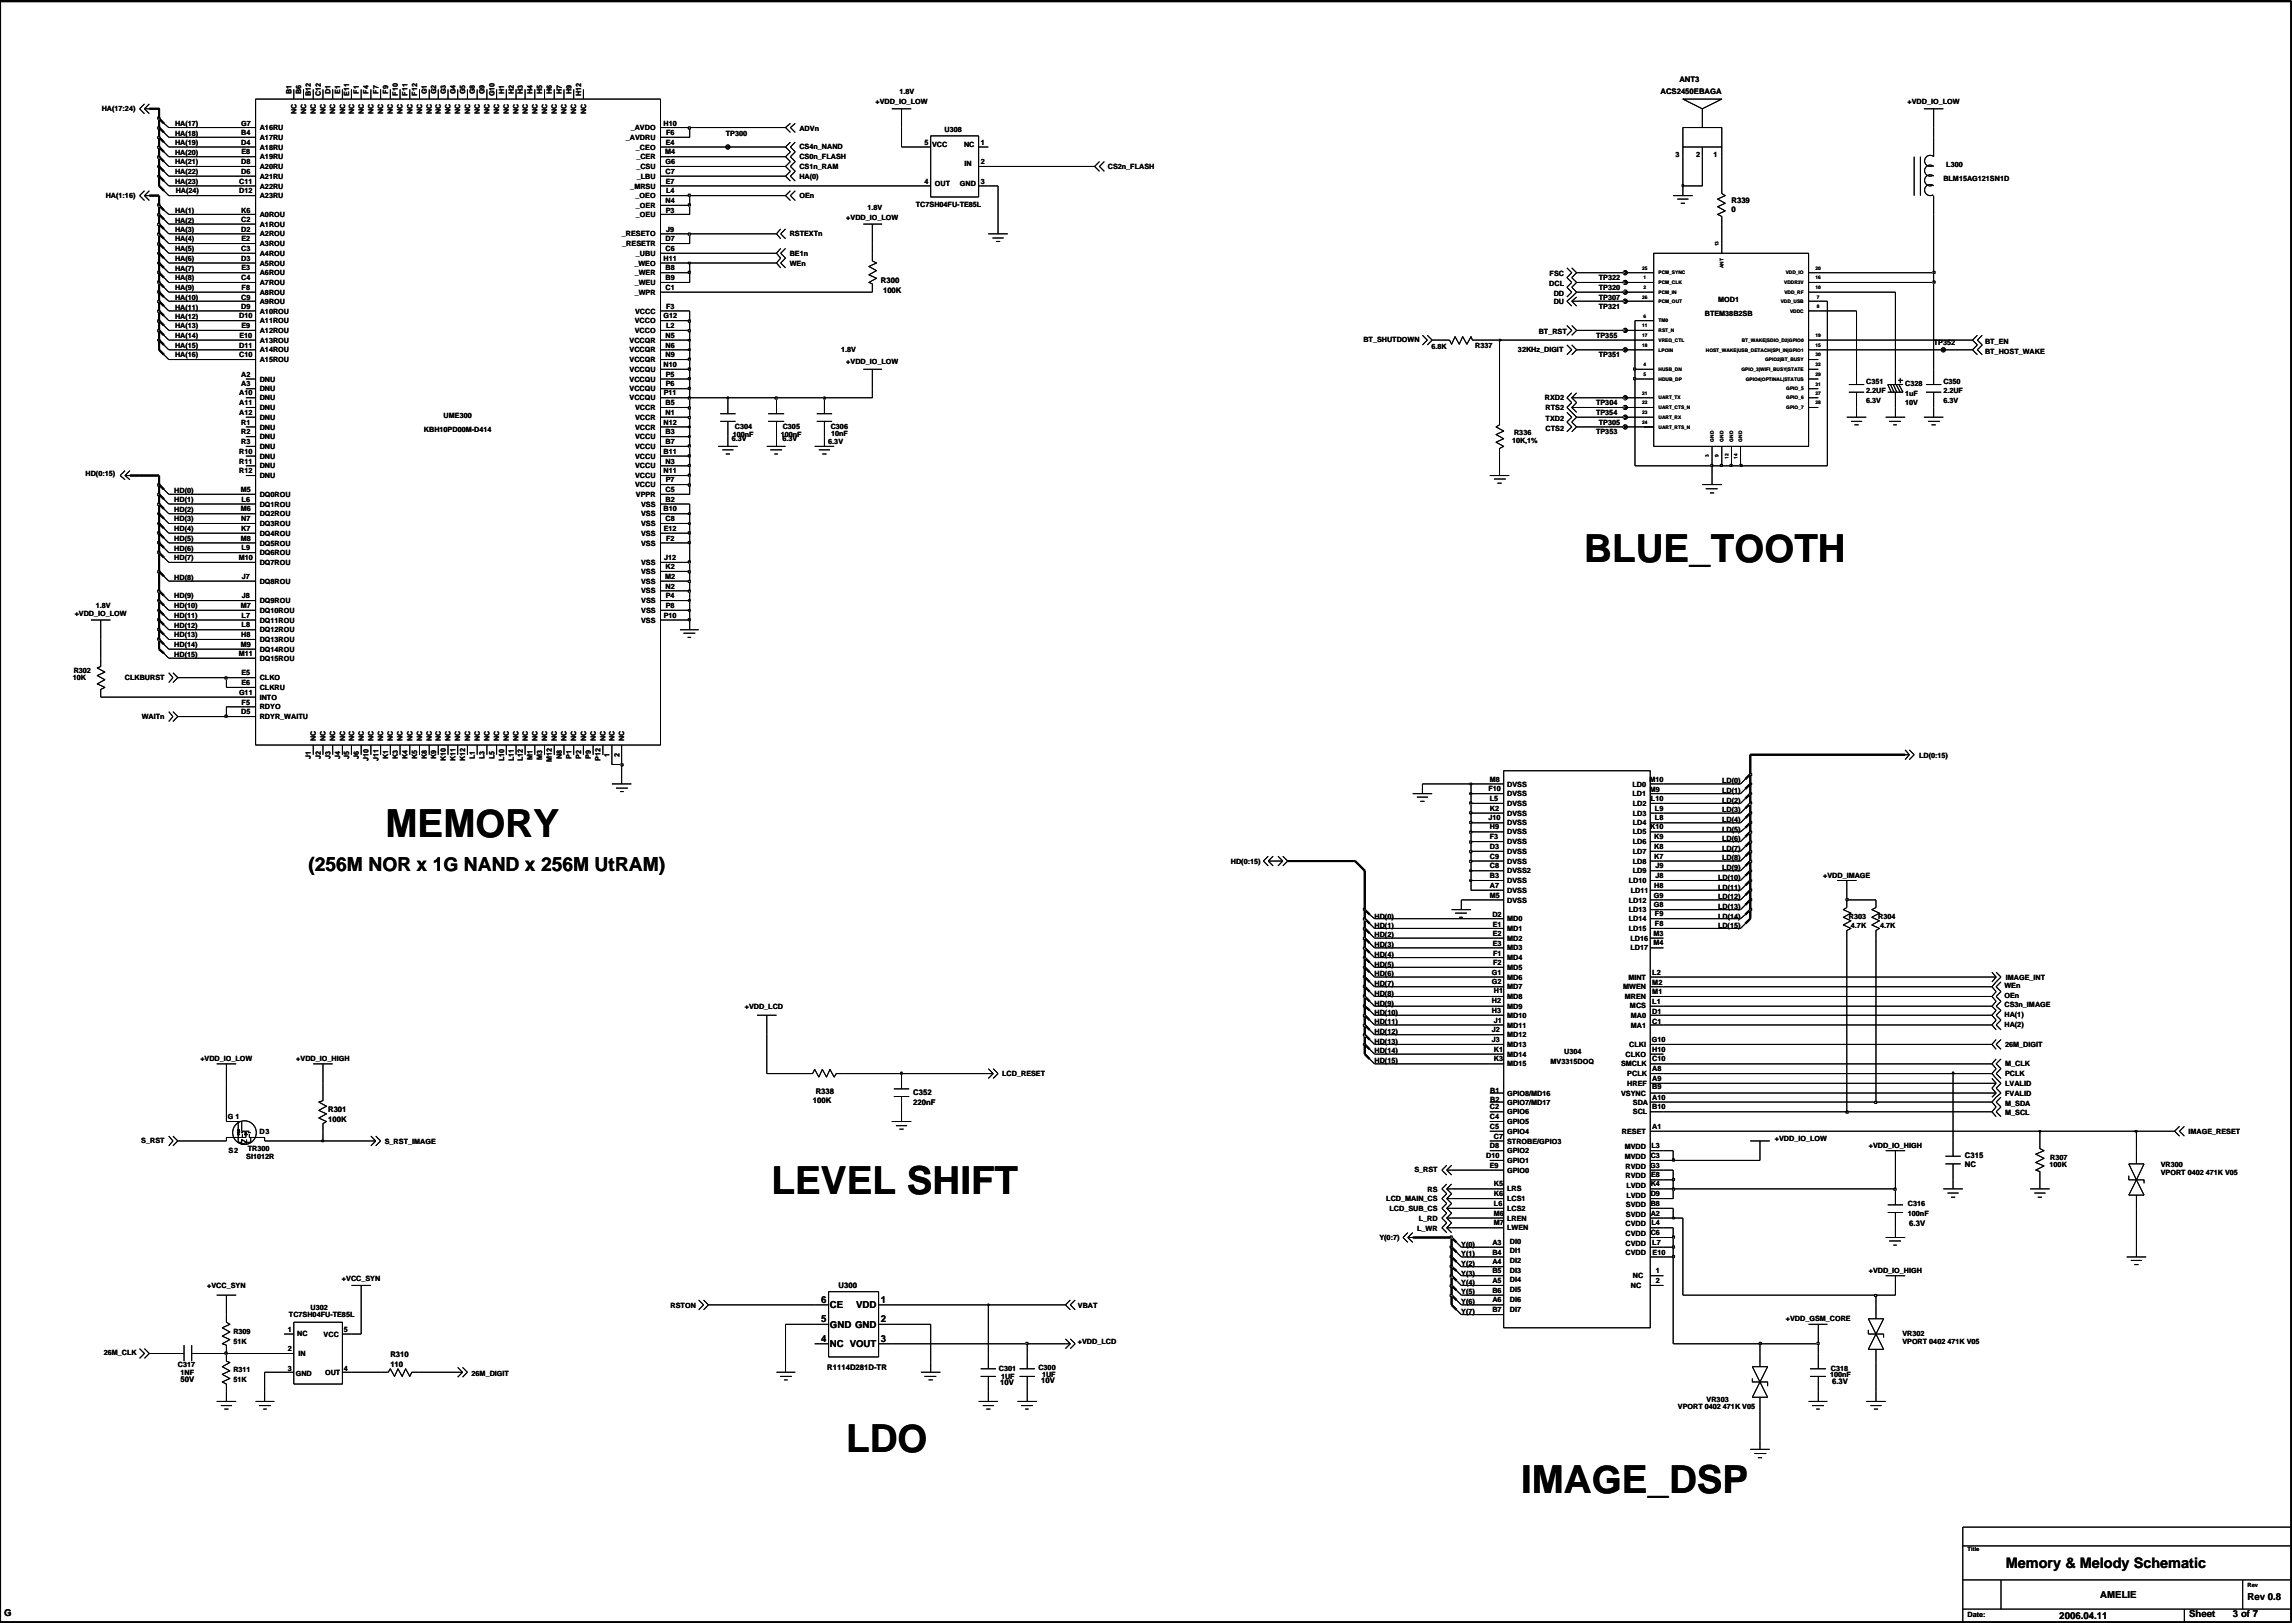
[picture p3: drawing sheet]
<svg xmlns="http://www.w3.org/2000/svg" width="279mm" height="198mm" viewBox="0 0 279 198" stroke-linecap="round" stroke-linejoin="round" font-family="sans-serif">
<defs><g id="words">
<g font-size="4.7">
<text x="193.1" y="68.5">BLUE_TOOTH</text>
<text x="47" y="102">MEMORY</text>
<text x="94.1" y="145.5">LEVEL SHIFT</text>
<text x="103.2" y="176.9">LDO</text>
<text x="185.4" y="182">IMAGE_DSP</text>
</g>
<text font-size="2.4" x="37.6" y="106.1">(256M NOR x 1G NAND x 256M UtRAM)</text>
<text font-size="1.8" x="244.5" y="191.2">Memory &amp; Melody Schematic</text>
<g font-size="1.2">
<text x="100.1" y="158.8">6</text>
<text x="100.1" y="161.2">5</text>
<text x="101.2" y="159.5">CE</text>
<text x="101.2" y="161.9">GND GND</text>
<text x="104.4" y="159.5">VDD</text>
<text x="107.4" y="161.2">2</text>
<text x="107.4" y="158.8">1</text>
<text x="100.1" y="163.5">4</text>
<text x="101.2" y="164.2">NC VOUT</text>
<text x="107.4" y="163.5">3</text>
<text x=".5" y="197">G</text>
<text x="251" y="197.3">2006.04.11</text>
<text x="256" y="194.8">AMELIE</text>
<text x="266.9" y="197.2">Sheet</text>
<text x="272.2" y="197.2">3 of 7</text>
<text x="274" y="195">Rev 0.8</text>
</g>
<g font-size=".9">
<text x="35.5" y="11.5" transform="rotate(-90 35.5 11.5)">B1</text>
<text x="36.7" y="11.5" transform="rotate(-90 36.7 11.5)">B6</text>
<text x="37.9" y="11.7" transform="rotate(-90 37.9 11.7)">B12</text>
<text x="39.1" y="11.7" transform="rotate(-90 39.1 11.7)">C12</text>
<text x="40.3" y="11.5" transform="rotate(-90 40.3 11.5)">D1</text>
<text x="41.5" y="11.4" transform="rotate(-90 41.5 11.4)">E1</text>
<text x="42.6" y="11.7" transform="rotate(-90 42.6 11.7)">E11</text>
<text x="43.8" y="11.4" transform="rotate(-90 43.8 11.4)">F1</text>
<text x="44.9" y="11.4" transform="rotate(-90 44.9 11.4)">F4</text>
<text x="46.1" y="11.4" transform="rotate(-90 46.1 11.4)">F7</text>
<text x="47.3" y="11.4" transform="rotate(-90 47.3 11.4)">F9</text>
<text x="48.5" y="11.7" transform="rotate(-90 48.5 11.7)">F10</text>
<text x="49.7" y="11.7" transform="rotate(-90 49.7 11.7)">F11</text>
<text x="50.9" y="11.7" transform="rotate(-90 50.9 11.7)">F12</text>
<text x="52" y="11.5" transform="rotate(-90 52 11.5)">G1</text>
<text x="53.1" y="11.5" transform="rotate(-90 53.1 11.5)">G2</text>
<text x="54.3" y="11.5" transform="rotate(-90 54.3 11.5)">G3</text>
<text x="55.5" y="11.5" transform="rotate(-90 55.5 11.5)">G4</text>
<text x="56.7" y="11.5" transform="rotate(-90 56.7 11.5)">G5</text>
<text x="57.9" y="11.5" transform="rotate(-90 57.9 11.5)">G8</text>
<text x="59.1" y="11.5" transform="rotate(-90 59.1 11.5)">G9</text>
<text x="60.3" y="11.7" transform="rotate(-90 60.3 11.7)">G10</text>
<text x="61.4" y="11.5" transform="rotate(-90 61.4 11.5)">H1</text>
<text x="62.6" y="11.5" transform="rotate(-90 62.6 11.5)">H2</text>
<text x="63.7" y="11.5" transform="rotate(-90 63.7 11.5)">H3</text>
<text x="64.9" y="11.5" transform="rotate(-90 64.9 11.5)">H4</text>
<text x="66.1" y="11.5" transform="rotate(-90 66.1 11.5)">H5</text>
<text x="67.3" y="11.5" transform="rotate(-90 67.3 11.5)">H6</text>
<text x="68.5" y="11.5" transform="rotate(-90 68.5 11.5)">H7</text>
<text x="69.7" y="11.5" transform="rotate(-90 69.7 11.5)">H9</text>
<text x="70.8" y="11.7" transform="rotate(-90 70.8 11.7)">H12</text>
<text x="109.6" y="11.5">1.8V</text>
<text x="202.4" y="11.5">ACS2450EBAGA</text>
<text x="204.7" y="10">ANT3</text>
<text x="12.4" y="13.6">HA(17:24)</text>
<text x="21.3" y="15.4">HA(17)</text>
<text x="21.3" y="16.6">HA(18)</text>
<text x="21.3" y="17.7">HA(19)</text>
<text x="29.4" y="15.4">G7</text>
<text x="29.4" y="16.5">B4</text>
<text x="29.4" y="17.6">D4</text>
<text x="31.7" y="15.9">A16RU</text>
<text x="31.7" y="17.1">A17RU</text>
<text x="36.1" y="13.9" transform="rotate(-90 36.1 13.9)">NC</text>
<text x="37.3" y="13.9" transform="rotate(-90 37.3 13.9)">NC</text>
<text x="38.5" y="13.9" transform="rotate(-90 38.5 13.9)">NC</text>
<text x="39.7" y="13.9" transform="rotate(-90 39.7 13.9)">NC</text>
<text x="40.9" y="13.9" transform="rotate(-90 40.9 13.9)">NC</text>
<text x="42.1" y="13.9" transform="rotate(-90 42.1 13.9)">NC</text>
<text x="43.2" y="13.9" transform="rotate(-90 43.2 13.9)">NC</text>
<text x="44.3" y="13.9" transform="rotate(-90 44.3 13.9)">NC</text>
<text x="45.5" y="13.9" transform="rotate(-90 45.5 13.9)">NC</text>
<text x="46.7" y="13.9" transform="rotate(-90 46.7 13.9)">NC</text>
<text x="47.9" y="13.9" transform="rotate(-90 47.9 13.9)">NC</text>
<text x="49.1" y="13.9" transform="rotate(-90 49.1 13.9)">NC</text>
<text x="50.3" y="13.9" transform="rotate(-90 50.3 13.9)">NC</text>
<text x="51.5" y="13.9" transform="rotate(-90 51.5 13.9)">NC</text>
<text x="52.6" y="13.9" transform="rotate(-90 52.6 13.9)">NC</text>
<text x="53.7" y="13.9" transform="rotate(-90 53.7 13.9)">NC</text>
<text x="54.9" y="13.9" transform="rotate(-90 54.9 13.9)">NC</text>
<text x="56.1" y="13.9" transform="rotate(-90 56.1 13.9)">NC</text>
<text x="57.3" y="13.9" transform="rotate(-90 57.3 13.9)">NC</text>
<text x="58.5" y="13.9" transform="rotate(-90 58.5 13.9)">NC</text>
<text x="59.7" y="13.9" transform="rotate(-90 59.7 13.9)">NC</text>
<text x="60.9" y="13.9" transform="rotate(-90 60.9 13.9)">NC</text>
<text x="62" y="13.9" transform="rotate(-90 62 13.9)">NC</text>
<text x="63.2" y="13.9" transform="rotate(-90 63.2 13.9)">NC</text>
<text x="64.3" y="13.9" transform="rotate(-90 64.3 13.9)">NC</text>
<text x="65.5" y="13.9" transform="rotate(-90 65.5 13.9)">NC</text>
<text x="66.7" y="13.9" transform="rotate(-90 66.7 13.9)">NC</text>
<text x="67.9" y="13.9" transform="rotate(-90 67.9 13.9)">NC</text>
<text x="69.1" y="13.9" transform="rotate(-90 69.1 13.9)">NC</text>
<text x="70.3" y="13.9" transform="rotate(-90 70.3 13.9)">NC</text>
<text x="71.4" y="13.9" transform="rotate(-90 71.4 13.9)">NC</text>
<text x="76.3" y="17.1">_AVDRU</text>
<text x="76.9" y="15.9">_AVDO</text>
<text x="80.9" y="15.4">H10</text>
<text x="81.2" y="17.6">E4</text>
<text x="81.2" y="16.5">F6</text>
<text x="88.5" y="16.6">TP300</text>
<text x="97.5" y="16">ADVn</text>
<text x="106.7" y="12.7">+VDD_IO_LOW</text>
<text x="112.7" y="17.7">5</text>
<text x="113.6" y="17.9">VCC</text>
<text x="115.2" y="16.1">U308</text>
<text x="117.5" y="17.9">NC</text>
<text x="119.5" y="17.7">1</text>
<text x="232.5" y="12.7">+VDD_IO_LOW</text>
<text x="21.3" y="18.9">HA(20)</text>
<text x="21.3" y="20">HA(21)</text>
<text x="21.3" y="21.2">HA(22)</text>
<text x="21.3" y="22.4">HA(23)</text>
<text x="21.4" y="23.5">HA(24)</text>
<text x="29.2" y="23.6">D12</text>
<text x="29.2" y="22.4">C11</text>
<text x="29.4" y="20">D8</text>
<text x="29.4" y="21.2">D6</text>
<text x="29.4" y="18.8">E8</text>
<text x="31.7" y="23">A22RU</text>
<text x="31.7" y="20.6">A20RU</text>
<text x="31.7" y="19.4">A19RU</text>
<text x="31.7" y="18.2">A18RU</text>
<text x="31.7" y="21.8">A21RU</text>
<text x="76.8" y="23">_MRSU</text>
<text x="77.5" y="18.2">_CEO</text>
<text x="77.6" y="20.6">_CSU</text>
<text x="77.6" y="19.4">_CER</text>
<text x="77.6" y="21.8">_LBU</text>
<text x="81.1" y="18.8">M4</text>
<text x="81.1" y="20">G6</text>
<text x="81.1" y="21.2">C7</text>
<text x="81.2" y="22.4">E7</text>
<text x="81.2" y="23.6">L4</text>
<text x="97.5" y="21.8">HA(0)</text>
<text x="97.5" y="19.4">CS0n_FLASH</text>
<text x="97.5" y="20.6">CS1n_RAM</text>
<text x="97.5" y="18.2">CS4n_NAND</text>
<text x="112.7" y="22.4">4</text>
<text x="114" y="22.7">OUT</text>
<text x="117" y="22.7">GND</text>
<text x="117.6" y="20.3">IN</text>
<text x="119.5" y="22.4">3</text>
<text x="119.5" y="20">2</text>
<text x="135" y="20.6">CS2n_FLASH</text>
<text x="204.2" y="19.1">3</text>
<text x="206.8" y="19.1">2</text>
<text x="208.9" y="19.1">1</text>
<text x="236.9" y="22">BLM15AG121SN1D</text>
<text x="237.3" y="20.3">L300</text>
<text x="12.9" y="24.1">HA(1:16)</text>
<text x="21.3" y="26">HA(1)</text>
<text x="21.3" y="27.1">HA(2)</text>
<text x="21.3" y="28.2">HA(3)</text>
<text x="21.3" y="29.4">HA(4)</text>
<text x="29.4" y="25.9">K6</text>
<text x="29.4" y="27">C2</text>
<text x="29.4" y="28.2">D2</text>
<text x="29.4" y="29.4">E2</text>
<text x="31.7" y="26.4">A0ROU</text>
<text x="31.7" y="27.6">A1ROU</text>
<text x="31.7" y="24.2">A23RU</text>
<text x="31.7" y="28.8">A2ROU</text>
<text x="75.8" y="28.8">_RESETO</text>
<text x="77.5" y="24.2">_OEO</text>
<text x="77.5" y="25.3">_OER</text>
<text x="77.5" y="26.4">_OEU</text>
<text x="81.1" y="24.8">N4</text>
<text x="81.1" y="29.4">D7</text>
<text x="81.2" y="25.9">P3</text>
<text x="81.2" y="28.2">J9</text>
<text x="96.3" y="28.8">RSTEXTn</text>
<text x="97.5" y="24.2">OEn</text>
<text x="103.2" y="26.8">+VDD_IO_LOW</text>
<text x="105.7" y="25.6">1.8V</text>
<text x="111.6" y="25.3">TC7SH04FU-TE85L</text>
<text x="211.1" y="24.7">R339</text>
<text x="211.1" y="25.9">0</text>
<text x="21.3" y="30.6">HA(5)</text>
<text x="21.3" y="31.8">HA(6)</text>
<text x="21.3" y="33">HA(7)</text>
<text x="21.3" y="34.2">HA(8)</text>
<text x="21.3" y="35.4">HA(9)</text>
<text x="29.4" y="30.6">C3</text>
<text x="29.4" y="34.2">C4</text>
<text x="29.4" y="31.8">D3</text>
<text x="29.4" y="33">E3</text>
<text x="29.5" y="35.3">F8</text>
<text x="31.7" y="31.2">A4ROU</text>
<text x="31.7" y="34.7">A7ROU</text>
<text x="31.7" y="35.9">A8ROU</text>
<text x="31.7" y="30">A3ROU</text>
<text x="31.7" y="33.6">A6ROU</text>
<text x="31.7" y="32.4">A5ROU</text>
<text x="75.9" y="30">_RESETR</text>
<text x="77.3" y="32.4">_WEO</text>
<text x="77.4" y="33.6">_WER</text>
<text x="77.4" y="34.7">_WEU</text>
<text x="77.4" y="35.9">_WPR</text>
<text x="77.5" y="31.2">_UBU</text>
<text x="80.9" y="31.8">H11</text>
<text x="81.1" y="30.6">C6</text>
<text x="81.1" y="33">B8</text>
<text x="81.1" y="34.2">B9</text>
<text x="81.1" y="35.3">C1</text>
<text x="96.3" y="31.2">BE1n</text>
<text x="96.3" y="32.4">WEn</text>
<text x="107.4" y="34.5">R300</text>
<text x="107.6" y="35.7">100K</text>
<text x="188.9" y="34.9">DCL</text>
<text x="188.9" y="33.7">FSC</text>
<text x="194.9" y="34.2">TP322</text>
<text x="194.9" y="35.3">TP320</text>
<text x="21.3" y="36.5">HA(10)</text>
<text x="21.3" y="37.7">HA(11)</text>
<text x="21.3" y="38.8">HA(12)</text>
<text x="21.3" y="40">HA(13)</text>
<text x="21.3" y="41.2">HA(14)</text>
<text x="29.2" y="38.8">D10</text>
<text x="29.2" y="41.2">E10</text>
<text x="29.4" y="36.5">C9</text>
<text x="29.4" y="37.6">D9</text>
<text x="29.4" y="40">E9</text>
<text x="31.7" y="37">A9ROU</text>
<text x="31.7" y="39.4">A11ROU</text>
<text x="31.7" y="38.2">A10ROU</text>
<text x="31.7" y="40.6">A12ROU</text>
<text x="31.7" y="41.8">A13ROU</text>
<text x="76.7" y="41.8">VCCQR</text>
<text x="77.4" y="39.4">VCCO</text>
<text x="77.4" y="40.6">VCCO</text>
<text x="77.4" y="38.2">VCCC</text>
<text x="80.9" y="38.8">G12</text>
<text x="81.1" y="41.2">N5</text>
<text x="81.2" y="37.6">F3</text>
<text x="81.2" y="40">L2</text>
<text x="166.2" y="41.7">BT_SHUTDOWN</text>
<text x="187.6" y="40.7">BT_RST</text>
<text x="189.4" y="37">DU</text>
<text x="189.4" y="36">DD</text>
<text x="194.6" y="41.2">TP355</text>
<text x="194.9" y="36.5">TP307</text>
<text x="194.9" y="37.6">TP321</text>
<text x="207.8" y="38.6">BTEM38B2SB</text>
<text x="209.5" y="36.8">MOD1</text>
<text x="242" y="42">BT_EN</text>
<text x="21.3" y="42.4">HA(15)</text>
<text x="21.3" y="43.6">HA(16)</text>
<text x="29.2" y="42.4">D11</text>
<text x="29.2" y="43.6">C10</text>
<text x="29.4" y="45.9">A2</text>
<text x="29.4" y="47.1">A3</text>
<text x="31.7" y="46.5">DNU</text>
<text x="31.7" y="47.7">DNU</text>
<text x="31.7" y="43">A14ROU</text>
<text x="31.7" y="44.1">A15ROU</text>
<text x="76.7" y="44.1">VCCQR</text>
<text x="76.7" y="45.3">VCCQU</text>
<text x="76.7" y="43">VCCQR</text>
<text x="76.7" y="46.5">VCCQU</text>
<text x="76.7" y="47.7">VCCQU</text>
<text x="80.9" y="44.7">N10</text>
<text x="81.1" y="43.6">N9</text>
<text x="81.1" y="42.4">N6</text>
<text x="81.2" y="45.9">P5</text>
<text x="81.2" y="47.1">P6</text>
<text x="102.5" y="42.9">1.8V</text>
<text x="103.2" y="44.4">+VDD_IO_LOW</text>
<text x="174.5" y="42.6">6.8K</text>
<text x="179.8" y="42.4">R337</text>
<text x="185" y="42.9">32KHz_DIGIT</text>
<text x="194.9" y="43.6">TP351</text>
<text x="227.5" y="47.9">2.2UF</text>
<text x="227.5" y="46.8">C351</text>
<text x="232.2" y="47">C328</text>
<text x="235.7" y="42.1">TP352</text>
<text x="236.9" y="47.9">2.2UF</text>
<text x="236.9" y="46.8">C350</text>
<text x="242" y="43.2">BT_HOST_WAKE</text>
<text x="29.2" y="50.6">A12</text>
<text x="29.2" y="48.2">A10</text>
<text x="29.2" y="49.4">A11</text>
<text x="29.4" y="51.8">R1</text>
<text x="29.4" y="52.9">R2</text>
<text x="31.7" y="51.2">DNU</text>
<text x="31.7" y="52.4">DNU</text>
<text x="31.7" y="48.8">DNU</text>
<text x="31.7" y="50">DNU</text>
<text x="31.7" y="53.5">DNU</text>
<text x="51.7" y="52.7">KBH10PD00M-D414</text>
<text x="54.1" y="50.9">UME300</text>
<text x="76.7" y="48.8">VCCQU</text>
<text x="77.4" y="53.5">VCCU</text>
<text x="77.4" y="50">VCCR</text>
<text x="77.4" y="52.4">VCCR</text>
<text x="77.4" y="51.2">VCCR</text>
<text x="80.9" y="51.8">N12</text>
<text x="80.9" y="48.2">P11</text>
<text x="81.1" y="52.9">B3</text>
<text x="81.1" y="49.4">B5</text>
<text x="81.1" y="50.6">N1</text>
<text x="89.2" y="53.8">6.3V</text>
<text x="89.3" y="53.2">100nF</text>
<text x="89.6" y="52.3">C304</text>
<text x="95.2" y="53.2">100nF</text>
<text x="95.4" y="53.8">6.3V</text>
<text x="95.4" y="52.3">C305</text>
<text x="101.3" y="52.3">C306</text>
<text x="101.3" y="53.1">10nF</text>
<text x="184.6" y="53">R336</text>
<text x="188.3" y="48.8">RXD2</text>
<text x="188.4" y="51.4">TXD2</text>
<text x="188.4" y="50">RTS2</text>
<text x="188.4" y="52.5">CTS2</text>
<text x="194.6" y="50.6">TP354</text>
<text x="194.6" y="49.4">TP304</text>
<text x="194.6" y="52.9">TP353</text>
<text x="194.9" y="51.8">TP305</text>
<text x="227.5" y="49.1">6.3V</text>
<text x="232.2" y="48.2">1uF</text>
<text x="232.2" y="49.4">10V</text>
<text x="236.9" y="49.1">6.3V</text>
<text x="10.4" y="58">HD(0:15)</text>
<text x="29.2" y="55.3">R10</text>
<text x="29.2" y="56.5">R11</text>
<text x="29.2" y="57.7">R12</text>
<text x="29.4" y="60">M5</text>
<text x="29.4" y="54.1">R3</text>
<text x="31.7" y="55.9">DNU</text>
<text x="31.7" y="57.1">DNU</text>
<text x="31.7" y="58.3">DNU</text>
<text x="31.7" y="54.7">DNU</text>
<text x="77.4" y="54.7">VCCU</text>
<text x="77.4" y="58.3">VCCU</text>
<text x="77.4" y="57.1">VCCU</text>
<text x="77.4" y="55.9">VCCU</text>
<text x="77.4" y="59.4">VCCU</text>
<text x="80.9" y="57.7">N11</text>
<text x="80.9" y="55.3">B11</text>
<text x="81.1" y="60">C5</text>
<text x="81.1" y="54.1">B7</text>
<text x="81.1" y="56.5">N3</text>
<text x="81.2" y="58.8">P7</text>
<text x="101" y="54.1">6.3V</text>
<text x="184.3" y="54">10K,1%</text>
<text x="21.3" y="60.1">HD(0)</text>
<text x="21.3" y="61.2">HD(1)</text>
<text x="21.3" y="62.4">HD(2)</text>
<text x="21.3" y="63.6">HD(3)</text>
<text x="21.3" y="64.7">HD(4)</text>
<text x="21.3" y="65.9">HD(5)</text>
<text x="29.4" y="62.3">M6</text>
<text x="29.4" y="65.9">M8</text>
<text x="29.4" y="63.5">N7</text>
<text x="29.4" y="64.7">K7</text>
<text x="29.5" y="61.2">L6</text>
<text x="31.7" y="64.1">DQ3ROU</text>
<text x="31.7" y="65.3">DQ4ROU</text>
<text x="31.7" y="61.8">DQ1ROU</text>
<text x="31.7" y="60.6">DQ0ROU</text>
<text x="31.7" y="62.9">DQ2ROU</text>
<text x="77.5" y="60.6">VPPR</text>
<text x="78.2" y="64.1">VSS</text>
<text x="78.2" y="61.8">VSS</text>
<text x="78.2" y="62.9">VSS</text>
<text x="78.2" y="65.3">VSS</text>
<text x="80.9" y="62.3">B10</text>
<text x="80.9" y="64.7">E12</text>
<text x="81.1" y="63.5">C8</text>
<text x="81.1" y="61.2">B2</text>
<text x="81.2" y="65.9">F2</text>
<text x="21.3" y="67.1">HD(6)</text>
<text x="21.3" y="68.3">HD(7)</text>
<text x="21.3" y="70.7">HD(8)</text>
<text x="29.1" y="68.3">M10</text>
<text x="29.5" y="67.1">L9</text>
<text x="29.5" y="70.6">J7</text>
<text x="31.7" y="71.2">DQ8ROU</text>
<text x="31.7" y="66.5">DQ5ROU</text>
<text x="31.7" y="67.7">DQ6ROU</text>
<text x="31.7" y="68.9">DQ7ROU</text>
<text x="78.2" y="70">VSS</text>
<text x="78.2" y="66.5">VSS</text>
<text x="78.2" y="68.9">VSS</text>
<text x="78.2" y="71.2">VSS</text>
<text x="81" y="68.3">J12</text>
<text x="81.1" y="70.6">M2</text>
<text x="81.1" y="69.4">K2</text>
<text x="81.1" y="71.7">N2</text>
<text x="9.1" y="75">+VDD_IO_LOW</text>
<text x="11.7" y="74.1">1.8V</text>
<text x="21.3" y="76.5">HD(12)</text>
<text x="21.3" y="77.7">HD(13)</text>
<text x="21.3" y="73">HD(9)</text>
<text x="21.3" y="74.1">HD(10)</text>
<text x="21.3" y="75.3">HD(11)</text>
<text x="29.4" y="74.1">M7</text>
<text x="29.4" y="77.7">H8</text>
<text x="29.5" y="75.3">L7</text>
<text x="29.5" y="76.5">L8</text>
<text x="29.5" y="72.9">J8</text>
<text x="31.7" y="73.5">DQ9ROU</text>
<text x="31.7" y="74.7">DQ10ROU</text>
<text x="31.7" y="75.9">DQ11ROU</text>
<text x="31.7" y="77.1">DQ12ROU</text>
<text x="78.2" y="72.3">VSS</text>
<text x="78.2" y="75.9">VSS</text>
<text x="78.2" y="73.5">VSS</text>
<text x="78.2" y="74.7">VSS</text>
<text x="80.9" y="75.3">P10</text>
<text x="81.2" y="72.9">P4</text>
<text x="81.2" y="74.1">P8</text>
<text x="8.9" y="82.9">10K</text>
<text x="9" y="82">R302</text>
<text x="15.2" y="82.9">CLKBURST</text>
<text x="21.3" y="78.9">HD(14)</text>
<text x="21.3" y="80.1">HD(15)</text>
<text x="29.1" y="80">M11</text>
<text x="29.4" y="78.9">M9</text>
<text x="29.4" y="82.3">E5</text>
<text x="29.4" y="83.5">E6</text>
<text x="31.7" y="78.3">DQ13ROU</text>
<text x="31.7" y="82.9">CLKO</text>
<text x="31.7" y="79.5">DQ14ROU</text>
<text x="31.7" y="80.6">DQ15ROU</text>
<text x="17.3" y="87.7">WAITn</text>
<text x="29.1" y="84.7">G11</text>
<text x="29.4" y="87.1">D5</text>
<text x="29.5" y="85.9">F5</text>
<text x="31.7" y="85.3">INTO</text>
<text x="31.7" y="86.5">RDYO</text>
<text x="31.7" y="84.1">CLKRU</text>
<text x="31.7" y="87.7">RDYR_WAITU</text>
<text x="37.9" y="92.5" transform="rotate(-90 37.9 92.5)">J1</text>
<text x="38.5" y="90.3" transform="rotate(-90 38.5 90.3)">NC</text>
<text x="39.1" y="92.5" transform="rotate(-90 39.1 92.5)">J2</text>
<text x="39.7" y="90.3" transform="rotate(-90 39.7 90.3)">NC</text>
<text x="40.3" y="92.5" transform="rotate(-90 40.3 92.5)">J3</text>
<text x="40.9" y="90.3" transform="rotate(-90 40.9 90.3)">NC</text>
<text x="41.5" y="92.5" transform="rotate(-90 41.5 92.5)">J4</text>
<text x="42.1" y="90.3" transform="rotate(-90 42.1 90.3)">NC</text>
<text x="42.6" y="92.5" transform="rotate(-90 42.6 92.5)">J5</text>
<text x="43.2" y="90.3" transform="rotate(-90 43.2 90.3)">NC</text>
<text x="43.8" y="92.5" transform="rotate(-90 43.8 92.5)">J6</text>
<text x="44.3" y="90.3" transform="rotate(-90 44.3 90.3)">NC</text>
<text x="44.9" y="92.7" transform="rotate(-90 44.9 92.7)">J10</text>
<text x="45.5" y="90.3" transform="rotate(-90 45.5 90.3)">NC</text>
<text x="46.1" y="92.7" transform="rotate(-90 46.1 92.7)">J11</text>
<text x="46.7" y="90.3" transform="rotate(-90 46.7 90.3)">NC</text>
<text x="47.3" y="92.6" transform="rotate(-90 47.3 92.6)">K1</text>
<text x="47.9" y="90.3" transform="rotate(-90 47.9 90.3)">NC</text>
<text x="48.5" y="92.6" transform="rotate(-90 48.5 92.6)">K3</text>
<text x="49.1" y="90.3" transform="rotate(-90 49.1 90.3)">NC</text>
<text x="49.7" y="92.6" transform="rotate(-90 49.7 92.6)">K4</text>
<text x="50.3" y="90.3" transform="rotate(-90 50.3 90.3)">NC</text>
<text x="50.9" y="92.6" transform="rotate(-90 50.9 92.6)">K5</text>
<text x="51.5" y="90.3" transform="rotate(-90 51.5 90.3)">NC</text>
<text x="52" y="92.6" transform="rotate(-90 52 92.6)">K8</text>
<text x="52.6" y="90.3" transform="rotate(-90 52.6 90.3)">NC</text>
<text x="53.1" y="92.6" transform="rotate(-90 53.1 92.6)">K9</text>
<text x="53.7" y="90.3" transform="rotate(-90 53.7 90.3)">NC</text>
<text x="54.3" y="92.8" transform="rotate(-90 54.3 92.8)">K10</text>
<text x="54.9" y="90.3" transform="rotate(-90 54.9 90.3)">NC</text>
<text x="55.5" y="92.8" transform="rotate(-90 55.5 92.8)">K11</text>
<text x="56.1" y="90.3" transform="rotate(-90 56.1 90.3)">NC</text>
<text x="56.7" y="92.8" transform="rotate(-90 56.7 92.8)">K12</text>
<text x="57.3" y="90.3" transform="rotate(-90 57.3 90.3)">NC</text>
<text x="57.9" y="92.5" transform="rotate(-90 57.9 92.5)">L1</text>
<text x="58.5" y="90.3" transform="rotate(-90 58.5 90.3)">NC</text>
<text x="59.1" y="92.5" transform="rotate(-90 59.1 92.5)">L3</text>
<text x="59.7" y="90.3" transform="rotate(-90 59.7 90.3)">NC</text>
<text x="60.3" y="92.5" transform="rotate(-90 60.3 92.5)">L5</text>
<text x="60.9" y="90.3" transform="rotate(-90 60.9 90.3)">NC</text>
<text x="61.4" y="92.8" transform="rotate(-90 61.4 92.8)">L10</text>
<text x="62" y="90.3" transform="rotate(-90 62 90.3)">NC</text>
<text x="62.6" y="92.8" transform="rotate(-90 62.6 92.8)">L11</text>
<text x="63.2" y="90.3" transform="rotate(-90 63.2 90.3)">NC</text>
<text x="63.7" y="92.8" transform="rotate(-90 63.7 92.8)">L12</text>
<text x="64.3" y="90.3" transform="rotate(-90 64.3 90.3)">NC</text>
<text x="64.9" y="92.6" transform="rotate(-90 64.9 92.6)">M1</text>
<text x="65.5" y="90.3" transform="rotate(-90 65.5 90.3)">NC</text>
<text x="66.1" y="92.6" transform="rotate(-90 66.1 92.6)">M3</text>
<text x="66.7" y="90.3" transform="rotate(-90 66.7 90.3)">NC</text>
<text x="67.3" y="92.9" transform="rotate(-90 67.3 92.9)">M12</text>
<text x="67.9" y="90.3" transform="rotate(-90 67.9 90.3)">NC</text>
<text x="68.5" y="92.6" transform="rotate(-90 68.5 92.6)">N8</text>
<text x="69.1" y="90.3" transform="rotate(-90 69.1 90.3)">NC</text>
<text x="69.7" y="92.5" transform="rotate(-90 69.7 92.5)">P1</text>
<text x="70.3" y="90.3" transform="rotate(-90 70.3 90.3)">NC</text>
<text x="70.8" y="92.5" transform="rotate(-90 70.8 92.5)">P2</text>
<text x="71.4" y="90.3" transform="rotate(-90 71.4 90.3)">NC</text>
<text x="72" y="92.5" transform="rotate(-90 72 92.5)">P9</text>
<text x="72.6" y="90.3" transform="rotate(-90 72.6 90.3)">NC</text>
<text x="73.2" y="92.8" transform="rotate(-90 73.2 92.8)">P12</text>
<text x="73.8" y="90.3" transform="rotate(-90 73.8 90.3)">NC</text>
<text x="74.3" y="92.2" transform="rotate(-90 74.3 92.2)">1</text>
<text x="74.9" y="90.3" transform="rotate(-90 74.9 90.3)">NC</text>
<text x="75.5" y="92.2" transform="rotate(-90 75.5 92.2)">2</text>
<text x="76.1" y="90.3" transform="rotate(-90 76.1 90.3)">NC</text>
<text x="181.6" y="95.3">M8</text>
<text x="183.7" y="95.9">DVSS</text>
<text x="199" y="95.9">LD0</text>
<text x="201.1" y="95.3">M10</text>
<text x="209.9" y="95.5">LD(0)</text>
<text x="233.9" y="92.4">LD(0:15)</text>
<text x="181.4" y="96.4">F10</text>
<text x="181.4" y="99.9">J10</text>
<text x="181.6" y="101.1">H9</text>
<text x="181.6" y="98.8">K2</text>
<text x="181.6" y="97.6">L5</text>
<text x="183.7" y="97.1">DVSS</text>
<text x="183.7" y="101.7">DVSS</text>
<text x="183.7" y="100.6">DVSS</text>
<text x="183.7" y="99.4">DVSS</text>
<text x="183.7" y="98.2">DVSS</text>
<text x="199" y="97.1">LD1</text>
<text x="199.1" y="98.2">LD2</text>
<text x="199.1" y="99.4">LD3</text>
<text x="199.1" y="100.6">LD4</text>
<text x="199.1" y="101.7">LD5</text>
<text x="201.1" y="96.5">M9</text>
<text x="201.2" y="101.1">K10</text>
<text x="201.3" y="97.6">L10</text>
<text x="201.7" y="98.8">L9</text>
<text x="201.7" y="99.9">L8</text>
<text x="209.9" y="97.8">LD(2)</text>
<text x="209.9" y="99">LD(3)</text>
<text x="209.9" y="100.2">LD(4)</text>
<text x="209.9" y="101.4">LD(5)</text>
<text x="209.9" y="96.7">LD(1)</text>
<text x="150" y="105.3">HD(0:15)</text>
<text x="181.6" y="104.7">C9</text>
<text x="181.6" y="103.5">D3</text>
<text x="181.6" y="102.3">F3</text>
<text x="181.6" y="105.8">C8</text>
<text x="181.6" y="107">B3</text>
<text x="183.7" y="105.3">DVSS</text>
<text x="183.7" y="104.1">DVSS</text>
<text x="183.7" y="102.9">DVSS</text>
<text x="183.7" y="106.5">DVSS2</text>
<text x="183.7" y="107.6">DVSS</text>
<text x="198.5" y="107.6">LD10</text>
<text x="199.1" y="102.9">LD6</text>
<text x="199.1" y="104.1">LD7</text>
<text x="199.1" y="105.3">LD8</text>
<text x="199.1" y="106.5">LD9</text>
<text x="201.6" y="102.3">K9</text>
<text x="201.6" y="103.5">K8</text>
<text x="201.6" y="104.7">K7</text>
<text x="201.8" y="107">J8</text>
<text x="201.8" y="105.8">J9</text>
<text x="209.4" y="107.2">LD(10)</text>
<text x="209.9" y="102.5">LD(6)</text>
<text x="209.9" y="103.7">LD(7)</text>
<text x="209.9" y="104.9">LD(8)</text>
<text x="209.9" y="106.1">LD(9)</text>
<text x="222.2" y="107">+VDD_IMAGE</text>
<text x="167.6" y="112">HD(0)</text>
<text x="167.6" y="113.2">HD(1)</text>
<text x="181.6" y="108.2">A7</text>
<text x="181.6" y="109.4">M5</text>
<text x="181.9" y="111.8">D2</text>
<text x="182" y="113">E1</text>
<text x="183.7" y="108.8">DVSS</text>
<text x="183.7" y="110">DVSS</text>
<text x="183.7" y="112.3">MD0</text>
<text x="183.7" y="113.5">MD1</text>
<text x="198.5" y="110">LD12</text>
<text x="198.5" y="111.2">LD13</text>
<text x="198.5" y="112.3">LD14</text>
<text x="198.5" y="113.5">LD15</text>
<text x="198.8" y="108.8">LD11</text>
<text x="201.6" y="109.4">G9</text>
<text x="201.6" y="110.5">G8</text>
<text x="201.6" y="108.2">H8</text>
<text x="201.7" y="111.7">F9</text>
<text x="201.7" y="112.9">F8</text>
<text x="209.4" y="113.2">LD(15)</text>
<text x="209.4" y="108.4">LD(11)</text>
<text x="209.4" y="109.6">LD(12)</text>
<text x="209.4" y="110.8">LD(13)</text>
<text x="209.4" y="112">LD(14)</text>
<text x="225.4" y="112">R303</text>
<text x="225.6" y="113.2">4.7K</text>
<text x="228.9" y="112">R304</text>
<text x="229.2" y="113.2">4.7K</text>
<text x="167.6" y="114.3">HD(2)</text>
<text x="167.6" y="115.5">HD(3)</text>
<text x="167.6" y="116.6">HD(4)</text>
<text x="167.6" y="117.8">HD(5)</text>
<text x="167.6" y="119">HD(6)</text>
<text x="181.9" y="120">G2</text>
<text x="181.9" y="118.8">G1</text>
<text x="182" y="114.1">E2</text>
<text x="182" y="115.3">E3</text>
<text x="182" y="116.5">F1</text>
<text x="182" y="117.7">F2</text>
<text x="183.7" y="114.7">MD2</text>
<text x="183.7" y="115.9">MD3</text>
<text x="183.7" y="117">MD4</text>
<text x="183.7" y="118.2">MD5</text>
<text x="183.7" y="119.4">MD6</text>
<text x="198.5" y="119.4">MINT</text>
<text x="198.8" y="114.7">LD16</text>
<text x="198.8" y="115.9">LD17</text>
<text x="201.4" y="118.8">L2</text>
<text x="201.6" y="114.1">M3</text>
<text x="201.6" y="115.2">M4</text>
<text x="244.5" y="119.4">IMAGE_INT</text>
<text x="90.8" y="123">+VDD_LCD</text>
<text x="167.6" y="120.2">HD(7)</text>
<text x="167.6" y="121.4">HD(8)</text>
<text x="167.6" y="122.6">HD(9)</text>
<text x="167.6" y="123.8">HD(10)</text>
<text x="167.6" y="124.9">HD(11)</text>
<text x="181.9" y="123.5">H3</text>
<text x="181.9" y="125.8">J2</text>
<text x="181.9" y="122.3">H2</text>
<text x="182.1" y="124.6">J1</text>
<text x="182.1" y="121.1">H1</text>
<text x="183.7" y="124.1">MD10</text>
<text x="183.7" y="125.3">MD11</text>
<text x="183.7" y="121.8">MD8</text>
<text x="183.7" y="123">MD9</text>
<text x="183.7" y="120.6">MD7</text>
<text x="197.9" y="120.6">MWEN</text>
<text x="198.1" y="121.8">MREN</text>
<text x="198.7" y="122.9">MCS</text>
<text x="198.8" y="124.1">MA0</text>
<text x="198.8" y="125.3">MA1</text>
<text x="201.4" y="123.6">D1</text>
<text x="201.4" y="124.8">C1</text>
<text x="201.4" y="122.4">L1</text>
<text x="201.4" y="121.2">M1</text>
<text x="201.4" y="120">M2</text>
<text x="244.3" y="124">HA(1)</text>
<text x="244.3" y="125.2">HA(2)</text>
<text x="244.3" y="120.4">WEn</text>
<text x="244.3" y="121.6">OEn</text>
<text x="244.3" y="122.8">CS3n_IMAGE</text>
<text x="24.4" y="129.3">+VDD_IO_LOW</text>
<text x="36.1" y="129.3">+VDD_IO_HIGH</text>
<text x="122.2" y="131.2">LCD_RESET</text>
<text x="167.6" y="128.4">HD(14)</text>
<text x="167.6" y="129.6">HD(15)</text>
<text x="167.6" y="126">HD(12)</text>
<text x="167.6" y="127.2">HD(13)</text>
<text x="181.9" y="127">J3</text>
<text x="182.1" y="128.2">K1</text>
<text x="182.1" y="129.4">K3</text>
<text x="183.7" y="126.4">MD12</text>
<text x="183.7" y="127.6">MD13</text>
<text x="183.7" y="128.8">MD14</text>
<text x="183.7" y="130">MD15</text>
<text x="189" y="129.7">MV3315DOQ</text>
<text x="190.7" y="128.5">U304</text>
<text x="197.6" y="130">SMCLK</text>
<text x="198.2" y="128.8">CLKO</text>
<text x="198.4" y="131.2">PCLK</text>
<text x="198.6" y="127.6">CLKI</text>
<text x="201.4" y="127">G10</text>
<text x="201.4" y="128.2">H10</text>
<text x="201.4" y="131.8">A9</text>
<text x="201.4" y="130.6">A8</text>
<text x="201.4" y="129.4">C10</text>
<text x="244.4" y="127.6">26M_DIGIT</text>
<text x="244.4" y="130">M_CLK</text>
<text x="244.4" y="131.2">PCLK</text>
<text x="27.8" y="136.5">G 1</text>
<text x="40" y="135.5">R301</text>
<text x="40" y="136.7">100K</text>
<text x="99.1" y="134.4">100K</text>
<text x="99.4" y="133.4">R338</text>
<text x="111.3" y="133.5">C352</text>
<text x="111.3" y="134.7">220nF</text>
<text x="181.6" y="137.6">C5</text>
<text x="181.6" y="136.4">C4</text>
<text x="181.6" y="135.2">C2</text>
<text x="181.7" y="134.3">B2</text>
<text x="181.7" y="133.2">B1</text>
<text x="183.7" y="137">GPIO5</text>
<text x="183.7" y="135.8">GPIO6</text>
<text x="183.7" y="134.7">GPIO7/MD17</text>
<text x="183.7" y="133.6">GPIO8/MD16</text>
<text x="197.6" y="133.6">VSYNC</text>
<text x="198.4" y="132.4">HREF</text>
<text x="199.1" y="135.8">SCL</text>
<text x="199.1" y="134.7">SDA</text>
<text x="201.4" y="132.7">B9</text>
<text x="201.4" y="137.6">A1</text>
<text x="201.4" y="135.2">B10</text>
<text x="201.4" y="134">A10</text>
<text x="244.4" y="135.9">M_SCL</text>
<text x="244.4" y="134.8">M_SDA</text>
<text x="244.4" y="133.6">FVALID</text>
<text x="244.4" y="132.4">LVALID</text>
<text x="17.2" y="139.4">S_RST</text>
<text x="27.9" y="140.5">S2</text>
<text x="30" y="141.2">SI1012R</text>
<text x="30.2" y="140.3">TR300</text>
<text x="31.6" y="138.2">D3</text>
<text x="46.9" y="139.4">S_RST_IMAGE</text>
<text x="172.4" y="142.8">S_RST</text>
<text x="181.2" y="141.2">D10</text>
<text x="181.6" y="140">D8</text>
<text x="181.6" y="142.3">E9</text>
<text x="182.1" y="138.8">C7</text>
<text x="183.7" y="143">GPIO0</text>
<text x="183.7" y="141.8">GPIO1</text>
<text x="183.7" y="140.6">GPIO2</text>
<text x="183.7" y="138.2">GPIO4</text>
<text x="183.7" y="139.4">STROBE/GPIO3</text>
<text x="197.7" y="138.2">RESET</text>
<text x="198.1" y="140.1">MVDD</text>
<text x="198.1" y="141.3">MVDD</text>
<text x="198.2" y="142.4">RVDD</text>
<text x="198.2" y="143.6">RVDD</text>
<text x="201.2" y="142.3">G3</text>
<text x="201.2" y="141.2">C3</text>
<text x="201.3" y="143.4">E8</text>
<text x="201.3" y="140">L3</text>
<text x="216.4" y="139.1">+VDD_IO_LOW</text>
<text x="227.8" y="139.9">+VDD_IO_HIGH</text>
<text x="239.5" y="141.1">C315</text>
<text x="239.5" y="142.3">NC</text>
<text x="249.9" y="142.3">100K</text>
<text x="249.9" y="141.4">R307</text>
<text x="263.4" y="142.3">VR300</text>
<text x="263.4" y="143.2">VPORT 0402 471K V05</text>
<text x="266.8" y="138.2">IMAGE_RESET</text>
<text x="169" y="146.4">LCD_MAIN_CS</text>
<text x="169.4" y="147.6">LCD_SUB_CS</text>
<text x="172.8" y="150">L_WR</text>
<text x="173" y="148.8">L_RD</text>
<text x="174" y="145.3">RS</text>
<text x="182.1" y="145.8">K6</text>
<text x="182.1" y="147">L6</text>
<text x="182.1" y="148.2">M6</text>
<text x="182.1" y="144.6">K5</text>
<text x="182.1" y="149.4">M7</text>
<text x="183.7" y="146.4">LCS1</text>
<text x="183.7" y="147.6">LCS2</text>
<text x="183.7" y="148.8">LREN</text>
<text x="183.7" y="145.2">LRS</text>
<text x="183.7" y="150">LWEN</text>
<text x="198.2" y="149.5">CVDD</text>
<text x="198.2" y="147.2">SVDD</text>
<text x="198.2" y="148.4">SVDD</text>
<text x="198.3" y="146">LVDD</text>
<text x="198.3" y="144.8">LVDD</text>
<text x="201.2" y="145.8">D9</text>
<text x="201.2" y="144.6">K4</text>
<text x="201.2" y="147">B8</text>
<text x="201.2" y="148.2">A2</text>
<text x="201.3" y="149.4">L4</text>
<text x="232.6" y="147">C316</text>
<text x="232.6" y="148.2">100nF</text>
<text x="232.7" y="149.4">6.3V</text>
<text x="168.2" y="151.2">Y(0:7)</text>
<text x="178.1" y="154.3">Y(2)</text>
<text x="178.1" y="155.5">Y(3)</text>
<text x="178.1" y="151.9">Y(0)</text>
<text x="178.1" y="153.1">Y(1)</text>
<text x="181.9" y="151.7">A3</text>
<text x="181.9" y="152.9">B4</text>
<text x="181.9" y="154">A4</text>
<text x="181.9" y="155.2">B5</text>
<text x="184" y="151.6">DI0</text>
<text x="184" y="152.8">DI1</text>
<text x="184" y="154">DI2</text>
<text x="184" y="155.1">DI3</text>
<text x="198.2" y="151.8">CVDD</text>
<text x="198.2" y="150.7">CVDD</text>
<text x="198.2" y="153">CVDD</text>
<text x="199.1" y="155.8">NC</text>
<text x="201.2" y="150.5">C6</text>
<text x="201.4" y="151.8">L7</text>
<text x="201.5" y="152.9">E10</text>
<text x="201.8" y="155.2">1</text>
<text x="227.8" y="155.1">+VDD_IO_HIGH</text>
<text x="25.3" y="157">+VCC_SYN</text>
<text x="35.2" y="160.5">TC7SH04FU-TE85L</text>
<text x="37.8" y="159.7">U302</text>
<text x="41.7" y="156.2">+VCC_SYN</text>
<text x="81.7" y="159.4">RSTON</text>
<text x="102.2" y="157">U300</text>
<text x="131.4" y="159.4">VBAT</text>
<text x="178.1" y="156.6">Y(4)</text>
<text x="178.1" y="157.8">Y(5)</text>
<text x="178.1" y="159">Y(6)</text>
<text x="178.1" y="160.2">Y(7)</text>
<text x="181.9" y="156.4">A5</text>
<text x="181.9" y="157.6">B6</text>
<text x="181.9" y="158.8">A6</text>
<text x="181.9" y="159.9">B7</text>
<text x="184" y="156.3">DI4</text>
<text x="184" y="157.5">DI5</text>
<text x="184" y="158.7">DI6</text>
<text x="184" y="159.9">DI7</text>
<text x="198.8" y="157">NC</text>
<text x="201.8" y="156.4">2</text>
<text x="217.7" y="161.1">+VDD_GSM_CORE</text>
<text x="12.7" y="165.1">26M_CLK</text>
<text x="21.7" y="166.7">C317</text>
<text x="22" y="167.6">1NF</text>
<text x="28.4" y="162.6">R309</text>
<text x="28.4" y="163.8">51K</text>
<text x="28.4" y="167.3">R311</text>
<text x="35.1" y="167.1">3</text>
<text x="35.1" y="164.7">2</text>
<text x="35.1" y="162.4">1</text>
<text x="36.1" y="167.7">GND</text>
<text x="36.2" y="162.9">NC</text>
<text x="36.4" y="165.2">IN</text>
<text x="39.5" y="163">VCC</text>
<text x="39.6" y="167.6">OUT</text>
<text x="41.9" y="167.1">4</text>
<text x="41.9" y="162.4">5</text>
<text x="47.6" y="166.6">110</text>
<text x="47.6" y="165.4">R310</text>
<text x="57.5" y="167.7">26M_DIGIT</text>
<text x="100.9" y="167">R1114D281D-TR</text>
<text x="121.8" y="167.1">C301</text>
<text x="126.6" y="167">C300</text>
<text x="127" y="167.9">1UF</text>
<text x="131.4" y="163.8">+VDD_LCD</text>
<text x="223.1" y="167.9">100nF</text>
<text x="223.2" y="167.1">C318</text>
<text x="231.9" y="163.8">VPORT 0402 471K V05</text>
<text x="231.9" y="162.9">VR302</text>
<text x="22" y="168.5">50V</text>
<text x="28.4" y="168.5">51K</text>
<text x="121.9" y="168.9">10V</text>
<text x="122" y="168">1UF</text>
<text x="126.9" y="168.5">10V</text>
<text x="204.5" y="171.7">VPORT 0402 471K V05</text>
<text x="208" y="170.9">VR303</text>
<text x="223.4" y="168.7">6.3V</text>
<text x="239.9" y="197.1">Date:</text>
</g>
<g font-size=".7">
<text x="239.9" y="189">Title</text>
<text x="274" y="193.4">Rev</text>
</g>
<g font-size=".6">
<text x="200.2" y="32.9">25</text>
<text x="200.3" y="34">1</text>
<text x="200.3" y="35.2">2</text>
<text x="202.2" y="33.5">PCM_SYNC</text>
<text x="202.2" y="34.6">PCM_CLK</text>
<text x="202.2" y="35.8">PCM_IN</text>
<text x="209.5" y="30" transform="rotate(-90 209.5 30)">13</text>
<text x="210.1" y="32.7" transform="rotate(-90 210.1 32.7)">ANT</text>
<text x="217.5" y="34.6">VDDR3V</text>
<text x="217.5" y="35.8">VDD_RF</text>
<text x="217.7" y="33.5">VDD_IO</text>
<text x="221.3" y="35.2">10</text>
<text x="221.3" y="32.9">20</text>
<text x="221.3" y="34">16</text>
<text x="200.2" y="36.4">26</text>
<text x="200.2" y="39.9">11</text>
<text x="200.2" y="41.1">17</text>
<text x="200.3" y="38.7">6</text>
<text x="202.2" y="36.9">PCM_OUT</text>
<text x="202.2" y="40.5">RST_N</text>
<text x="202.2" y="41.7">VREQ_CTL</text>
<text x="202.2" y="39.3">TM0</text>
<text x="212.3" y="41.7">BT_WAKE|SDIO_D2|GPIO0</text>
<text x="217.1" y="36.9">VDD_USB</text>
<text x="218.2" y="38.1">VDDC</text>
<text x="221.3" y="41.1">19</text>
<text x="221.5" y="36.4">7</text>
<text x="221.5" y="37.5">8</text>
<text x="200.2" y="42.3">18</text>
<text x="200.3" y="44.6">4</text>
<text x="200.3" y="45.8">5</text>
<text x="202.2" y="42.9">LPOIN</text>
<text x="202.2" y="45.2">HUSB_DN</text>
<text x="202.2" y="46.4">HDUB_DP</text>
<text x="208" y="42.9">HOST_WAKE|USB_DETACH|SPI_IN|GPIO1</text>
<text x="212.3" y="45.2">GPIO_3|WIFI_BUSY|STATE</text>
<text x="212.8" y="46.4">GPIO4|OPTINAL|STATUS</text>
<text x="215.2" y="44">GPIO2|BT_BUSY</text>
<text x="217.8" y="47.6">GPIO_5</text>
<text x="221.3" y="43.4">30</text>
<text x="221.3" y="45.8">29</text>
<text x="221.3" y="42.3">15</text>
<text x="221.3" y="47">31</text>
<text x="221.3" y="44.6">32</text>
<text x="200.2" y="51.7">24</text>
<text x="200.2" y="48.1">21</text>
<text x="200.2" y="49.3">22</text>
<text x="200.2" y="50.5">23</text>
<text x="202.2" y="52.3">UART_RTS_N</text>
<text x="202.2" y="48.7">UART_TX</text>
<text x="202.2" y="49.9">UART_CTS_N</text>
<text x="202.2" y="51.1">UART_RX</text>
<text x="208.9" y="53.8" transform="rotate(-90 208.9 53.8)">GND</text>
<text x="210.1" y="53.8" transform="rotate(-90 210.1 53.8)">GND</text>
<text x="211.3" y="53.8" transform="rotate(-90 211.3 53.8)">GND</text>
<text x="212.4" y="53.8" transform="rotate(-90 212.4 53.8)">GND</text>
<text x="217.8" y="48.7">GPIO_6</text>
<text x="217.8" y="49.9">GPIO_7</text>
<text x="221.3" y="48.1">27</text>
<text x="221.3" y="49.3">28</text>
<text x="208.3" y="55.8" transform="rotate(-90 208.3 55.8)">3</text>
<text x="209.5" y="55.8" transform="rotate(-90 209.5 55.8)">9</text>
<text x="210.7" y="55.9" transform="rotate(-90 210.7 55.9)">12</text>
<text x="211.8" y="55.9" transform="rotate(-90 211.8 55.9)">14</text>
</g>
</g></defs>
<g fill="none" stroke="#000" stroke-width=".12">
<path d="M17.6 13.3h.6M17.6 12.7l-.6 .6 .6 .6M17.6 13.3l.6 .6M18.2 12.7l-.6 .6M20 15l.6 .5M20 16.1l.6 .6M20 18.5l.6 .6M20 17.3l.6 .6M20 19.7l.6 .6M30 17.9h1.2M30 15.5h1.2M30 16.7h1.2"/>
<path d="M30 19.1h1.2M31.2 12.1h49.3v78.7h-49.3zM35.8 10.9v1.2M37 10.9v1.2M38.2 10.9v1.2M39.4 10.9v1.2M40.6 10.9v1.2M41.7 10.9v1.2M42.8 10.9v1.2M44 10.9v1.2M45.2 10.9v1.2M46.4 10.9v1.2"/>
<path d="M47.6 10.9v1.2M48.8 10.9v1.2M50 10.9v1.2M51.1 10.9v1.2M52.3 10.9v1.2M53.4 10.9v1.2M54.6 10.9v1.2M55.8 10.9v1.2M57 10.9v1.2M58.2 10.9v1.2M59.4 10.9v1.2M60.5 10.9v1.2"/>
<path d="M61.7 10.9v1.2M62.9 10.9v1.2M64 10.9v1.2M65.2 10.9v1.2M66.4 10.9v1.2M67.6 10.9v1.2M68.7 10.9v1.2M69.9 10.9v1.2M71.1 10.9v1.2M80.5 17.9h1.2M80.5 15.5h1.2M80.5 16.7h1.2"/>
<path d="M80.5 19.1h1.2M96.4 15l-.6 .5 .6 .6M96.4 17.3l-.6 .6 .6 .6-.6 .6 .6 .6-.6 .6 .6 .6-.6 .6 .6 .6M96.9 17.3l-.5 .6 .5 .6-.5 .6 .5 .6-.5 .6 .5 .6-.5 .6 .5 .6M96.9 15l-.5 .5 .5 .6M108.7 13.3h2.4M109.9 13.3v2.2M112.3 17.9h1.2M113.5 16.6h5.8v7.4h-5.8zM119.3 17.9h1.2M134 19.7l-.6 .6 .6 .6M134.6 19.7l-.6 .6 .6 .6"/>
<path d="M205.1 15.5h4.8v2.4h-4.8zM205.1 17.9v1.2M207.5 13.3l2.4-1.2h-4.8l2.4 1.2v2.2M207.5 17.9v1.2M209.9 17.9v1.2M233.3 19.1v4.7M234.1 19.1v4.7M234.5 13.3h2.4M235.7 13.3v2.2M235.7 16.7v2.4M235.7 19.1a.68 .68 0 0 0-1.1 .5 .68 .68 0 0 0 1 .6M17.6 23.3l-.6 .5 .6 .6"/>
<path d="M17.6 23.8h.6M18.2 23.3l-.6 .5 .6 .6M20 33.8l.6 .6M20 38.5l.6 .6M20 27.9l.6 .6M20 26.7l.6 .6M20 35l.6 .6M20 37.3l.6 .6M20 36.2l.6 .5M20 22.1l.6 .6M20 23.3l.6 .5M20 39.7l.6 .6"/>
<path d="M20 29.1l.6 .6M20 30.3l.6 .6M20 31.5l.6 .6M20 32.7l.6 .5M20 20.9l.6 .6M20 25.6l.6 .5M30 23.8h1.2M30 22.7h1.2M30 20.3h1.2M30 34.4h1.2M30 35.6h1.2M30 39.1h1.2"/>
<path d="M30 36.7h1.2M30 37.9h1.2M30 33.2h1.2M30 28.5h1.2M30 27.3h1.2M30 21.5h1.2M30 26.1h1.2M30 29.7h1.2M30 30.9h1.2M30 32.1h1.2M80.5 23.8h1.2M80.5 22.7h1.2"/>
<path d="M80.5 20.3h1.2M80.5 34.4h1.2M80.5 35.6h1.2M80.5 39.1h1.2M80.5 37.9h1.2M80.5 33.2h1.2M80.5 28.5h1.2M80.5 21.5h1.2M80.5 26.1h1.2M80.5 29.7h1.2M80.5 30.9h1.2M80.5 32.1h1.2"/>
<path d="M80.5 25h1.2M95.2 27.9l-.5 .6 .5 .6M95.2 30.3l-.5 .6 .5 .6-.5 .6 .5 .6M95.8 30.3l-.6 .6 .6 .6-.6 .6 .6 .6M95.8 27.9l-.6 .6 .6 .6M96.4 23.3l-.6 .5 .6 .6M96.9 23.3l-.5 .5 .5 .6M105.2 27.3h2.3M106.3 30.9v.9l.5 .3-.9 .4 .9 .5-.9 .5 .9 .4-.9 .5 .4 .2v1M106.3 27.3v2.4M112.3 22.7h1.2M119.3 22.7h1.2"/>
<path d="M119.3 20.3h1.2M120.5 28.5h2.4M121 29h1.3M121.4 29.4h.5M121.7 27.3v1.2M191 32.7l.6 .5-.6 .6 .6 .6-.6 .6 .6 .6-.6 .6M191 39.7l.6 .6-.6 .6M191.6 36.7h.6M191.6 32.7l.6 .5-.6 .6 .6 .6-.6 .6 .6 .6-1.2 1.1 .6 .6M191.6 39.7l.6 .6-.6 .6M191.6 36.7l.6 .6M192.2 36.2l-.6 .5"/>
<path d="M200.5 34.4h1.1M200.5 35.6h1.1M200.5 39.1h1.1M200.5 36.7h1.1M200.5 33.2h1.1M201.6 30.9h18.9v23.5h-18.9zM204 23.8h2.3M204.5 24.3h1.3M204.9 24.8h.5M205.1 22.7v1.1M209.9 22.7v.9l.4 .2-.9 .5 .9 .5-.9 .4 .9 .5-.9 .4 .5 .3v.9M209.9 29.7v1.2"/>
<path d="M220.5 34.4h1.2M220.5 35.6h1.2M220.5 36.7h1.2M220.5 37.9h1.2M220.5 33.2h1.2M235.7 23.8v2.3M235.7 21.5a.68 .68 0 0 0-1.1 .4 .68 .68 0 0 0 1 .7M235.7 22.6a.68 .68 0 0 0-1.1 .5 .68 .68 0 0 0 1 .6M235.7 20.3a.68 .68 0 0 0-1.1 .5 .68 .68 0 0 0 1 .6M15.2 57.4l-.6 .6 .6 .5M15.2 58h.6M15.8 57.4l-.6 .6 .6 .5"/>
<path d="M20 42l.6 .6M20 43.2l.6 .6M20 40.9l.6 .6M20 59.7l.6 .6M30 54.4h1.2M30 50.9h1.2M30 58h1.2M30 41.5h1.2M30 46.2h1.2M30 40.3h1.2M30 42.6h1.2M30 48.5h1.2"/>
<path d="M30 49.7h1.2M30 52h1.2M30 43.8h1.2M30 47.4h1.2M30 53.2h1.2M30 55.6h1.2M30 56.8h1.2M80.5 54.4h1.2M80.5 50.9h1.2M80.5 58h1.2M80.5 41.5h1.2M80.5 45h1.2"/>
<path d="M80.5 46.2h1.2M80.5 40.3h1.2M80.5 42.6h1.2M80.5 48.5h1.2M80.5 49.7h1.2M80.5 52h1.2M80.5 43.8h1.2M80.5 47.4h1.2M80.5 59.1h1.2M80.5 53.2h1.2M80.5 55.6h1.2M80.5 56.8h1.2"/>
<path d="M87.5 54.4h2.4M87.8 51.4h1.9M87.8 50.4h1.9M88.1 54.8h1.3M88.5 55.3h.5M88.7 48.5v1.9M88.7 51.4v3M93.5 54.4h2.3M93.6 51.4h2M93.6 50.4h2M93.9 54.8h1.4M94.4 55.3h.4"/>
<path d="M94.7 48.5v1.9M94.7 51.4v3M99.3 54.4h2.4M99.6 51.4h1.8M99.6 50.4h1.8M99.8 54.8h1.4M100.2 55.3h.6M100.5 48.5v1.9M100.5 51.4v3M105.2 45h2.3M106.3 45v2.4M173.4 40.9l.6 .6-.6 .5"/>
<path d="M174 40.9l.6 .6-.6 .5M175.8 41.5h.9l.3 .5 .4-1 .5 1 .4-1 .5 1 .5-1 .2 .5h.9M181.6 58h2.4M182.1 58.4h1.5M182.5 58.9h.5M182.8 50.9v.9l-.4 .2 .9 .5-.9 .5 .9 .5-.9 .4 .9 .5-.5 .3v.9M182.8 56.8v1.2M191 42l.6 .6-.6 .6M191 50.3l.6 .6-.6 .5 .6 .6-.6 .6M191.6 42l.6 .6-.6 .6M191.6 48.5h.6M191.6 49.7h.6"/>
<path d="M191.6 47.9l-.6 .6 .6 .6-.6 .6 1.2 1.2-.6 .5 .6 .6-.6 .6M192.2 47.9l-.6 .6 .6 .6-.6 .6 .6 .6M200.5 52h1.1h-1.1h.1M200.5 50.9h1.1M200.5 41.5h1.1M200.5 45h1.1M200.5 46.2h1.1M200.5 40.3h1.1M200.5 42.6h1.1M200.5 48.5h1.1M200.5 49.7h1.1M207.5 59.1h2.4"/>
<path d="M207.9 59.6h1.5M208.7 54.4v1.2M208.7 58v1.1M209.9 54.4v1.2M211.1 54.4v1.2M212.2 54.4v1.2M220.5 41.5h1.2M220.5 45h1.2M220.5 46.2h1.2M220.5 42.6h1.2M220.5 48.5h1.2M220.5 49.7h1.2"/>
<path d="M220.5 43.8h1.2M220.5 47.4h1.2M225.1 50.9h2.4M225.4 46.9h1.8M225.4 47.8h1.8M225.6 51.4h1.4M226.1 51.8h.5M226.3 45v1.9M226.3 47.8v3.1M229.9 50.9h2.3M230.3 51.4h1.4M230.5 46.9l.4 .9"/>
<path d="M230.8 51.8h.4M230.8 46.9l.4 .9M231.1 45v1.9M231.1 47.8v3.1M231.1 46.9l.5 .9M231.4 46.4h.6M231.5 46.9l.5 .9h-1.9M231.6 46.1v.6M232 46.9h-1.9l.4 .9M234.5 50.9h2.4M234.8 46.9h1.8M234.8 47.8h1.8"/>
<path d="M235 51.4h1.5M235.5 51.8h.5M235.7 45v1.9M235.7 47.8v3.1M241 40.9l-.5 .6 .5 .5-.5 .6 .5 .6M241.6 40.9l-.6 .6 .6 .5-.6 .6 .6 .6M11.1 75.6h2.4M12.3 75.6v2.3M20 79.6l.6 .6M20 65.6l.6 .6M20 66.8l.6 .6M20 68l.6 .5"/>
<path d="M20 70.2l.6 .6M20 77.4l.6 .5M20 78.5l.6 .6M20 63.2l.6 .6M20 62l.6 .6M20 73.8l.6 .6M20 75l.6 .6M20 76.2l.6 .6M20 60.8l.6 .6M20 72.6l.6 .6M20 64.4l.6 .6M30 76.8h1.2"/>
<path d="M30 60.3h1.2M30 61.4h1.2M30 62.6h1.2M30 63.8h1.2M30 65h1.2M30 66.2h1.2M30 67.4h1.2M30 68.5h1.2M30 70.8h1.2M30 73.2h1.2M30 74.4h1.2M30 75.6h1.2"/>
<path d="M30 77.9h1.2M30 79.1h1.2M80.5 60.3h1.2M80.5 61.4h1.2M80.5 62.6h1.2M80.5 63.8h1.2M80.5 65h1.2M80.5 66.2h1.2M80.5 68.5h1.2M80.5 70.8h1.2M80.5 73.2h1.2M80.5 74.4h1.2"/>
<path d="M80.5 75.6h1.2M80.5 72h1.2M80.5 69.7h1.2M82.9 76.8h2.3M83.3 77.2h1.5M83.8 77.7h.4M84.1 75.6v1.2M208.4 60.1h.6M12.3 80.2v1l-.4 .2 .9 .5-.9 .5 .9 .5-.9 .5 .9 .4-.5 .2v1M20.6 86.8l.5 .5-.5 .6M20.6 82l.5 .6-.5 .6M21.1 86.8l.6 .5-.6 .6"/>
<path d="M21.1 82l.6 .6-.6 .6M30 87.3h1.2M30 80.2h1.2M30 82.6h1.2M30 83.8h1.2M30 85h1.2M30 86.2h1.2M38.2 90.8v1.2M39.4 90.8v1.2M40.6 90.8v1.2M41.7 90.8v1.2M42.8 90.8v1.2"/>
<path d="M44 90.8v1.2M45.2 90.8v1.2M46.4 90.8v1.2M47.6 90.8v1.2M48.8 90.8v1.2M50 90.8v1.2M51.1 90.8v1.2M52.3 90.8v1.2M53.4 90.8v1.2M54.6 90.8v1.2M55.8 90.8v1.2M57 90.8v1.2"/>
<path d="M58.2 90.8v1.2M59.4 90.8v1.2M60.5 90.8v1.2M61.7 90.8v1.2M62.9 90.8v1.2M64 90.8v1.2M65.2 90.8v1.2M66.4 90.8v1.2M67.6 90.8v1.2M68.7 90.8v1.2M69.9 90.8v1.2M71.1 90.8v1.2"/>
<path d="M72.3 90.8v1.2M73.5 90.8v1.2M74.6 95.6h2.4M74.6 90.8v1.2M75.1 96.1h1.4M75.6 96.5h.4M75.8 90.8v1.2M75.8 94.4v1.2M172.2 96.7h2.4M172.7 97.2h1.4M173.1 97.7h.6M173.4 95.6v1.1"/>
<path d="M181.6 95.6h1.7M181.6 96.7h1.7M181.6 99.1h1.7M181.6 97.9h1.7M183.3 93.9h17.9v68h-17.9zM201.2 95.6h1.6M201.2 96.7h1.6M201.2 99.1h1.6M201.2 97.9h1.6M212.8 95l-.6 .6M212.8 98.5l-.6 .6M212.8 96.2l-.6 .5"/>
<path d="M212.8 99.7l-.6 .6M212.8 97.3l-.6 .6M232.2 91.4l.5 .6-.5 .6M232.2 92h.5M232.7 91.4l.6 .6-.6 .6M154.6 105h1.8M154.6 104.4l-.6 .6 .6 .5M154.6 105l.6 .5M155.2 104.4l-.6 .6M155.8 104.4l.6 .6M156.4 104.4l.6 .6-.6 .5M156.4 105l-.6 .5"/>
<path d="M167 112.6l.6 .6M167 114.9l.6 .6M167 117.3l.6 .6M167 113.8l.6 .6M167 118.5l.6 .6M167 111.5l.6 .5M167 116.1l.6 .6M167 119.7l.6 .6M177 110.9h2.3M177.4 111.3h1.4M177.9 111.8h.4M178.1 109.7v1.2"/>
<path d="M181.6 119.1h1.7M181.6 105h1.7M181.6 107.3h1.7M181.6 106.1h1.7M181.6 102.6h1.7M181.6 101.4h1.7M181.6 100.3h1.7M181.6 108.5h1.7M181.6 114.4h1.7M181.6 115.5h1.7M181.6 112h1.7M181.6 109.7h1.7"/>
<path d="M181.6 103.8h1.7M181.6 113.2h1.7M181.6 116.7h1.7M181.6 117.9h1.7M201.2 119.1h1.6M201.2 105h1.6M201.2 110.9h1.6M201.2 107.3h1.6M201.2 106.1h1.6M201.2 102.6h1.6M201.2 101.4h1.6M201.2 100.3h1.6"/>
<path d="M201.2 108.5h1.6M201.2 114.4h1.6M201.2 115.5h1.6M201.2 112h1.6M201.2 109.7h1.6M201.2 103.8h1.6M201.2 113.2h1.6M212.8 105.5l-.6 .6M212.8 106.7l-.6 .6M212.8 107.9l-.6 .6M212.8 112.6l-.6 .6M212.8 100.9l-.6 .5"/>
<path d="M212.8 111.5l-.6 .5M212.8 110.3l-.6 .6M212.8 109.1l-.6 .6M212.8 102l-.6 .6M212.8 103.2l-.6 .6M212.8 104.4l-.6 .6M223.9 107.3h2.4M225.1 107.3v3.3l-.4 .3 .9 .4-.9 .5 .9 .4-.9 .5 .9 .5-.5 .2v1M228.7 109.7v.9l-.5 .3 .9 .4-.9 .5 .9 .4-.9 .5 .9 .5-.4 .2v1M242.8 118.5l.5 .6-.5 .6M242.8 119.1h.5M243.3 118.5l.6 .6-1.1 1.2 .5 .6-.5 .6 .5 .6-.5 .6 .5 .5-.5 .6 .5 .5-.5 .6 .5 .6"/>
<path d="M243.9 119.7l-.6 .6 .6 .6-.6 .6 .6 .6-.6 .6 .6 .5-.6 .6 .6 .5-.6 .6 .6 .6M20.6 138.5l.5 .6-.5 .6M21.1 138.5l.6 .6-.6 .6M26.4 129.7h2.4M27.6 136.7h1.9v1.2h.9M27.6 129.7v2.3M29 137.7h.2l-.2 .4 .2 .2h-.2v-.2zM29 138.3v.9h.5M29 136.7v1M29.2 137.9v.2h-.2v.1M29.4 138.1h.2M29.5 138.9l.6 .3-.6 .3z"/>
<path d="M29.5 138.2v.5M29.8 138.1h.3M30 138.1l.1 .2h-.3zM30 138.3v.4h-2.4v.4M30.1 138.9v.6M30.2 138.1h.4M30.4 138.2v.5h1.9v.4M30.6 138.7v.5h-.5M38.2 129.7h2.4M39.4 133.2v1l-.5 .1 .9 .5-.9 .6 .9 .4-.9 .5 .9 .4-.4 .3v.9M39.4 129.7v2.3M45.2 138.5l.6 .6"/>
<path d="M45.2 139.1h.6M45.8 138.5l.6 .6-.6 .6M45.8 139.1l-.6 .6M92.3 123.8h2.4M93.5 123.8v2.3M98.1 130.9h1l.2-.5 .5 .9 .4-.9 .6 .9 .4-.9 .5 .9 .2-.4h1M108.7 136.7h2.4M109 133.7h1.8M109 132.7h1.8M109.2 137.2h1.4M109.6 137.6h.6M109.9 130.9v1.8"/>
<path d="M109.9 133.7v3M120.5 130.3l.6 .6M120.5 130.9h.6M121.1 130.3l.6 .6-.6 .6M121.1 130.9l-.6 .6M167 124.3l.6 .6M167 125.5l.6 .6M167 127.9l.6 .6M167 126.7l.6 .6M167 129.1l.6 .6M167 120.9l.6 .6M167 122.1l.6 .6"/>
<path d="M167 123.2l.6 .6M181.6 139.1h1.7M181.6 136.7h1.7M181.6 137.9h1.7M181.6 129.7h1.7M181.6 123.8h1.7M181.6 133.2h1.7M181.6 120.3h1.7M181.6 124.9h1.7M181.6 134.3h1.7M181.6 121.5h1.7M181.6 122.7h1.7"/>
<path d="M181.6 126.1h1.7M181.6 127.3h1.7M181.6 128.5h1.7M181.6 135.5h1.7M201.2 130.9h1.6M201.2 132h1.6M201.2 137.9h1.6M201.2 129.7h1.6M201.2 123.8h1.6M201.2 133.2h1.6M201.2 120.3h1.6M201.2 124.9h1.6"/>
<path d="M201.2 134.3h1.6M201.2 121.5h1.6M201.2 122.7h1.6M201.2 127.3h1.6M201.2 128.5h1.6M201.2 135.5h1.6M213.4 139.1h2.3M214.5 139.1v2.3M238.1 139.1v1.8M242.8 131.5l.5 .5M242.8 132h.5M242.8 133.2h.5"/>
<path d="M243.3 129.1l-.5 .6 .5 .6-.5 .6 1.1 1.1-.6 .6 .6 .6-1.1 1.1 .5 .6-.5 .6 .5 .6M243.3 132l-.5 .6 .5 .6M243.3 133.2l-.5 .5M243.3 126.7l-.5 .6 .5 .6M243.9 129.1l-.6 .6 .6 .6-.6 .6 .6 .6M243.9 133.7l-.6 .6 .6 .6-.6 .6 .6 .6M243.9 126.7l-.6 .6 .6 .6M248.7 139.1v.9l.5 .3-1 .4 1 .5-1 .5 1 .4-1 .5 .5 .2v2.1M265.7 137.3l-.6 .6 .6 .6M266.3 137.3l-.6 .6 .6 .6M26.4 157.9h2.4M27.6 157.9v3.3l.4 .2-.9 .5 .9 .5-.9 .5 .9 .4-.9 .5 .5 .2v1"/>
<path d="M42.8 156.7h2.4M44 156.7v2.4M85.2 158.5l.6 .6-.6 .6M85.8 158.5l.6 .6-.6 .6M99.3 159.1h1.7M101 157.4h6.1v8h-6.1zM107.1 159.1h1.6M130.5 158.5l-.6 .6 .6 .6M131.1 158.5l-.6 .6 .6 .6M171.6 150.3l-.6 .5 .6 .6M171.6 150.8h.6M171.6 150.8l.6 .6"/>
<path d="M172.2 150.3l-.6 .5M176.4 146.1l.6 .6-.6 .6 .6 .6-.6 .6 .6 .6-.6 .6 .6 .6M176.4 144.3l-.6 .6 .6 .6-.6 .6 .6 .6-.6 .6 .6 .6-.6 .6 .6 .6-.6 .6 .6 .6M176.4 146.1h.6M176.4 149.7h.6M176.4 144.9h.6M176.4 142l-.6 .6 .6 .6M176.4 142.6l.6 .6M176.4 142.6h.6M176.4 148.5h.6M176.4 147.3h.6M177 144.3l-.6 .6 .6 .6-.6 .6"/>
<path d="M177 142l-.6 .6M177.5 157.3l.6 .6M177.5 158.5l.6 .6M177.5 151.4l.6 .6M177.5 153.8l.6 .6M177.5 152.6l.6 .6M177.5 154.9l.6 .6M177.5 156.1l.6 .6M177.5 159.7l.6 .5M181.6 146.1h1.7M181.6 149.7h1.7M181.6 144.9h1.7"/>
<path d="M181.6 156.7h1.7M181.6 142.6h1.7M181.6 148.5h1.7M181.6 159.1h1.7M181.6 153.2h1.7M181.6 147.3h1.7M181.6 157.9h1.7M181.6 140.3h1.7M181.6 152h1.7M181.6 155.5h1.7M181.6 154.4h1.7M181.6 141.4h1.7"/>
<path d="M201.2 146.1h1.6M201.2 149.7h1.6M201.2 144.9h1.6M201.2 156.7h1.6M201.2 142.6h1.6M201.2 148.5h1.6M201.2 150.8h1.6M201.2 153.2h1.6M201.2 147.3h1.6M201.2 140.3h1.6M201.2 152h1.6M201.2 155.5h1.6"/>
<path d="M201.2 141.4h1.6M201.2 143.8h1.6M228.7 159.1v1.7M229.9 150.8h2.3M229.9 140.3h2.3M229.9 155.5h2.3M230.1 147.8h1.9M230.1 146.9h1.9M230.3 151.3h1.4M230.8 151.8h.4M231.1 140.3v2.3M231.1 144.9v2"/>
<path d="M231.1 147.8v3M231.1 155.5v2.4M236.9 144.9h2.4M237.2 141.9h1.8M237.2 140.9h1.8M237.4 145.4h1.4M237.8 145.9h.5M238.1 141.9v3M247.5 144.9h2.4M248 145.4h1.3M248.4 145.9h.5M259.2 153.2h2.4"/>
<path d="M259.5 143.3v.5h1.9v.4M259.5 141.9h1.9l-1 1.9zM259.8 153.6h1.3M260.2 154.1h.5M260.4 140.3v1.6M260.4 145.7v1.6M260.4 152v1.2M260.4 143.8l1 1.9h-1.9zM17 164.4l.6 .6-.6 .6M17.6 164.4l.6 .6M18.2 165h4.2M18.2 165l-.6 .6"/>
<path d="M22.4 164v1.9M23.4 165h4.2M23.4 164v1.9M26.4 170.8h2.4M26.9 171.3h1.4M27.3 171.8h.6M27.6 165v.9l.4 .2-.9 .5 .9 .5-.9 .4 .9 .5-.9 .5 .5 .2v2.1M31.2 170.8h2.2M31.6 171.3h1.4M32.1 171.8h.4M34.6 162.6h1.2M34.6 165h1.2"/>
<path d="M35.8 161.2h5.9v7.5h-5.9zM35.8 167.3h-3.5v3.5M41.7 167.3h5.6l.3-.5 .5 1 .4-1 .5 1 .4-1 .6 1 .2-.5h6.2M41.7 162.6h1.1M55.8 166.7l.6 .6-.6 .6M56.4 166.7l.6 .6-.6 .6M94.7 167.3h2.2M95.1 167.8h1.4M95.6 168.2h.4M95.8 161.4v5.9M99.3 163.8h1.7M99.3 161.4h1.7"/>
<path d="M107.1 163.8h1.6M107.1 161.4h1.6M112.3 167.3h2.3M112.7 167.8h1.4M113.2 168.2h.5M113.5 161.4v5.9M119.3 170.8h2.4M119.5 167.8h1.9M119.5 166.8h1.9M119.8 171.3h1.4M120.2 171.8h.5M120.5 165v1.8"/>
<path d="M120.5 167.8v3M124 170.8h2.4M124.3 167.8h1.9M124.3 166.8h1.9M124.5 171.3h1.4M125 171.8h.4M125.2 165v1.8M125.2 167.8v3M129.9 163.2l.6 .6M129.9 163.8h.6M130.5 163.2l.6 .6-.6 .6M130.5 163.8l-.6 .6"/>
<path d="M181.6 160.2h1.7M213.4 176.7h2.3M213.6 168v.5h1.9v.5M213.6 166.6l1.9 3.7h-1.9l1.9-3.7zM213.9 177.2h1.4M214.3 177.7h.5M214.5 165v1.6M214.5 170.3v6.4M220.5 170.8h2.3M220.5 161.4h2.3M220.6 167.8h2M220.6 166.8h2"/>
<path d="M220.9 171.3h1.4M221.4 171.8h.4M221.7 161.4v2.4M221.7 165v1.8M221.7 167.8v3M227.5 170.8h2.4M227.8 162.1v.5h1.8v.4M227.8 160.8h1.8l-1.8 3.7h1.8zM228 171.3h1.4M228.4 171.8h.5M228.7 164.5v6.3"/>
<circle cx="88.7" cy="17.9" r=".25"/>
<circle cx="198.1" cy="33.2" r=".25"/>
<circle cx="198.1" cy="36.7" r=".25"/>
<circle cx="198.1" cy="35.6" r=".25"/>
<circle cx="198.1" cy="34.4" r=".25"/>
<circle cx="198.1" cy="48.5" r=".25"/>
<circle cx="198.1" cy="42.6" r=".25"/>
<circle cx="198.1" cy="40.3" r=".25"/>
<circle cx="198.1" cy="50.9" r=".25"/>
<circle cx="198.1" cy="52" r=".25"/>
<circle cx="198.1" cy="49.7" r=".25"/>
<circle cx="236.9" cy="42.6" r=".25"/>
<circle cx="29.8" cy="138.1" r="1.44"/>
</g>
<g fill="none" stroke="#000" stroke-width=".25">
<path d="M19.4 14.4l.6 .6M19.4 15.5l.6 .6M19.4 17.9l.6 .6M19.4 16.7l.6 .6M19.4 19.1l.6 .6M19.4 33.2l.6 .6M19.4 37.9l.6 .6M19.4 27.3l.6 .6M19.4 26.1l.6 .6M19.4 34.4l.6 .6M19.4 36.7l.6 .6M19.4 35.6l.6 .6"/>
<path d="M19.4 21.5l.6 .6M19.4 22.7l.6 .6M19.4 39.1l.6 .6M19.4 28.5l.6 .6M19.4 29.7l.6 .6M19.4 30.9l.6 .6M19.4 32.1l.6 .6M19.4 20.3l.6 .6M19.4 25l.6 .6M19.4 41.5l.6 .5M19.4 42.6l.6 .6M19.4 40.3l.6 .6"/>
<path d="M19.4 59.1l.6 .6M19.4 79.1l.6 .5M19.4 65l.6 .6M19.4 66.2l.6 .6M19.4 67.4l.6 .6M19.4 69.7l.6 .5M19.4 76.8l.6 .6M19.4 77.9l.6 .6M19.4 62.6l.6 .6M19.4 61.4l.6 .6M19.4 73.2l.6 .6M19.4 74.4l.6 .6"/>
<path d="M19.4 75.6l.6 .6M19.4 60.3l.6 .5M19.4 72l.6 .6M19.4 63.8l.6 .6M213.4 94.4l-.6 .6M213.4 97.9l-.6 .6M213.4 95.6l-.6 .6M213.4 99.1l-.6 .6M213.4 96.7l-.6 .6M166.4 112l.6 .6M166.4 114.4l.6 .5M166.4 113.2l.6 .6"/>
<path d="M166.4 117.9l.6 .6M166.4 110.9l.6 .6M166.4 115.5l.6 .6M166.4 116.7l.6 .6M166.4 119.1l.6 .6M213.4 105l-.6 .5M213.4 106.1l-.6 .6M213.4 107.3l-.6 .6M213.4 112l-.6 .6M213.4 100.3l-.6 .6M213.4 110.9l-.6 .6M213.4 109.7l-.6 .6"/>
<path d="M213.4 108.5l-.6 .6M213.4 101.4l-.6 .6M213.4 102.6l-.6 .6M213.4 103.8l-.6 .6M166.4 123.8l.6 .5M166.4 124.9l.6 .6M166.4 127.3l.6 .6M166.4 126.1l.6 .6M166.4 128.5l.6 .6M166.4 120.3l.6 .6M166.4 121.5l.6 .6M166.4 122.7l.6 .5"/>
<path d="M177 156.7l.5 .6M177 157.9l.5 .6M177 153.2l.5 .6M177 150.8l.5 .6M177 152l.5 .6M177 154.4l.5 .5M177 155.5l.5 .6M177 159.1l.5 .6"/>
</g>
<path d="M27.4 164.8h.3v.3h-.3z" fill="#c3c3c3"/>
<path d="M120.5 159.1v5.9M27.4 164.8h.3v.3h-.3zM27.6 165h7M108.7 163.8h16.5v1.2M214.5 163.8v1.2M221.7 163.8v1.2" fill="none" stroke="#000" stroke-width=".12"/>
<path d="M125.1 163.6h.2v.3h-.2z" fill="#c3c3c3"/>
<path d="M204 153.2v10.6h10.5M125.1 163.6h.2v.3h-.2zM125.2 163.8h4.7" fill="none" stroke="#000" stroke-width=".12"/>
<path d="M214.5 163.6h.2v.3h-.2z" fill="#c3c3c3"/>
<path d="M214.5 163.6h.2v.3h-.2zM214.5 163.8h7.2" fill="none" stroke="#000" stroke-width=".12"/>
<path d="M221.5 163.6h.2v.3h-.2z" fill="#c3c3c3"/>
<path d="M44 159.1v3.5h-1.2M86.4 159.1h12.9M108.7 159.1h11.8M95.8 161.4h3.5M108.7 161.4h4.8M178.1 160.2h3.5M221.5 163.6h.2v.3h-.2z" fill="none" stroke="#000" stroke-width=".12"/>
<path d="M120.4 159h.2v.1h-.2z" fill="#c3c3c3"/>
<path d="M120.4 159h.2v.1h-.2zM120.5 159.1h9.4M178.1 159.1h3.5M228.7 157.9v1.2" fill="none" stroke="#000" stroke-width=".12"/>
<path d="M177 157.9v1.2" fill="none" stroke="#000" stroke-width=".25"/>
<path d="M176.8 157.8h.2v.2h-.2z" fill-rule="evenodd" fill="#c3c3c3"/>
<path d="M176.8 157.8h.2v.2h-.2zM178.1 157.9h3.5M205.1 148.5v9.4h23.6" fill="none" stroke="#000" stroke-width=".12"/>
<path d="M177 156.7v1.2" fill="none" stroke="#000" stroke-width=".25"/>
<path d="M228.5 157.8h.3v.2h-.3z" fill-rule="evenodd" fill="#c3c3c3"/>
<path d="M228.5 157.8h.3v.2h-.3zM228.7 157.9h2.4" fill="none" stroke="#000" stroke-width=".12"/>
<path d="M176.8 156.6h.2v.3h-.2z" fill-rule="evenodd" fill="#c3c3c3"/>
<path d="M176.8 156.6h.2v.3h-.2zM178.1 156.7h3.5" fill="none" stroke="#000" stroke-width=".12"/>
<path d="M177 155.5v1.2" fill="none" stroke="#000" stroke-width=".25"/>
<path d="M176.8 155.4h.2v.3h-.2z" fill-rule="evenodd" fill="#c3c3c3"/>
<path d="M176.8 155.4h.2v.3h-.2zM178.1 155.5h3.5" fill="none" stroke="#000" stroke-width=".12"/>
<path d="M177 154.4v1.1" fill="none" stroke="#000" stroke-width=".25"/>
<path d="M176.8 154.2h.2v.3h-.2z" fill="#c3c3c3"/>
<path d="M176.8 154.2h.2v.3h-.2zM178.1 154.4h3.5" fill="none" stroke="#000" stroke-width=".12"/>
<path d="M177 153.2v1.2" fill="none" stroke="#000" stroke-width=".25"/>
<path d="M176.8 153h.2v.3h-.2z" fill-rule="evenodd" fill="#c3c3c3"/>
<path d="M176.8 153h.2v.3h-.2zM178.1 153.2h3.5M202.8 153.2h1.2" fill="none" stroke="#000" stroke-width=".12"/>
<path d="M177 152v1.2" fill="none" stroke="#000" stroke-width=".25"/>
<path d="M203.9 153h.2v.3h-.2z" fill-rule="evenodd" fill="#c3c3c3"/>
<path d="M203.9 153h.2v.3h-.2zM204 152v1.2" fill="none" stroke="#000" stroke-width=".12"/>
<path d="M176.8 151.9h.2v.2h-.2z" fill-rule="evenodd" fill="#c3c3c3"/>
<path d="M176.8 151.9h.2v.2h-.2zM178.1 152h3.5M202.8 152h1.2" fill="none" stroke="#000" stroke-width=".12"/>
<path d="M177 150.8v1.2" fill="none" stroke="#000" stroke-width=".25"/>
<path d="M203.9 151.9h.2v.2h-.2z" fill-rule="evenodd" fill="#c3c3c3"/>
<path d="M203.9 151.9h.2v.2h-.2zM204 150.8v1.2M260.4 147.3v4.7" fill="none" stroke="#000" stroke-width=".12"/>
<path d="M172.2 150.8h4.8" fill="none" stroke="#000" stroke-width=".25"/>
<path d="M176.8 150.7h.2v.2h-.2z" fill-rule="evenodd" fill="#c3c3c3"/>
<path d="M176.8 150.7h.2v.2h-.2zM202.8 150.8h1.2" fill="none" stroke="#000" stroke-width=".12"/>
<path d="M203.9 150.7h.2v.2h-.2z" fill-rule="evenodd" fill="#c3c3c3"/>
<path d="M177 149.7h4.6M177 148.5h4.6M202.8 149.7h1.2v1.1M202.8 148.5h1.2M203.9 150.7h.2v.2h-.2z" fill="none" stroke="#000" stroke-width=".12"/>
<path d="M203.9 148.4h.2v.2h-.2z" fill="#c3c3c3"/>
<path d="M177 147.3h4.6M177 146.1h4.6M177 144.9h4.6M202.8 144.9h1.2v1.2h-1.2M202.8 147.3h1.2v1.2h1.1M203.9 148.4h.2v.2h-.2z" fill="none" stroke="#000" stroke-width=".12"/>
<path d="M203.9 144.8h.2v.3h-.2z" fill-rule="evenodd" fill="#c3c3c3"/>
<path d="M203.9 144.8h.2v.3h-.2zM204 143.8v1.1h27.1" fill="none" stroke="#000" stroke-width=".12"/>
<path d="M230.9 144.8h.2v.3h-.2z" fill-rule="evenodd" fill="#c3c3c3"/>
<path d="M202.8 143.8h1.2M230.9 144.8h.2v.3h-.2zM231.1 142.6v2.3" fill="none" stroke="#000" stroke-width=".12"/>
<path d="M203.9 143.6h.2v.3h-.2z" fill="#c3c3c3"/>
<path d="M177 142.6h4.6M202.8 142.6h1.2v1.2M202.8 141.4h1.2M203.9 143.6h.2v.3h-.2z" fill="none" stroke="#000" stroke-width=".12"/>
<path d="M203.9 141.3h.2v.2h-.2z" fill-rule="evenodd" fill="#c3c3c3"/>
<path d="M21.7 139.1h5.9M32.3 139.1h7.1M260.4 137.9v2.4M202.8 140.3h1.2v1.1h10.5M203.9 141.3h.2v.2h-.2z" fill="none" stroke="#000" stroke-width=".12"/>
<path d="M39.2 139h.3v.2h-.3z" fill-rule="evenodd" fill="#c3c3c3"/>
<path d="M39.2 139h.3v.2h-.3zM39.4 137.9v1.2h5.8M202.8 137.9h45.9v1.2M238.1 130.9v8.2" fill="none" stroke="#000" stroke-width=".12"/>
<path d="M248.6 137.8h.2v.2h-.2z" fill="#c3c3c3"/>
<path d="M248.6 137.8h.2v.2h-.2zM248.7 137.9h11.7" fill="none" stroke="#000" stroke-width=".12"/>
<path d="M260.3 137.8h.2v.2h-.2z" fill="#c3c3c3"/>
<path d="M27.6 132v4.7M202.8 135.5h22.3M260.3 137.8h.2v.2h-.2zM260.4 137.9h4.7" fill="none" stroke="#000" stroke-width=".12"/>
<path d="M225 135.4h.3v.3h-.3z" fill="#c3c3c3"/>
<path d="M225.1 114.4v21.1h17.7M202.8 134.3h25.9M225 135.4h.3v.3h-.3z" fill="none" stroke="#000" stroke-width=".12"/>
<path d="M228.5 134.3h.3v.2h-.3z" fill-rule="evenodd" fill="#c3c3c3"/>
<path d="M228.7 114.4v19.9h14.1M39.4 132v1.2M93.5 126.1v4.8h4.6M102.9 130.9h7M202.8 133.2h40M202.8 132h40M228.5 134.3h.3v.2h-.3z" fill="none" stroke="#000" stroke-width=".12"/>
<path d="M109.8 130.7h.2v.2h-.2z" fill="#c3c3c3"/>
<path d="M109.8 130.7h.2v.2h-.2zM109.9 130.9h10.6M202.8 130.9h35.3" fill="none" stroke="#000" stroke-width=".12"/>
<path d="M238 130.7h.2v.2h-.2z" fill="#c3c3c3"/>
<path d="M167.6 129.7h14M167.6 128.5h14M202.8 129.7h40M238 130.7h.2v.2h-.2zM238.1 130.9h4.7" fill="none" stroke="#000" stroke-width=".12"/>
<path d="M166.4 127.3v1.2" fill="none" stroke="#000" stroke-width=".25"/>
<path d="M166.2 127.2h.3v.2h-.3z" fill="#c3c3c3"/>
<path d="M166.2 127.2h.3v.2h-.3zM167.6 127.3h14M202.8 127.3h40" fill="none" stroke="#000" stroke-width=".12"/>
<path d="M166.4 126.1v1.2" fill="none" stroke="#000" stroke-width=".25"/>
<path d="M166.2 126h.3v.3h-.3z" fill="#c3c3c3"/>
<path d="M166.2 126h.3v.3h-.3zM167.6 126.1h14" fill="none" stroke="#000" stroke-width=".12"/>
<path d="M166.4 124.9v1.2" fill="none" stroke="#000" stroke-width=".25"/>
<path d="M166.2 124.9h.3v.2h-.3z" fill-rule="evenodd" fill="#c3c3c3"/>
<path d="M166.2 124.9h.3v.2h-.3zM167.6 124.9h14M202.8 124.9h40" fill="none" stroke="#000" stroke-width=".12"/>
<path d="M166.4 123.8v1.1" fill="none" stroke="#000" stroke-width=".25"/>
<path d="M166.2 123.7h.3v.2h-.3z" fill-rule="evenodd" fill="#c3c3c3"/>
<path d="M166.2 123.7h.3v.2h-.3zM167.6 123.8h14M202.8 123.8h40" fill="none" stroke="#000" stroke-width=".12"/>
<path d="M166.4 122.7v1.1" fill="none" stroke="#000" stroke-width=".25"/>
<path d="M166.2 122.5h.3v.2h-.3z" fill-rule="evenodd" fill="#c3c3c3"/>
<path d="M166.2 122.5h.3v.2h-.3zM167.6 122.7h14M202.8 122.7h40" fill="none" stroke="#000" stroke-width=".12"/>
<path d="M166.4 121.5v1.2" fill="none" stroke="#000" stroke-width=".25"/>
<path d="M166.2 121.3h.3v.3h-.3z" fill-rule="evenodd" fill="#c3c3c3"/>
<path d="M166.2 121.3h.3v.3h-.3zM167.6 121.5h14M202.8 121.5h40" fill="none" stroke="#000" stroke-width=".12"/>
<path d="M166.4 120.3v1.2" fill="none" stroke="#000" stroke-width=".25"/>
<path d="M166.2 120.1h.3v.3h-.3z" fill="#c3c3c3"/>
<path d="M166.2 120.1h.3v.3h-.3zM167.6 120.3h14M202.8 120.3h40" fill="none" stroke="#000" stroke-width=".12"/>
<path d="M166.4 119.1v1.2" fill="none" stroke="#000" stroke-width=".25"/>
<path d="M166.2 118.9h.3v.3h-.3z" fill-rule="evenodd" fill="#c3c3c3"/>
<path d="M166.2 118.9h.3v.3h-.3zM167.6 119.1h14M202.8 119.1h40" fill="none" stroke="#000" stroke-width=".12"/>
<path d="M166.4 117.9v1.2" fill="none" stroke="#000" stroke-width=".25"/>
<path d="M166.2 117.8h.3v.2h-.3z" fill-rule="evenodd" fill="#c3c3c3"/>
<path d="M166.2 117.8h.3v.2h-.3zM167.6 117.9h14" fill="none" stroke="#000" stroke-width=".12"/>
<path d="M166.4 116.7v1.2" fill="none" stroke="#000" stroke-width=".25"/>
<path d="M166.2 116.6h.3v.2h-.3z" fill-rule="evenodd" fill="#c3c3c3"/>
<path d="M166.2 116.6h.3v.2h-.3zM167.6 116.7h14" fill="none" stroke="#000" stroke-width=".12"/>
<path d="M166.4 115.5v1.2" fill="none" stroke="#000" stroke-width=".25"/>
<path d="M166.2 115.5h.3v.2h-.3z" fill="#c3c3c3"/>
<path d="M166.2 115.5h.3v.2h-.3zM167.6 115.5h14" fill="none" stroke="#000" stroke-width=".12"/>
<path d="M166.4 114.4v1.1" fill="none" stroke="#000" stroke-width=".25"/>
<path d="M166.2 114.3h.3v.2h-.3z" fill-rule="evenodd" fill="#c3c3c3"/>
<path d="M166.2 114.3h.3v.2h-.3zM167.6 114.4h14" fill="none" stroke="#000" stroke-width=".12"/>
<path d="M166.4 113.2v1.2" fill="none" stroke="#000" stroke-width=".25"/>
<path d="M166.2 113.1h.3v.2h-.3z" fill-rule="evenodd" fill="#c3c3c3"/>
<path d="M166.2 113.1h.3v.2h-.3zM167.6 113.2h14M202.8 113.2h9.4" fill="none" stroke="#000" stroke-width=".12"/>
<path d="M166.4 112v1.2" fill="none" stroke="#000" stroke-width=".25"/>
<path d="M166.2 111.9h.3v.3h-.3z" fill-rule="evenodd" fill="#c3c3c3"/>
<path d="M166.2 111.9h.3v.3h-.3zM167.6 112h14M202.8 112h9.4" fill="none" stroke="#000" stroke-width=".12"/>
<path d="M166.4 110.9v1.1M213.4 110.9v1.1" fill="none" stroke="#000" stroke-width=".25"/>
<path d="M166.2 110.7h.3v.3h-.3z" fill="#c3c3c3"/>
<path d="M166.2 110.7h.3v.3h-.3zM202.8 110.9h9.4" fill="none" stroke="#000" stroke-width=".12"/>
<path d="M166.4 106.1v4.8" fill="none" stroke="#000" stroke-width=".25"/>
<path d="M213.3 110.7h.2v.3h-.2z" fill="#c3c3c3"/>
<path d="M178.1 109.7h3.5M202.8 109.7h9.4M213.3 110.7h.2v.3h-.2z" fill="none" stroke="#000" stroke-width=".12"/>
<path d="M213.4 109.7v1.2" fill="none" stroke="#000" stroke-width=".25"/>
<path d="M213.3 109.5h.2v.3h-.2z" fill="#c3c3c3"/>
<path d="M213.3 109.5h.2v.3h-.2z" fill="none" stroke="#000" stroke-width=".12"/>
<path d="M213.4 108.5v1.2" fill="none" stroke="#000" stroke-width=".25"/>
<path d="M225 109.5h.3v.3h-.3z" fill="#c3c3c3"/>
<path d="M179.3 107.3v1.2h2.3M202.8 108.5h9.4M225 109.5h.3v.3h-.3zM225.1 109.7h3.6" fill="none" stroke="#000" stroke-width=".12"/>
<path d="M213.3 108.3h.2v.3h-.2z" fill="#c3c3c3"/>
<path d="M213.3 108.3h.2v.3h-.2z" fill="none" stroke="#000" stroke-width=".12"/>
<path d="M213.4 107.3v1.2" fill="none" stroke="#000" stroke-width=".25"/>
<path d="M179.2 107.2h.2v.2h-.2z" fill="#c3c3c3"/>
<path d="M179.2 107.2h.2v.2h-.2zM179.3 106.1v1.2h2.3M202.8 107.3h9.4" fill="none" stroke="#000" stroke-width=".12"/>
<path d="M213.3 107.2h.2v.2h-.2z" fill="#c3c3c3"/>
<path d="M213.3 107.2h.2v.2h-.2z" fill="none" stroke="#000" stroke-width=".12"/>
<path d="M213.4 106.1v1.2" fill="none" stroke="#000" stroke-width=".25"/>
<path d="M179.2 106.1h.2v.1h-.2z" fill="#c3c3c3"/>
<path d="M179.2 106.1h.2v.1h-.2zM179.3 105v1.1h2.3M202.8 106.1h9.4" fill="none" stroke="#000" stroke-width=".12"/>
<path d="M213.3 106.1h.2v.1h-.2z" fill="#c3c3c3"/>
<path d="M213.3 106.1h.2v.1h-.2z" fill="none" stroke="#000" stroke-width=".12"/>
<path d="M157 105h8.2M213.4 105v1.1" fill="none" stroke="#000" stroke-width=".25"/>
<path d="M179.2 104.9h.2v.2h-.2z" fill="#c3c3c3"/>
<path d="M179.2 104.9h.2v.2h-.2zM179.3 103.8v1.2h2.3M202.8 105h9.4" fill="none" stroke="#000" stroke-width=".12"/>
<path d="M213.3 104.9h.2v.2h-.2z" fill="#c3c3c3"/>
<path d="M213.3 104.9h.2v.2h-.2z" fill="none" stroke="#000" stroke-width=".12"/>
<path d="M213.4 103.8v1.2" fill="none" stroke="#000" stroke-width=".25"/>
<path d="M179.2 103.7h.2v.2h-.2z" fill="#c3c3c3"/>
<path d="M179.2 103.7h.2v.2h-.2zM179.3 102.6v1.2h2.3M202.8 103.8h9.4" fill="none" stroke="#000" stroke-width=".12"/>
<path d="M213.3 103.7h.2v.2h-.2z" fill="#c3c3c3"/>
<path d="M213.3 103.7h.2v.2h-.2z" fill="none" stroke="#000" stroke-width=".12"/>
<path d="M213.4 102.6v1.2" fill="none" stroke="#000" stroke-width=".25"/>
<path d="M179.2 102.5h.2v.3h-.2z" fill="#c3c3c3"/>
<path d="M179.2 102.5h.2v.3h-.2zM179.3 101.4v1.2h2.3M202.8 102.6h9.4" fill="none" stroke="#000" stroke-width=".12"/>
<path d="M213.3 102.5h.2v.3h-.2z" fill="#c3c3c3"/>
<path d="M213.3 102.5h.2v.3h-.2z" fill="none" stroke="#000" stroke-width=".12"/>
<path d="M213.4 101.4v1.2" fill="none" stroke="#000" stroke-width=".25"/>
<path d="M179.2 101.3h.2v.3h-.2z" fill="#c3c3c3"/>
<path d="M179.2 101.3h.2v.3h-.2zM179.3 100.3v1.1h2.3M202.8 101.4h9.4" fill="none" stroke="#000" stroke-width=".12"/>
<path d="M213.3 101.3h.2v.3h-.2z" fill="#c3c3c3"/>
<path d="M213.3 101.3h.2v.3h-.2z" fill="none" stroke="#000" stroke-width=".12"/>
<path d="M213.4 100.3v1.1" fill="none" stroke="#000" stroke-width=".25"/>
<path d="M179.2 100.1h.2v.3h-.2z" fill="#c3c3c3"/>
<path d="M179.3 99.1v1.2h2.3M179.2 100.1h.2v.3h-.2zM202.8 100.3h9.4" fill="none" stroke="#000" stroke-width=".12"/>
<path d="M213.3 100.1h.2v.3h-.2z" fill="#c3c3c3"/>
<path d="M213.3 100.1h.2v.3h-.2z" fill="none" stroke="#000" stroke-width=".12"/>
<path d="M213.4 99.1v1.2" fill="none" stroke="#000" stroke-width=".25"/>
<path d="M179.2 98.9h.2v.3h-.2z" fill="#c3c3c3"/>
<path d="M179.2 98.9h.2v.3h-.2zM179.3 97.9v1.2h2.3M202.8 99.1h9.4" fill="none" stroke="#000" stroke-width=".12"/>
<path d="M213.3 98.9h.2v.3h-.2z" fill="#c3c3c3"/>
<path d="M213.3 98.9h.2v.3h-.2z" fill="none" stroke="#000" stroke-width=".12"/>
<path d="M213.4 97.9v1.2" fill="none" stroke="#000" stroke-width=".25"/>
<path d="M179.2 97.8h.2v.2h-.2z" fill="#c3c3c3"/>
<path d="M179.2 97.8h.2v.2h-.2zM179.3 96.7v1.2h2.3M202.8 97.9h9.4" fill="none" stroke="#000" stroke-width=".12"/>
<path d="M213.3 97.8h.2v.2h-.2z" fill="#c3c3c3"/>
<path d="M213.3 97.8h.2v.2h-.2z" fill="none" stroke="#000" stroke-width=".12"/>
<path d="M213.4 96.7v1.2" fill="none" stroke="#000" stroke-width=".25"/>
<path d="M179.2 96.7h.2v.1h-.2z" fill="#c3c3c3"/>
<path d="M179.2 96.7h.2v.1h-.2zM179.3 95.6v1.1h2.3M202.8 96.7h9.4" fill="none" stroke="#000" stroke-width=".12"/>
<path d="M213.3 96.7h.2v.1h-.2z" fill="#c3c3c3"/>
<path d="M173.4 95.6h5.9M213.3 96.7h.2v.1h-.2z" fill="none" stroke="#000" stroke-width=".12"/>
<path d="M213.4 95.6v1.1" fill="none" stroke="#000" stroke-width=".25"/>
<path d="M179.2 95.5h.2v.1h-.2z" fill="#c3c3c3"/>
<path d="M179.2 95.5h.2v.1h-.2zM179.3 95.6h2.3M202.8 95.6h9.4" fill="none" stroke="#000" stroke-width=".12"/>
<path d="M213.3 95.5h.2v.1h-.2z" fill="#c3c3c3"/>
<path d="M75.8 93.2v1.2M213.3 95.5h.2v.1h-.2z" fill="none" stroke="#000" stroke-width=".12"/>
<path d="M213.4 94.4v1.2" fill="none" stroke="#000" stroke-width=".25"/>
<path d="M213.3 94.3h.2v.2h-.2z" fill="#c3c3c3"/>
<path d="M74.6 92v1.2h1.2M213.3 94.3h.2v.2h-.2z" fill="none" stroke="#000" stroke-width=".12"/>
<path d="M213.4 92v2.4" fill="none" stroke="#000" stroke-width=".25"/>
<path d="M75.7 93.1h.2v.3h-.2z" fill="#c3c3c3"/>
<path d="M21.7 87.3h5.9M75.7 93.1h.2v.3h-.2zM75.8 92v1.2" fill="none" stroke="#000" stroke-width=".12"/>
<path d="M213.4 92h18.8" fill="none" stroke="#000" stroke-width=".25"/>
<path d="M27.4 87.2h.3v.2h-.3z" fill="#c3c3c3"/>
<path d="M12.3 85h17.7M21.7 82.6h5.9v1.2h2.4M27.4 87.2h.3v.2h-.3zM30 86.2h-2.4v1.1h2.4" fill="none" stroke="#000" stroke-width=".12"/>
<path d="M27.4 82.5h.3v.3h-.3z" fill="#c3c3c3"/>
<path d="M12.3 77.9v2.3M20.6 79.1h9.4M20.6 80.2h9.4M27.4 82.5h.3v.3h-.3zM27.6 82.6h2.4" fill="none" stroke="#000" stroke-width=".12"/>
<path d="M19.4 77.9v1.2" fill="none" stroke="#000" stroke-width=".25"/>
<path d="M19.2 77.8h.3v.2h-.3z" fill-rule="evenodd" fill="#c3c3c3"/>
<path d="M19.2 77.8h.3v.2h-.3zM20.6 77.9h9.4" fill="none" stroke="#000" stroke-width=".12"/>
<path d="M19.4 76.8v1.1" fill="none" stroke="#000" stroke-width=".25"/>
<path d="M19.2 76.6h.3v.2h-.3z" fill="#c3c3c3"/>
<path d="M19.2 76.6h.3v.2h-.3zM20.6 76.8h9.4" fill="none" stroke="#000" stroke-width=".12"/>
<path d="M19.4 75.6v1.2" fill="none" stroke="#000" stroke-width=".25"/>
<path d="M19.2 75.4h.3v.3h-.3z" fill-rule="evenodd" fill="#c3c3c3"/>
<path d="M19.2 75.4h.3v.3h-.3zM20.6 75.6h9.4M81.7 75.6h2.4" fill="none" stroke="#000" stroke-width=".12"/>
<path d="M19.4 74.4v1.2" fill="none" stroke="#000" stroke-width=".25"/>
<path d="M83.9 75.4h.3v.3h-.3z" fill-rule="evenodd" fill="#c3c3c3"/>
<path d="M83.9 75.4h.3v.3h-.3zM84.1 74.4v1.2" fill="none" stroke="#000" stroke-width=".12"/>
<path d="M19.2 74.3h.3v.2h-.3z" fill="#c3c3c3"/>
<path d="M19.2 74.3h.3v.2h-.3zM20.6 74.4h9.4M81.7 74.4h2.4" fill="none" stroke="#000" stroke-width=".12"/>
<path d="M19.4 73.2v1.2" fill="none" stroke="#000" stroke-width=".25"/>
<path d="M83.9 74.3h.3v.2h-.3z" fill="#c3c3c3"/>
<path d="M83.9 74.3h.3v.2h-.3zM84.1 73.2v1.2" fill="none" stroke="#000" stroke-width=".12"/>
<path d="M19.2 73.1h.3v.2h-.3z" fill-rule="evenodd" fill="#c3c3c3"/>
<path d="M19.2 73.1h.3v.2h-.3zM20.6 73.2h9.4M81.7 73.2h2.4" fill="none" stroke="#000" stroke-width=".12"/>
<path d="M19.4 72v1.2" fill="none" stroke="#000" stroke-width=".25"/>
<path d="M83.9 73.1h.3v.2h-.3z" fill-rule="evenodd" fill="#c3c3c3"/>
<path d="M83.9 73.1h.3v.2h-.3zM84.1 72v1.2" fill="none" stroke="#000" stroke-width=".12"/>
<path d="M19.2 71.9h.3v.3h-.3z" fill="#c3c3c3"/>
<path d="M19.2 71.9h.3v.3h-.3zM81.7 72h2.4" fill="none" stroke="#000" stroke-width=".12"/>
<path d="M19.4 69.7v2.3" fill="none" stroke="#000" stroke-width=".25"/>
<path d="M83.9 71.9h.3v.3h-.3z" fill="#c3c3c3"/>
<path d="M20.6 70.8h9.4M81.7 70.8h2.4v1.2M83.9 71.9h.3v.3h-.3z" fill="none" stroke="#000" stroke-width=".12"/>
<path d="M83.9 70.8h.3v.2h-.3z" fill-rule="evenodd" fill="#c3c3c3"/>
<path d="M83.9 70.8h.3v.2h-.3zM84.1 69.7v1.1" fill="none" stroke="#000" stroke-width=".12"/>
<path d="M19.2 69.6h.3v.2h-.3z" fill="#c3c3c3"/>
<path d="M19.2 69.6h.3v.2h-.3zM81.7 69.7h2.4" fill="none" stroke="#000" stroke-width=".12"/>
<path d="M19.4 67.4v2.3" fill="none" stroke="#000" stroke-width=".25"/>
<path d="M83.9 69.6h.3v.2h-.3z" fill="#c3c3c3"/>
<path d="M20.6 68.5h9.4M81.7 68.5h2.4v1.2M83.9 69.6h.3v.2h-.3z" fill="none" stroke="#000" stroke-width=".12"/>
<path d="M83.9 68.4h.3v.2h-.3z" fill-rule="evenodd" fill="#c3c3c3"/>
<path d="M83.9 68.4h.3v.2h-.3zM84.1 66.2v2.3" fill="none" stroke="#000" stroke-width=".12"/>
<path d="M19.2 67.2h.3v.2h-.3z" fill-rule="evenodd" fill="#c3c3c3"/>
<path d="M19.2 67.2h.3v.2h-.3zM20.6 67.4h9.4" fill="none" stroke="#000" stroke-width=".12"/>
<path d="M19.4 66.2v1.2" fill="none" stroke="#000" stroke-width=".25"/>
<path d="M19.2 66h.3v.3h-.3z" fill="#c3c3c3"/>
<path d="M19.2 66h.3v.3h-.3zM20.6 66.2h9.4M81.7 66.2h2.4" fill="none" stroke="#000" stroke-width=".12"/>
<path d="M19.4 65v1.2" fill="none" stroke="#000" stroke-width=".25"/>
<path d="M83.9 66h.3v.3h-.3z" fill="#c3c3c3"/>
<path d="M83.9 66h.3v.3h-.3zM84.1 65v1.2" fill="none" stroke="#000" stroke-width=".12"/>
<path d="M19.2 64.8h.3v.3h-.3z" fill-rule="evenodd" fill="#c3c3c3"/>
<path d="M19.2 64.8h.3v.3h-.3zM20.6 65h9.4M81.7 65h2.4" fill="none" stroke="#000" stroke-width=".12"/>
<path d="M19.4 63.8v1.2" fill="none" stroke="#000" stroke-width=".25"/>
<path d="M83.9 64.8h.3v.3h-.3z" fill-rule="evenodd" fill="#c3c3c3"/>
<path d="M83.9 64.8h.3v.3h-.3zM84.1 63.8v1.2" fill="none" stroke="#000" stroke-width=".12"/>
<path d="M19.2 63.7h.3v.2h-.3z" fill="#c3c3c3"/>
<path d="M19.2 63.7h.3v.2h-.3zM20.6 63.8h9.4M81.7 63.8h2.4" fill="none" stroke="#000" stroke-width=".12"/>
<path d="M19.4 62.6v1.2" fill="none" stroke="#000" stroke-width=".25"/>
<path d="M83.9 63.7h.3v.2h-.3z" fill="#c3c3c3"/>
<path d="M83.9 63.7h.3v.2h-.3zM84.1 62.6v1.2" fill="none" stroke="#000" stroke-width=".12"/>
<path d="M19.2 62.5h.3v.2h-.3z" fill-rule="evenodd" fill="#c3c3c3"/>
<path d="M19.2 62.5h.3v.2h-.3zM20.6 62.6h9.4M81.7 62.6h2.4" fill="none" stroke="#000" stroke-width=".12"/>
<path d="M19.4 61.4v1.2" fill="none" stroke="#000" stroke-width=".25"/>
<path d="M83.9 62.5h.3v.2h-.3z" fill-rule="evenodd" fill="#c3c3c3"/>
<path d="M83.9 62.5h.3v.2h-.3zM84.1 61.4v1.2" fill="none" stroke="#000" stroke-width=".12"/>
<path d="M19.2 61.4h.3v.2h-.3z" fill="#c3c3c3"/>
<path d="M19.2 61.4h.3v.2h-.3zM20.6 61.4h9.4M81.7 61.4h2.4" fill="none" stroke="#000" stroke-width=".12"/>
<path d="M19.4 60.3v1.1" fill="none" stroke="#000" stroke-width=".25"/>
<path d="M19.2 60.2h.3v.2h-.3z" fill-rule="evenodd" fill="#c3c3c3"/>
<path d="M84.1 59.1v1.2h-2.4M19.2 60.2h.3v.2h-.3zM20.6 60.3h9.4" fill="none" stroke="#000" stroke-width=".12"/>
<path d="M19.4 59.1v1.2" fill="none" stroke="#000" stroke-width=".25"/>
<path d="M19.2 59h.3v.2h-.3z" fill="#c3c3c3"/>
<path d="M19.2 59h.3v.2h-.3zM81.7 59.1h2.4" fill="none" stroke="#000" stroke-width=".12"/>
<path d="M19.4 58v1.1" fill="none" stroke="#000" stroke-width=".25"/>
<path d="M83.9 59h.3v.2h-.3z" fill="#c3c3c3"/>
<path d="M81.7 58h2.4v1.1M83.9 59h.3v.2h-.3z" fill="none" stroke="#000" stroke-width=".12"/>
<path d="M15.8 58h3.6" fill="none" stroke="#000" stroke-width=".25"/>
<path d="M83.9 57.8h.3v.3h-.3z" fill-rule="evenodd" fill="#c3c3c3"/>
<path d="M81.7 56.8h2.4v1.2M83.9 57.8h.3v.3h-.3zM208.7 56.8v1.2" fill="none" stroke="#000" stroke-width=".12"/>
<path d="M83.9 56.6h.3v.3h-.3z" fill-rule="evenodd" fill="#c3c3c3"/>
<path d="M83.9 56.6h.3v.3h-.3zM84.1 55.6v1.2M182.8 55.6v1.2M199.3 46.2v10.6h9.4" fill="none" stroke="#000" stroke-width=".12"/>
<path d="M208.5 56.6h.3v.3h-.3z" fill="#c3c3c3"/>
<path d="M208.5 56.6h.3v.3h-.3zM208.7 55.6v1.2h1.2" fill="none" stroke="#000" stroke-width=".12"/>
<path d="M209.7 56.6h.3v.3h-.3z" fill-rule="evenodd" fill="#c3c3c3"/>
<path d="M209.7 56.6h.3v.3h-.3zM209.9 55.6v1.2h1.2" fill="none" stroke="#000" stroke-width=".12"/>
<path d="M210.9 56.6h.3v.3h-.3z" fill-rule="evenodd" fill="#c3c3c3"/>
<path d="M210.9 56.6h.3v.3h-.3zM211.1 55.6v1.2h1.1" fill="none" stroke="#000" stroke-width=".12"/>
<path d="M212.1 56.6h.2v.3h-.2z" fill="#c3c3c3"/>
<path d="M222.8 36.7v20.1h-10.6v-1.2M81.7 55.6h2.4M212.1 56.6h.2v.3h-.2z" fill="none" stroke="#000" stroke-width=".12"/>
<path d="M83.9 55.4h.3v.3h-.3z" fill="#c3c3c3"/>
<path d="M81.7 54.4h2.4v1.2M83.9 55.4h.3v.3h-.3z" fill="none" stroke="#000" stroke-width=".12"/>
<path d="M83.9 54.2h.3v.3h-.3z" fill-rule="evenodd" fill="#c3c3c3"/>
<path d="M81.7 53.2h2.4v1.2M83.9 54.2h.3v.3h-.3z" fill="none" stroke="#000" stroke-width=".12"/>
<path d="M83.9 53.1h.3v.2h-.3z" fill="#c3c3c3"/>
<path d="M81.7 52h2.4v1.2M83.9 53.1h.3v.2h-.3z" fill="none" stroke="#000" stroke-width=".12"/>
<path d="M83.9 52h.3v.1h-.3z" fill-rule="evenodd" fill="#c3c3c3"/>
<path d="M83.9 52h.3v.1h-.3zM84.1 50.9v1.1M192.2 52h5.9" fill="none" stroke="#000" stroke-width=".12"/>
<path d="M198 52h.2v.1h-.2z" fill-rule="evenodd" fill="#c3c3c3"/>
<path d="M81.7 50.9h2.4M198 52h.2v.1h-.2zM198.1 52h2.4" fill="none" stroke="#000" stroke-width=".12"/>
<path d="M83.9 50.8h.3v.2h-.3z" fill-rule="evenodd" fill="#c3c3c3"/>
<path d="M83.9 50.8h.3v.2h-.3zM84.1 49.7v1.2M182.8 41.5v9.4M192.2 50.9h5.9" fill="none" stroke="#000" stroke-width=".12"/>
<path d="M198 50.8h.2v.2h-.2z" fill-rule="evenodd" fill="#c3c3c3"/>
<path d="M81.7 49.7h2.4M198 50.8h.2v.2h-.2zM198.1 50.9h2.4" fill="none" stroke="#000" stroke-width=".12"/>
<path d="M83.9 49.6h.3v.2h-.3z" fill-rule="evenodd" fill="#c3c3c3"/>
<path d="M83.9 49.6h.3v.2h-.3zM84.1 48.5v1.2M192.2 49.7h5.9" fill="none" stroke="#000" stroke-width=".12"/>
<path d="M198 49.6h.2v.2h-.2z" fill-rule="evenodd" fill="#c3c3c3"/>
<path d="M81.7 48.5h2.4M198 49.6h.2v.2h-.2zM198.1 49.7h2.4" fill="none" stroke="#000" stroke-width=".12"/>
<path d="M83.9 48.4h.3v.3h-.3z" fill="#c3c3c3"/>
<path d="M83.9 48.4h.3v.3h-.3zM84.1 47.4v1.1h4.6" fill="none" stroke="#000" stroke-width=".12"/>
<path d="M88.6 48.4h.2v.3h-.2z" fill="#c3c3c3"/>
<path d="M88.6 48.4h.2v.3h-.2zM88.7 48.5h6" fill="none" stroke="#000" stroke-width=".12"/>
<path d="M94.5 48.4h.2v.3h-.2z" fill="#c3c3c3"/>
<path d="M94.5 48.4h.2v.3h-.2zM94.7 48.5h5.8" fill="none" stroke="#000" stroke-width=".12"/>
<path d="M100.4 48.4h.2v.3h-.2z" fill="#c3c3c3"/>
<path d="M100.4 48.4h.2v.3h-.2zM106.3 47.4v1.1h-5.8M192.2 48.5h5.9" fill="none" stroke="#000" stroke-width=".12"/>
<path d="M198 48.4h.2v.3h-.2z" fill="#c3c3c3"/>
<path d="M81.7 47.4h2.4M198 48.4h.2v.3h-.2zM198.1 48.5h2.4" fill="none" stroke="#000" stroke-width=".12"/>
<path d="M83.9 47.2h.3v.3h-.3z" fill-rule="evenodd" fill="#c3c3c3"/>
<path d="M81.7 46.2h2.4v1.2M83.9 47.2h.3v.3h-.3z" fill="none" stroke="#000" stroke-width=".12"/>
<path d="M83.9 46h.3v.3h-.3z" fill="#c3c3c3"/>
<path d="M83.9 46h.3v.3h-.3zM84.1 45v1.2" fill="none" stroke="#000" stroke-width=".12"/>
<path d="M199.1 46h.3v.3h-.3z" fill="#c3c3c3"/>
<path d="M81.7 45h2.4M199.1 46h.3v.3h-.3zM199.3 45v1.2h1.2" fill="none" stroke="#000" stroke-width=".12"/>
<path d="M83.9 44.8h.3v.3h-.3z" fill-rule="evenodd" fill="#c3c3c3"/>
<path d="M83.9 44.8h.3v.3h-.3zM84.1 43.8v1.2" fill="none" stroke="#000" stroke-width=".12"/>
<path d="M199.1 44.8h.3v.3h-.3z" fill-rule="evenodd" fill="#c3c3c3"/>
<path d="M199.3 39.1v5.9h1.2M226.3 37.9v7.1M231.1 35.6v9.4M235.7 34.4v10.6M20.6 43.8h9.4M81.7 43.8h2.4M199.1 44.8h.3v.3h-.3z" fill="none" stroke="#000" stroke-width=".12"/>
<path d="M83.9 43.7h.3v.2h-.3z" fill-rule="evenodd" fill="#c3c3c3"/>
<path d="M20.6 42.6h9.4M81.7 42.6h2.4v1.2M83.9 43.7h.3v.2h-.3z" fill="none" stroke="#000" stroke-width=".12"/>
<path d="M19.4 41.5v1.1" fill="none" stroke="#000" stroke-width=".25"/>
<path d="M83.9 42.6h.3v.1h-.3z" fill="#c3c3c3"/>
<path d="M83.9 42.6h.3v.1h-.3zM84.1 41.5v1.1M192.2 42.6h5.9" fill="none" stroke="#000" stroke-width=".12"/>
<path d="M198 42.6h.2v.1h-.2z" fill="#c3c3c3"/>
<path d="M198 42.6h.2v.1h-.2zM198.1 42.6h2.4M221.7 42.6h15.2" fill="none" stroke="#000" stroke-width=".12"/>
<path d="M236.8 42.6h.2v.1h-.2z" fill="#c3c3c3"/>
<path d="M236.8 42.6h.2v.1h-.2zM236.9 42.6h3.6" fill="none" stroke="#000" stroke-width=".12"/>
<path d="M19.2 41.4h.3v.1h-.3z" fill-rule="evenodd" fill="#c3c3c3"/>
<path d="M19.2 41.4h.3v.1h-.3zM20.6 41.5h9.4M81.7 41.5h2.4" fill="none" stroke="#000" stroke-width=".12"/>
<path d="M19.4 40.3v1.2" fill="none" stroke="#000" stroke-width=".25"/>
<path d="M83.9 41.4h.3v.1h-.3z" fill-rule="evenodd" fill="#c3c3c3"/>
<path d="M83.9 41.4h.3v.1h-.3zM84.1 40.3v1.2M174.6 41.5h1.2M180.4 41.5h2.4" fill="none" stroke="#000" stroke-width=".12"/>
<path d="M182.7 41.4h.3v.1h-.3z" fill-rule="evenodd" fill="#c3c3c3"/>
<path d="M182.7 41.4h.3v.1h-.3zM182.8 41.5h17.7M221.7 41.5h18.8" fill="none" stroke="#000" stroke-width=".12"/>
<path d="M19.2 40.2h.3v.2h-.3z" fill-rule="evenodd" fill="#c3c3c3"/>
<path d="M19.2 40.2h.3v.2h-.3zM20.6 40.3h9.4M81.7 40.3h2.4" fill="none" stroke="#000" stroke-width=".12"/>
<path d="M19.4 39.1v1.2" fill="none" stroke="#000" stroke-width=".25"/>
<path d="M83.9 40.2h.3v.2h-.3z" fill-rule="evenodd" fill="#c3c3c3"/>
<path d="M84.1 39.1v1.2M83.9 40.2h.3v.2h-.3zM192.2 40.3h5.9" fill="none" stroke="#000" stroke-width=".12"/>
<path d="M198 40.2h.2v.2h-.2z" fill-rule="evenodd" fill="#c3c3c3"/>
<path d="M198 40.2h.2v.2h-.2zM198.1 40.3h2.4" fill="none" stroke="#000" stroke-width=".12"/>
<path d="M19.2 39h.3v.3h-.3z" fill-rule="evenodd" fill="#c3c3c3"/>
<path d="M19.2 39h.3v.3h-.3zM20.6 39.1h9.4M81.7 39.1h2.4" fill="none" stroke="#000" stroke-width=".12"/>
<path d="M19.4 37.9v1.2" fill="none" stroke="#000" stroke-width=".25"/>
<path d="M83.9 39h.3v.3h-.3z" fill-rule="evenodd" fill="#c3c3c3"/>
<path d="M83.9 39h.3v.3h-.3zM84.1 37.9v1.2M199.3 39.1h1.2" fill="none" stroke="#000" stroke-width=".12"/>
<path d="M19.2 37.8h.3v.3h-.3z" fill="#c3c3c3"/>
<path d="M19.2 37.8h.3v.3h-.3zM20.6 37.9h9.4M81.7 37.9h2.4M221.7 37.9h4.6" fill="none" stroke="#000" stroke-width=".12"/>
<path d="M19.4 36.7v1.2" fill="none" stroke="#000" stroke-width=".25"/>
<path d="M19.2 36.6h.3v.3h-.3z" fill-rule="evenodd" fill="#c3c3c3"/>
<path d="M19.2 36.6h.3v.3h-.3zM20.6 36.7h9.4M192.2 36.7h5.9" fill="none" stroke="#000" stroke-width=".12"/>
<path d="M19.4 35.6v1.1" fill="none" stroke="#000" stroke-width=".25"/>
<path d="M198 36.6h.2v.3h-.2z" fill-rule="evenodd" fill="#c3c3c3"/>
<path d="M198 36.6h.2v.3h-.2zM198.1 36.7h2.4M221.7 36.7h1.1" fill="none" stroke="#000" stroke-width=".12"/>
<path d="M19.2 35.4h.3v.3h-.3z" fill="#c3c3c3"/>
<path d="M19.2 35.4h.3v.3h-.3zM20.6 35.6h9.4M81.7 35.6h24.6M192.2 35.6h5.9" fill="none" stroke="#000" stroke-width=".12"/>
<path d="M19.4 34.4v1.2" fill="none" stroke="#000" stroke-width=".25"/>
<path d="M198 35.4h.2v.3h-.2z" fill="#c3c3c3"/>
<path d="M198 35.4h.2v.3h-.2zM198.1 35.6h2.4M221.7 35.6h9.4" fill="none" stroke="#000" stroke-width=".12"/>
<path d="M19.2 34.3h.3v.2h-.3z" fill-rule="evenodd" fill="#c3c3c3"/>
<path d="M19.2 34.3h.3v.2h-.3zM20.6 34.4h9.4M84.1 33.2v1.2h-2.4M192.2 34.4h5.9" fill="none" stroke="#000" stroke-width=".12"/>
<path d="M19.4 33.2v1.2" fill="none" stroke="#000" stroke-width=".25"/>
<path d="M198 34.3h.2v.2h-.2z" fill-rule="evenodd" fill="#c3c3c3"/>
<path d="M198 34.3h.2v.2h-.2zM198.1 34.4h2.4M221.7 34.4h14" fill="none" stroke="#000" stroke-width=".12"/>
<path d="M235.6 34.3h.3v.2h-.3z" fill="#c3c3c3"/>
<path d="M235.6 34.3h.3v.2h-.3zM235.7 33.2v1.2" fill="none" stroke="#000" stroke-width=".12"/>
<path d="M19.2 33.1h.3v.2h-.3z" fill-rule="evenodd" fill="#c3c3c3"/>
<path d="M19.2 33.1h.3v.2h-.3zM20.6 33.2h9.4M81.7 33.2h2.4" fill="none" stroke="#000" stroke-width=".12"/>
<path d="M19.4 32.1v1.1" fill="none" stroke="#000" stroke-width=".25"/>
<path d="M83.9 33.1h.3v.2h-.3z" fill-rule="evenodd" fill="#c3c3c3"/>
<path d="M83.9 33.1h.3v.2h-.3zM84.1 32.1v1.1M192.2 33.2h5.9" fill="none" stroke="#000" stroke-width=".12"/>
<path d="M198 33.1h.2v.2h-.2z" fill-rule="evenodd" fill="#c3c3c3"/>
<path d="M198 33.1h.2v.2h-.2zM198.1 33.2h2.4M221.7 33.2h14" fill="none" stroke="#000" stroke-width=".12"/>
<path d="M235.6 33.1h.3v.2h-.3z" fill="#c3c3c3"/>
<path d="M235.6 33.1h.3v.2h-.3zM235.7 26.1v7.1" fill="none" stroke="#000" stroke-width=".12"/>
<path d="M19.2 32h.3v.1h-.3z" fill="#c3c3c3"/>
<path d="M19.2 32h.3v.1h-.3zM20.6 32.1h9.4M81.7 32.1h2.4" fill="none" stroke="#000" stroke-width=".12"/>
<path d="M19.4 30.9v1.2" fill="none" stroke="#000" stroke-width=".25"/>
<path d="M83.9 32h.3v.1h-.3z" fill="#c3c3c3"/>
<path d="M83.9 32h.3v.1h-.3zM84.1 32.1h10.6" fill="none" stroke="#000" stroke-width=".12"/>
<path d="M19.2 30.8h.3v.2h-.3z" fill-rule="evenodd" fill="#c3c3c3"/>
<path d="M19.2 30.8h.3v.2h-.3zM20.6 30.9h9.4M81.7 30.9h13M106.3 29.7v1.2" fill="none" stroke="#000" stroke-width=".12"/>
<path d="M19.4 29.7v1.2" fill="none" stroke="#000" stroke-width=".25"/>
<path d="M19.2 29.6h.3v.3h-.3z" fill-rule="evenodd" fill="#c3c3c3"/>
<path d="M19.2 29.6h.3v.3h-.3zM20.6 29.7h9.4M84.1 28.5v1.2h-2.4M209.9 27.3v2.4" fill="none" stroke="#000" stroke-width=".12"/>
<path d="M19.4 28.5v1.2" fill="none" stroke="#000" stroke-width=".25"/>
<path d="M19.2 28.4h.3v.3h-.3z" fill-rule="evenodd" fill="#c3c3c3"/>
<path d="M19.2 28.4h.3v.3h-.3zM20.6 28.5h9.4M81.7 28.5h2.4" fill="none" stroke="#000" stroke-width=".12"/>
<path d="M19.4 27.3v1.2" fill="none" stroke="#000" stroke-width=".25"/>
<path d="M83.9 28.4h.3v.3h-.3z" fill-rule="evenodd" fill="#c3c3c3"/>
<path d="M83.9 28.4h.3v.3h-.3zM84.1 28.5h10.6" fill="none" stroke="#000" stroke-width=".12"/>
<path d="M19.2 27.2h.3v.3h-.3z" fill="#c3c3c3"/>
<path d="M19.2 27.2h.3v.3h-.3zM20.6 27.3h9.4M121.7 22.7v4.6" fill="none" stroke="#000" stroke-width=".12"/>
<path d="M19.4 26.1v1.2" fill="none" stroke="#000" stroke-width=".25"/>
<path d="M19.2 26h.3v.3h-.3z" fill-rule="evenodd" fill="#c3c3c3"/>
<path d="M19.2 26h.3v.3h-.3zM20.6 26.1h9.4M84.1 25v1.1h-2.4" fill="none" stroke="#000" stroke-width=".12"/>
<path d="M19.4 25v1.1" fill="none" stroke="#000" stroke-width=".25"/>
<path d="M19.2 24.9h.3v.2h-.3z" fill="#c3c3c3"/>
<path d="M19.2 24.9h.3v.2h-.3zM81.7 25h2.4" fill="none" stroke="#000" stroke-width=".12"/>
<path d="M19.4 23.8v1.2" fill="none" stroke="#000" stroke-width=".25"/>
<path d="M83.9 24.9h.3v.2h-.3z" fill="#c3c3c3"/>
<path d="M20.6 23.8h9.4M81.7 23.8h2.4v1.2M83.9 24.9h.3v.2h-.3z" fill="none" stroke="#000" stroke-width=".12"/>
<path d="M18.2 23.8h1.2" fill="none" stroke="#000" stroke-width=".25"/>
<path d="M83.9 23.7h.3v.2h-.3z" fill-rule="evenodd" fill="#c3c3c3"/>
<path d="M20.6 22.7h9.4M81.7 22.7h30.6M83.9 23.7h.3v.2h-.3zM84.1 23.8h11.7M120.5 22.7h1.2" fill="none" stroke="#000" stroke-width=".12"/>
<path d="M19.4 21.5v1.2" fill="none" stroke="#000" stroke-width=".25"/>
<path d="M205.1 22.5h.1v.2h-.1z" fill-rule="evenodd" fill="#c3c3c3"/>
<path d="M205.1 19.1v3.6h2.4v-3.6M209.9 19.1v3.6M205.1 22.5h.1v.2h-.1z" fill="none" stroke="#000" stroke-width=".12"/>
<path d="M19.2 21.4h.3v.2h-.3z" fill-rule="evenodd" fill="#c3c3c3"/>
<path d="M19.2 21.4h.3v.2h-.3zM20.6 21.5h9.4M81.7 21.5h14.1" fill="none" stroke="#000" stroke-width=".12"/>
<path d="M19.4 20.3v1.2" fill="none" stroke="#000" stroke-width=".25"/>
<path d="M19.2 20.2h.3v.2h-.3z" fill-rule="evenodd" fill="#c3c3c3"/>
<path d="M19.2 20.2h.3v.2h-.3zM20.6 20.3h9.4M81.7 20.3h14.1M120.5 20.3h12.9" fill="none" stroke="#000" stroke-width=".12"/>
<path d="M19.4 19.1v1.2" fill="none" stroke="#000" stroke-width=".25"/>
<path d="M19.2 19h.3v.3h-.3z" fill-rule="evenodd" fill="#c3c3c3"/>
<path d="M19.2 19h.3v.3h-.3zM20.6 19.1h9.4M81.7 19.1h14.1" fill="none" stroke="#000" stroke-width=".12"/>
<path d="M19.4 17.9v1.2" fill="none" stroke="#000" stroke-width=".25"/>
<path d="M19.2 17.8h.3v.3h-.3z" fill-rule="evenodd" fill="#c3c3c3"/>
<path d="M19.2 17.8h.3v.3h-.3zM20.6 17.9h9.4M81.7 17.9h7" fill="none" stroke="#000" stroke-width=".12"/>
<path d="M19.4 16.7v1.2" fill="none" stroke="#000" stroke-width=".25"/>
<path d="M88.6 17.8h.2v.3h-.2z" fill-rule="evenodd" fill="#c3c3c3"/>
<path d="M88.6 17.8h.2v.3h-.2zM88.7 17.9h7.1M109.9 15.5v2.4h2.4" fill="none" stroke="#000" stroke-width=".12"/>
<path d="M19.2 16.6h.3v.3h-.3z" fill-rule="evenodd" fill="#c3c3c3"/>
<path d="M19.2 16.6h.3v.3h-.3zM20.6 16.7h9.4M84.1 15.5v1.2h-2.4M235.7 15.5v1.2" fill="none" stroke="#000" stroke-width=".12"/>
<path d="M19.4 15.5v1.2" fill="none" stroke="#000" stroke-width=".25"/>
<path d="M19.2 15.5h.3v.2h-.3z" fill-rule="evenodd" fill="#c3c3c3"/>
<path d="M19.2 15.5h.3v.2h-.3zM20.6 15.5h9.4M81.7 15.5h2.4" fill="none" stroke="#000" stroke-width=".12"/>
<path d="M19.4 14.4v1.1" fill="none" stroke="#000" stroke-width=".25"/>
<path d="M83.9 15.5h.3v.2h-.3z" fill-rule="evenodd" fill="#c3c3c3"/>
<path d="M83.9 15.5h.3v.2h-.3zM84.1 15.5h11.7" fill="none" stroke="#000" stroke-width=".12"/>
<path d="M19.2 14.3h.3v.2h-.3z" fill-rule="evenodd" fill="#c3c3c3"/>
<g fill="none" stroke="#000" stroke-width=".12">
<path d="M17.6 13.3h.6M17.6 12.7l-.6 .6 .6 .6M17.6 13.3l.6 .6M18.2 12.7l-.6 .6M19.2 14.3h.3v.2h-.3zM20 15l.6 .5M20 16.1l.6 .6M20 18.5l.6 .6M20 17.3l.6 .6M20 19.7l.6 .6M30 17.9h1.2M30 15.5h1.2"/>
<path d="M30 16.7h1.2M30 19.1h1.2M31.2 12.1h49.3v78.7h-49.3zM35.8 10.9v1.2M37 10.9v1.2M38.2 10.9v1.2M39.4 10.9v1.2M40.6 10.9v1.2M41.7 10.9v1.2M42.8 10.9v1.2M44 10.9v1.2M45.2 10.9v1.2"/>
<path d="M46.4 10.9v1.2M47.6 10.9v1.2M48.8 10.9v1.2M50 10.9v1.2M51.1 10.9v1.2M52.3 10.9v1.2M53.4 10.9v1.2M54.6 10.9v1.2M55.8 10.9v1.2M57 10.9v1.2M58.2 10.9v1.2M59.4 10.9v1.2"/>
<path d="M60.5 10.9v1.2M61.7 10.9v1.2M62.9 10.9v1.2M64 10.9v1.2M65.2 10.9v1.2M66.4 10.9v1.2M67.6 10.9v1.2M68.7 10.9v1.2M69.9 10.9v1.2M71.1 10.9v1.2M80.5 17.9h1.2M80.5 15.5h1.2"/>
<path d="M80.5 16.7h1.2M80.5 19.1h1.2M96.4 15l-.6 .5 .6 .6M96.4 17.3l-.6 .6 .6 .6-.6 .6 .6 .6-.6 .6 .6 .6-.6 .6 .6 .6M96.9 17.3l-.5 .6 .5 .6-.5 .6 .5 .6-.5 .6 .5 .6-.5 .6 .5 .6M96.9 15l-.5 .5 .5 .6M108.7 13.3h2.4M109.9 13.3v2.2M112.3 17.9h1.2M113.5 16.6h5.8v7.4h-5.8zM119.3 17.9h1.2M134 19.7l-.6 .6 .6 .6"/>
<path d="M134.6 19.7l-.6 .6 .6 .6M205.1 15.5h4.8v2.4h-4.8zM205.1 17.9v1.2M207.5 13.3l2.4-1.2h-4.8l2.4 1.2v2.2M207.5 17.9v1.2M209.9 17.9v1.2M233.3 19.1v4.7M234.1 19.1v4.7M234.5 13.3h2.4M235.7 13.3v2.2M235.7 16.7v2.4M235.7 19.1a.68 .68 0 0 0-1.1 .5 .68 .68 0 0 0 1 .6"/>
<path d="M17.6 23.3l-.6 .5 .6 .6M17.6 23.8h.6M18.2 23.3l-.6 .5 .6 .6M20 33.8l.6 .6M20 38.5l.6 .6M20 27.9l.6 .6M20 26.7l.6 .6M20 35l.6 .6M20 37.3l.6 .6M20 36.2l.6 .5M20 22.1l.6 .6M20 23.3l.6 .5"/>
<path d="M20 39.7l.6 .6M20 29.1l.6 .6M20 30.3l.6 .6M20 31.5l.6 .6M20 32.7l.6 .5M20 20.9l.6 .6M20 25.6l.6 .5M30 23.8h1.2M30 22.7h1.2M30 20.3h1.2M30 34.4h1.2M30 35.6h1.2"/>
<path d="M30 39.1h1.2M30 36.7h1.2M30 37.9h1.2M30 33.2h1.2M30 28.5h1.2M30 27.3h1.2M30 21.5h1.2M30 26.1h1.2M30 29.7h1.2M30 30.9h1.2M30 32.1h1.2M80.5 23.8h1.2"/>
<path d="M80.5 22.7h1.2M80.5 20.3h1.2M80.5 34.4h1.2M80.5 35.6h1.2M80.5 39.1h1.2M80.5 37.9h1.2M80.5 33.2h1.2M80.5 28.5h1.2M80.5 21.5h1.2M80.5 26.1h1.2M80.5 29.7h1.2M80.5 30.9h1.2"/>
<path d="M80.5 32.1h1.2M80.5 25h1.2M95.2 27.9l-.5 .6 .5 .6M95.2 30.3l-.5 .6 .5 .6-.5 .6 .5 .6M95.8 30.3l-.6 .6 .6 .6-.6 .6 .6 .6M95.8 27.9l-.6 .6 .6 .6M96.4 23.3l-.6 .5 .6 .6M96.9 23.3l-.5 .5 .5 .6M105.2 27.3h2.3M106.3 30.9v.9l.5 .3-.9 .4 .9 .5-.9 .5 .9 .4-.9 .5 .4 .2v1M106.3 27.3v2.4M112.3 22.7h1.2"/>
<path d="M119.3 22.7h1.2M119.3 20.3h1.2M120.5 28.5h2.4M121 29h1.3M121.4 29.4h.5M121.7 27.3v1.2M191 32.7l.6 .5-.6 .6 .6 .6-.6 .6 .6 .6-.6 .6M191 39.7l.6 .6-.6 .6M191.6 36.7h.6M191.6 32.7l.6 .5-.6 .6 .6 .6-.6 .6 .6 .6-1.2 1.1 .6 .6M191.6 39.7l.6 .6-.6 .6M191.6 36.7l.6 .6"/>
<path d="M192.2 36.2l-.6 .5M200.5 34.4h1.1M200.5 35.6h1.1M200.5 39.1h1.1M200.5 36.7h1.1M200.5 33.2h1.1M201.6 30.9h18.9v23.5h-18.9zM204 23.8h2.3M204.5 24.3h1.3M204.9 24.8h.5M205.1 22.7v1.1M209.9 22.7v.9l.4 .2-.9 .5 .9 .5-.9 .4 .9 .5-.9 .4 .5 .3v.9"/>
<path d="M209.9 29.7v1.2M220.5 34.4h1.2M220.5 35.6h1.2M220.5 36.7h1.2M220.5 37.9h1.2M220.5 33.2h1.2M235.7 23.8v2.3M235.7 21.5a.68 .68 0 0 0-1.1 .4 .68 .68 0 0 0 1 .7M235.7 22.6a.68 .68 0 0 0-1.1 .5 .68 .68 0 0 0 1 .6M235.7 20.3a.68 .68 0 0 0-1.1 .5 .68 .68 0 0 0 1 .6M15.2 57.4l-.6 .6 .6 .5M15.2 58h.6"/>
<path d="M15.8 57.4l-.6 .6 .6 .5M20 42l.6 .6M20 43.2l.6 .6M20 40.9l.6 .6M20 59.7l.6 .6M30 54.4h1.2M30 50.9h1.2M30 58h1.2M30 41.5h1.2M30 46.2h1.2M30 40.3h1.2M30 42.6h1.2"/>
<path d="M30 48.5h1.2M30 49.7h1.2M30 52h1.2M30 43.8h1.2M30 47.4h1.2M30 53.2h1.2M30 55.6h1.2M30 56.8h1.2M80.5 54.4h1.2M80.5 50.9h1.2M80.5 58h1.2M80.5 41.5h1.2"/>
<path d="M80.5 45h1.2M80.5 46.2h1.2M80.5 40.3h1.2M80.5 42.6h1.2M80.5 48.5h1.2M80.5 49.7h1.2M80.5 52h1.2M80.5 43.8h1.2M80.5 47.4h1.2M80.5 59.1h1.2M80.5 53.2h1.2M80.5 55.6h1.2"/>
<path d="M80.5 56.8h1.2M87.5 54.4h2.4M87.8 51.4h1.9M87.8 50.4h1.9M88.1 54.8h1.3M88.5 55.3h.5M88.7 48.5v1.9M88.7 51.4v3M93.5 54.4h2.3M93.6 51.4h2M93.6 50.4h2M93.9 54.8h1.4"/>
<path d="M94.4 55.3h.4M94.7 48.5v1.9M94.7 51.4v3M99.3 54.4h2.4M99.6 51.4h1.8M99.6 50.4h1.8M99.8 54.8h1.4M100.2 55.3h.6M100.5 48.5v1.9M100.5 51.4v3M105.2 45h2.3M106.3 45v2.4"/>
<path d="M173.4 40.9l.6 .6-.6 .5M174 40.9l.6 .6-.6 .5M175.8 41.5h.9l.3 .5 .4-1 .5 1 .4-1 .5 1 .5-1 .2 .5h.9M181.6 58h2.4M182.1 58.4h1.5M182.5 58.9h.5M182.8 50.9v.9l-.4 .2 .9 .5-.9 .5 .9 .5-.9 .4 .9 .5-.5 .3v.9M182.8 56.8v1.2M191 42l.6 .6-.6 .6M191 50.3l.6 .6-.6 .5 .6 .6-.6 .6M191.6 42l.6 .6-.6 .6M191.6 48.5h.6"/>
<path d="M191.6 49.7h.6M191.6 47.9l-.6 .6 .6 .6-.6 .6 1.2 1.2-.6 .5 .6 .6-.6 .6M192.2 47.9l-.6 .6 .6 .6-.6 .6 .6 .6M200.5 52h1.1h-1.1h.1M200.5 50.9h1.1M200.5 41.5h1.1M200.5 45h1.1M200.5 46.2h1.1M200.5 40.3h1.1M200.5 42.6h1.1M200.5 48.5h1.1M200.5 49.7h1.1"/>
<path d="M207.5 59.1h2.4M207.9 59.6h1.5M208.7 54.4v1.2M208.7 58v1.1M209.9 54.4v1.2M211.1 54.4v1.2M212.2 54.4v1.2M220.5 41.5h1.2M220.5 45h1.2M220.5 46.2h1.2M220.5 42.6h1.2M220.5 48.5h1.2"/>
<path d="M220.5 49.7h1.2M220.5 43.8h1.2M220.5 47.4h1.2M225.1 50.9h2.4M225.4 46.9h1.8M225.4 47.8h1.8M225.6 51.4h1.4M226.1 51.8h.5M226.3 45v1.9M226.3 47.8v3.1M229.9 50.9h2.3M230.3 51.4h1.4"/>
<path d="M230.5 46.9l.4 .9M230.8 51.8h.4M230.8 46.9l.4 .9M231.1 45v1.9M231.1 47.8v3.1M231.1 46.9l.5 .9M231.4 46.4h.6M231.5 46.9l.5 .9h-1.9M231.6 46.1v.6M232 46.9h-1.9l.4 .9M234.5 50.9h2.4M234.8 46.9h1.8"/>
<path d="M234.8 47.8h1.8M235 51.4h1.5M235.5 51.8h.5M235.7 45v1.9M235.7 47.8v3.1M241 40.9l-.5 .6 .5 .5-.5 .6 .5 .6M241.6 40.9l-.6 .6 .6 .5-.6 .6 .6 .6M11.1 75.6h2.4M12.3 75.6v2.3M20 79.6l.6 .6M20 65.6l.6 .6M20 66.8l.6 .6"/>
<path d="M20 68l.6 .5M20 70.2l.6 .6M20 77.4l.6 .5M20 78.5l.6 .6M20 63.2l.6 .6M20 62l.6 .6M20 73.8l.6 .6M20 75l.6 .6M20 76.2l.6 .6M20 60.8l.6 .6M20 72.6l.6 .6M20 64.4l.6 .6"/>
<path d="M30 76.8h1.2M30 60.3h1.2M30 61.4h1.2M30 62.6h1.2M30 63.8h1.2M30 65h1.2M30 66.2h1.2M30 67.4h1.2M30 68.5h1.2M30 70.8h1.2M30 73.2h1.2M30 74.4h1.2"/>
<path d="M30 75.6h1.2M30 77.9h1.2M30 79.1h1.2M80.5 60.3h1.2M80.5 61.4h1.2M80.5 62.6h1.2M80.5 63.8h1.2M80.5 65h1.2M80.5 66.2h1.2M80.5 68.5h1.2M80.5 70.8h1.2M80.5 73.2h1.2"/>
<path d="M80.5 74.4h1.2M80.5 75.6h1.2M80.5 72h1.2M80.5 69.7h1.2M82.9 76.8h2.3M83.3 77.2h1.5M83.8 77.7h.4M84.1 75.6v1.2M208.4 60.1h.6M12.3 80.2v1l-.4 .2 .9 .5-.9 .5 .9 .5-.9 .5 .9 .4-.5 .2v1M20.6 86.8l.5 .5-.5 .6M20.6 82l.5 .6-.5 .6"/>
<path d="M21.1 86.8l.6 .5-.6 .6M21.1 82l.6 .6-.6 .6M30 87.3h1.2M30 80.2h1.2M30 82.6h1.2M30 83.8h1.2M30 85h1.2M30 86.2h1.2M38.2 90.8v1.2M39.4 90.8v1.2M40.6 90.8v1.2M41.7 90.8v1.2"/>
<path d="M42.8 90.8v1.2M44 90.8v1.2M45.2 90.8v1.2M46.4 90.8v1.2M47.6 90.8v1.2M48.8 90.8v1.2M50 90.8v1.2M51.1 90.8v1.2M52.3 90.8v1.2M53.4 90.8v1.2M54.6 90.8v1.2M55.8 90.8v1.2"/>
<path d="M57 90.8v1.2M58.2 90.8v1.2M59.4 90.8v1.2M60.5 90.8v1.2M61.7 90.8v1.2M62.9 90.8v1.2M64 90.8v1.2M65.2 90.8v1.2M66.4 90.8v1.2M67.6 90.8v1.2M68.7 90.8v1.2M69.9 90.8v1.2"/>
<path d="M71.1 90.8v1.2M72.3 90.8v1.2M73.5 90.8v1.2M74.6 95.6h2.4M74.6 90.8v1.2M75.1 96.1h1.4M75.6 96.5h.4M75.8 90.8v1.2M75.8 94.4v1.2M172.2 96.7h2.4M172.7 97.2h1.4M173.1 97.7h.6"/>
<path d="M173.4 95.6v1.1M181.6 95.6h1.7M181.6 96.7h1.7M181.6 99.1h1.7M181.6 97.9h1.7M183.3 93.9h17.9v68h-17.9zM201.2 95.6h1.6M201.2 96.7h1.6M201.2 99.1h1.6M201.2 97.9h1.6M212.8 95l-.6 .6M212.8 98.5l-.6 .6"/>
<path d="M212.8 96.2l-.6 .5M212.8 99.7l-.6 .6M212.8 97.3l-.6 .6M232.2 91.4l.5 .6-.5 .6M232.2 92h.5M232.7 91.4l.6 .6-.6 .6M154.6 105h1.8M154.6 104.4l-.6 .6 .6 .5M154.6 105l.6 .5M155.2 104.4l-.6 .6M155.8 104.4l.6 .6M156.4 104.4l.6 .6-.6 .5"/>
<path d="M156.4 105l-.6 .5M167 112.6l.6 .6M167 114.9l.6 .6M167 117.3l.6 .6M167 113.8l.6 .6M167 118.5l.6 .6M167 111.5l.6 .5M167 116.1l.6 .6M167 119.7l.6 .6M177 110.9h2.3M177.4 111.3h1.4M177.9 111.8h.4"/>
<path d="M178.1 109.7v1.2M181.6 119.1h1.7M181.6 105h1.7M181.6 107.3h1.7M181.6 106.1h1.7M181.6 102.6h1.7M181.6 101.4h1.7M181.6 100.3h1.7M181.6 108.5h1.7M181.6 114.4h1.7M181.6 115.5h1.7M181.6 112h1.7"/>
<path d="M181.6 109.7h1.7M181.6 103.8h1.7M181.6 113.2h1.7M181.6 116.7h1.7M181.6 117.9h1.7M201.2 119.1h1.6M201.2 105h1.6M201.2 110.9h1.6M201.2 107.3h1.6M201.2 106.1h1.6M201.2 102.6h1.6M201.2 101.4h1.6"/>
<path d="M201.2 100.3h1.6M201.2 108.5h1.6M201.2 114.4h1.6M201.2 115.5h1.6M201.2 112h1.6M201.2 109.7h1.6M201.2 103.8h1.6M201.2 113.2h1.6M212.8 105.5l-.6 .6M212.8 106.7l-.6 .6M212.8 107.9l-.6 .6M212.8 112.6l-.6 .6"/>
<path d="M212.8 100.9l-.6 .5M212.8 111.5l-.6 .5M212.8 110.3l-.6 .6M212.8 109.1l-.6 .6M212.8 102l-.6 .6M212.8 103.2l-.6 .6M212.8 104.4l-.6 .6M223.9 107.3h2.4M225.1 107.3v3.3l-.4 .3 .9 .4-.9 .5 .9 .4-.9 .5 .9 .5-.5 .2v1M228.7 109.7v.9l-.5 .3 .9 .4-.9 .5 .9 .4-.9 .5 .9 .5-.4 .2v1M242.8 118.5l.5 .6-.5 .6M242.8 119.1h.5"/>
<path d="M243.3 118.5l.6 .6-1.1 1.2 .5 .6-.5 .6 .5 .6-.5 .6 .5 .5-.5 .6 .5 .5-.5 .6 .5 .6M243.9 119.7l-.6 .6 .6 .6-.6 .6 .6 .6-.6 .6 .6 .5-.6 .6 .6 .5-.6 .6 .6 .6M20.6 138.5l.5 .6-.5 .6M21.1 138.5l.6 .6-.6 .6M26.4 129.7h2.4M27.6 136.7h1.9v1.2h.9M27.6 129.7v2.3M29 137.7h.2l-.2 .4 .2 .2h-.2v-.2zM29 138.3v.9h.5M29 136.7v1M29.2 137.9v.2h-.2v.1M29.4 138.1h.2"/>
<path d="M29.5 138.9l.6 .3-.6 .3zM29.5 138.2v.5M29.8 138.1h.3M30 138.1l.1 .2h-.3zM30 138.3v.4h-2.4v.4M30.1 138.9v.6M30.2 138.1h.4M30.4 138.2v.5h1.9v.4M30.6 138.7v.5h-.5M38.2 129.7h2.4M39.4 133.2v1l-.5 .1 .9 .5-.9 .6 .9 .4-.9 .5 .9 .4-.4 .3v.9M39.4 129.7v2.3"/>
<path d="M45.2 138.5l.6 .6M45.2 139.1h.6M45.8 138.5l.6 .6-.6 .6M45.8 139.1l-.6 .6M92.3 123.8h2.4M93.5 123.8v2.3M98.1 130.9h1l.2-.5 .5 .9 .4-.9 .6 .9 .4-.9 .5 .9 .2-.4h1M108.7 136.7h2.4M109 133.7h1.8M109 132.7h1.8M109.2 137.2h1.4M109.6 137.6h.6"/>
<path d="M109.9 130.9v1.8M109.9 133.7v3M120.5 130.3l.6 .6M120.5 130.9h.6M121.1 130.3l.6 .6-.6 .6M121.1 130.9l-.6 .6M167 124.3l.6 .6M167 125.5l.6 .6M167 127.9l.6 .6M167 126.7l.6 .6M167 129.1l.6 .6M167 120.9l.6 .6"/>
<path d="M167 122.1l.6 .6M167 123.2l.6 .6M181.6 139.1h1.7M181.6 136.7h1.7M181.6 137.9h1.7M181.6 129.7h1.7M181.6 123.8h1.7M181.6 133.2h1.7M181.6 120.3h1.7M181.6 124.9h1.7M181.6 134.3h1.7M181.6 121.5h1.7"/>
<path d="M181.6 122.7h1.7M181.6 126.1h1.7M181.6 127.3h1.7M181.6 128.5h1.7M181.6 135.5h1.7M201.2 130.9h1.6M201.2 132h1.6M201.2 137.9h1.6M201.2 129.7h1.6M201.2 123.8h1.6M201.2 133.2h1.6M201.2 120.3h1.6"/>
<path d="M201.2 124.9h1.6M201.2 134.3h1.6M201.2 121.5h1.6M201.2 122.7h1.6M201.2 127.3h1.6M201.2 128.5h1.6M201.2 135.5h1.6M213.4 139.1h2.3M214.5 139.1v2.3M238.1 139.1v1.8M242.8 131.5l.5 .5M242.8 132h.5"/>
<path d="M242.8 133.2h.5M243.3 129.1l-.5 .6 .5 .6-.5 .6 1.1 1.1-.6 .6 .6 .6-1.1 1.1 .5 .6-.5 .6 .5 .6M243.3 132l-.5 .6 .5 .6M243.3 133.2l-.5 .5M243.3 126.7l-.5 .6 .5 .6M243.9 129.1l-.6 .6 .6 .6-.6 .6 .6 .6M243.9 133.7l-.6 .6 .6 .6-.6 .6 .6 .6M243.9 126.7l-.6 .6 .6 .6M248.7 139.1v.9l.5 .3-1 .4 1 .5-1 .5 1 .4-1 .5 .5 .2v2.1M265.7 137.3l-.6 .6 .6 .6M266.3 137.3l-.6 .6 .6 .6M26.4 157.9h2.4"/>
<path d="M27.6 157.9v3.3l.4 .2-.9 .5 .9 .5-.9 .5 .9 .4-.9 .5 .5 .2v1M42.8 156.7h2.4M44 156.7v2.4M85.2 158.5l.6 .6-.6 .6M85.8 158.5l.6 .6-.6 .6M99.3 159.1h1.7M101 157.4h6.1v8h-6.1zM107.1 159.1h1.6M130.5 158.5l-.6 .6 .6 .6M131.1 158.5l-.6 .6 .6 .6M171.6 150.3l-.6 .5 .6 .6M171.6 150.8h.6"/>
<path d="M171.6 150.8l.6 .6M172.2 150.3l-.6 .5M176.4 146.1l.6 .6-.6 .6 .6 .6-.6 .6 .6 .6-.6 .6 .6 .6M176.4 144.3l-.6 .6 .6 .6-.6 .6 .6 .6-.6 .6 .6 .6-.6 .6 .6 .6-.6 .6 .6 .6M176.4 146.1h.6M176.4 149.7h.6M176.4 144.9h.6M176.4 142l-.6 .6 .6 .6M176.4 142.6l.6 .6M176.4 142.6h.6M176.4 148.5h.6M176.4 147.3h.6"/>
<path d="M177 144.3l-.6 .6 .6 .6-.6 .6M177 142l-.6 .6M177.5 157.3l.6 .6M177.5 158.5l.6 .6M177.5 151.4l.6 .6M177.5 153.8l.6 .6M177.5 152.6l.6 .6M177.5 154.9l.6 .6M177.5 156.1l.6 .6M177.5 159.7l.6 .5M181.6 146.1h1.7M181.6 149.7h1.7"/>
<path d="M181.6 144.9h1.7M181.6 156.7h1.7M181.6 142.6h1.7M181.6 148.5h1.7M181.6 159.1h1.7M181.6 153.2h1.7M181.6 147.3h1.7M181.6 157.9h1.7M181.6 140.3h1.7M181.6 152h1.7M181.6 155.5h1.7M181.6 154.4h1.7"/>
<path d="M181.6 141.4h1.7M201.2 146.1h1.6M201.2 149.7h1.6M201.2 144.9h1.6M201.2 156.7h1.6M201.2 142.6h1.6M201.2 148.5h1.6M201.2 150.8h1.6M201.2 153.2h1.6M201.2 147.3h1.6M201.2 140.3h1.6M201.2 152h1.6"/>
<path d="M201.2 155.5h1.6M201.2 141.4h1.6M201.2 143.8h1.6M228.7 159.1v1.7M229.9 150.8h2.3M229.9 140.3h2.3M229.9 155.5h2.3M230.1 147.8h1.9M230.1 146.9h1.9M230.3 151.3h1.4M230.8 151.8h.4M231.1 140.3v2.3"/>
<path d="M231.1 144.9v2M231.1 147.8v3M231.1 155.5v2.4M236.9 144.9h2.4M237.2 141.9h1.8M237.2 140.9h1.8M237.4 145.4h1.4M237.8 145.9h.5M238.1 141.9v3M247.5 144.9h2.4M248 145.4h1.3M248.4 145.9h.5"/>
<path d="M259.2 153.2h2.4M259.5 143.3v.5h1.9v.4M259.5 141.9h1.9l-1 1.9zM259.8 153.6h1.3M260.2 154.1h.5M260.4 140.3v1.6M260.4 145.7v1.6M260.4 152v1.2M260.4 143.8l1 1.9h-1.9zM17 164.4l.6 .6-.6 .6M17.6 164.4l.6 .6M18.2 165h4.2"/>
<path d="M18.2 165l-.6 .6M22.4 164v1.9M23.4 165h4.2M23.4 164v1.9M26.4 170.8h2.4M26.9 171.3h1.4M27.3 171.8h.6M27.6 165v.9l.4 .2-.9 .5 .9 .5-.9 .4 .9 .5-.9 .5 .5 .2v2.1M31.2 170.8h2.2M31.6 171.3h1.4M32.1 171.8h.4M34.6 162.6h1.2"/>
<path d="M34.6 165h1.2M35.8 161.2h5.9v7.5h-5.9zM35.8 167.3h-3.5v3.5M41.7 167.3h5.6l.3-.5 .5 1 .4-1 .5 1 .4-1 .6 1 .2-.5h6.2M41.7 162.6h1.1M55.8 166.7l.6 .6-.6 .6M56.4 166.7l.6 .6-.6 .6M94.7 167.3h2.2M95.1 167.8h1.4M95.6 168.2h.4M95.8 161.4v5.9M99.3 163.8h1.7"/>
<path d="M99.3 161.4h1.7M107.1 163.8h1.6M107.1 161.4h1.6M112.3 167.3h2.3M112.7 167.8h1.4M113.2 168.2h.5M113.5 161.4v5.9M119.3 170.8h2.4M119.5 167.8h1.9M119.5 166.8h1.9M119.8 171.3h1.4M120.2 171.8h.5"/>
<path d="M120.5 165v1.8M120.5 167.8v3M124 170.8h2.4M124.3 167.8h1.9M124.3 166.8h1.9M124.5 171.3h1.4M125 171.8h.4M125.2 165v1.8M125.2 167.8v3M129.9 163.2l.6 .6M129.9 163.8h.6M130.5 163.2l.6 .6-.6 .6"/>
<path d="M130.5 163.8l-.6 .6M181.6 160.2h1.7M213.4 176.7h2.3M213.6 168v.5h1.9v.5M213.6 166.6l1.9 3.7h-1.9l1.9-3.7zM213.9 177.2h1.4M214.3 177.7h.5M214.5 165v1.6M214.5 170.3v6.4M220.5 170.8h2.3M220.5 161.4h2.3M220.6 167.8h2"/>
<path d="M220.6 166.8h2M220.9 171.3h1.4M221.4 171.8h.4M221.7 161.4v2.4M221.7 165v1.8M221.7 167.8v3M227.5 170.8h2.4M227.8 162.1v.5h1.8v.4M227.8 160.8h1.8l-1.8 3.7h1.8zM228 171.3h1.4M228.4 171.8h.5M228.7 164.5v6.3"/>
<path d="M239.3 196.1h39.9M239.3 192.6h39.9M239.3 188.4h39.9M243.9 192.6v3.5M266.3 196.1v1.7M273.4 192.6v3.5M279.2 186.2h-39.9v11.6"/>
<circle cx="88.7" cy="17.9" r=".25"/>
<circle cx="198.1" cy="33.2" r=".25"/>
<circle cx="198.1" cy="36.7" r=".25"/>
<circle cx="198.1" cy="35.6" r=".25"/>
<circle cx="198.1" cy="34.4" r=".25"/>
<circle cx="198.1" cy="48.5" r=".25"/>
<circle cx="198.1" cy="42.6" r=".25"/>
<circle cx="198.1" cy="40.3" r=".25"/>
<circle cx="198.1" cy="50.9" r=".25"/>
<circle cx="198.1" cy="52" r=".25"/>
<circle cx="198.1" cy="49.7" r=".25"/>
<circle cx="236.9" cy="42.6" r=".25"/>
<circle cx="29.8" cy="138.1" r="1.44"/>
</g>
<g fill="none" stroke="#000" stroke-width=".25">
<path d="M0 .1h279.3v197.7h-279.3zM18.2 13.3h1.2v1.1l.6 .6M19.4 15.5l.6 .6M19.4 17.9l.6 .6M19.4 16.7l.6 .6M19.4 19.1l.6 .6M19.4 33.2l.6 .6M19.4 37.9l.6 .6M19.4 27.3l.6 .6M19.4 26.1l.6 .6M19.4 34.4l.6 .6M19.4 36.7l.6 .6"/>
<path d="M19.4 35.6l.6 .6M19.4 21.5l.6 .6M19.4 22.7l.6 .6M19.4 39.1l.6 .6M19.4 28.5l.6 .6M19.4 29.7l.6 .6M19.4 30.9l.6 .6M19.4 32.1l.6 .6M19.4 20.3l.6 .6M19.4 25l.6 .6M19.4 41.5l.6 .5M19.4 42.6l.6 .6"/>
<path d="M19.4 40.3l.6 .6M19.4 59.1l.6 .6M19.4 79.1l.6 .5M19.4 65l.6 .6M19.4 66.2l.6 .6M19.4 67.4l.6 .6M19.4 69.7l.6 .5M19.4 76.8l.6 .6M19.4 77.9l.6 .6M19.4 62.6l.6 .6M19.4 61.4l.6 .6M19.4 73.2l.6 .6"/>
<path d="M19.4 74.4l.6 .6M19.4 75.6l.6 .6M19.4 60.3l.6 .5M19.4 72l.6 .6M19.4 63.8l.6 .6M213.4 94.4l-.6 .6M213.4 97.9l-.6 .6M213.4 95.6l-.6 .6M213.4 99.1l-.6 .6M213.4 96.7l-.6 .6M165.2 105l1.2 1.1M166.4 112l.6 .6"/>
<path d="M166.4 114.4l.6 .5M166.4 113.2l.6 .6M166.4 117.9l.6 .6M166.4 110.9l.6 .6M166.4 115.5l.6 .6M166.4 116.7l.6 .6M166.4 119.1l.6 .6M213.4 105l-.6 .5M213.4 106.1l-.6 .6M213.4 107.3l-.6 .6M213.4 112l-.6 .6M213.4 100.3l-.6 .6"/>
<path d="M213.4 110.9l-.6 .6M213.4 109.7l-.6 .6M213.4 108.5l-.6 .6M213.4 101.4l-.6 .6M213.4 102.6l-.6 .6M213.4 103.8l-.6 .6M166.4 123.8l.6 .5M166.4 124.9l.6 .6M166.4 127.3l.6 .6M166.4 126.1l.6 .6M166.4 128.5l.6 .6M166.4 120.3l.6 .6"/>
<path d="M166.4 121.5l.6 .6M166.4 122.7l.6 .5M177 156.7l.5 .6M177 157.9l.5 .6M177 153.2l.5 .6M177 150.8l.5 .6M177 152l.5 .6M177 154.4l.5 .5M177 155.5l.5 .6M177 159.1l.5 .6"/>
</g>
<path d="M27.4 164.8h.3v.3h-.3z" fill="#c3c3c3"/>
<path d="M120.5 159.1v5.9M27.4 164.8h.3v.3h-.3zM27.6 165h7M108.7 163.8h16.5v1.2M214.5 163.8v1.2M221.7 163.8v1.2" fill="none" stroke="#000" stroke-width=".12"/>
<path d="M125.1 163.6h.2v.3h-.2z" fill="#c3c3c3"/>
<path d="M204 153.2v10.6h10.5M125.1 163.6h.2v.3h-.2zM125.2 163.8h4.7" fill="none" stroke="#000" stroke-width=".12"/>
<path d="M214.5 163.6h.2v.3h-.2z" fill="#c3c3c3"/>
<path d="M214.5 163.6h.2v.3h-.2zM214.5 163.8h7.2" fill="none" stroke="#000" stroke-width=".12"/>
<path d="M221.5 163.6h.2v.3h-.2z" fill="#c3c3c3"/>
<path d="M44 159.1v3.5h-1.2M86.4 159.1h12.9M108.7 159.1h11.8M95.8 161.4h3.5M108.7 161.4h4.8M178.1 160.2h3.5M221.5 163.6h.2v.3h-.2z" fill="none" stroke="#000" stroke-width=".12"/>
<path d="M120.4 159h.2v.1h-.2z" fill="#c3c3c3"/>
<path d="M120.4 159h.2v.1h-.2zM120.5 159.1h9.4M178.1 159.1h3.5M228.7 157.9v1.2" fill="none" stroke="#000" stroke-width=".12"/>
<path d="M177 157.9v1.2" fill="none" stroke="#000" stroke-width=".25"/>
<path d="M176.8 157.8h.2v.2h-.2z" fill-rule="evenodd" fill="#c3c3c3"/>
<path d="M176.8 157.8h.2v.2h-.2zM178.1 157.9h3.5M205.1 148.5v9.4h23.6" fill="none" stroke="#000" stroke-width=".12"/>
<path d="M177 156.7v1.2" fill="none" stroke="#000" stroke-width=".25"/>
<path d="M228.5 157.8h.3v.2h-.3z" fill-rule="evenodd" fill="#c3c3c3"/>
<path d="M228.5 157.8h.3v.2h-.3zM228.7 157.9h2.4" fill="none" stroke="#000" stroke-width=".12"/>
<path d="M176.8 156.6h.2v.3h-.2z" fill-rule="evenodd" fill="#c3c3c3"/>
<path d="M176.8 156.6h.2v.3h-.2zM178.1 156.7h3.5" fill="none" stroke="#000" stroke-width=".12"/>
<path d="M177 155.5v1.2" fill="none" stroke="#000" stroke-width=".25"/>
<path d="M176.8 155.4h.2v.3h-.2z" fill-rule="evenodd" fill="#c3c3c3"/>
<path d="M176.8 155.4h.2v.3h-.2zM178.1 155.5h3.5" fill="none" stroke="#000" stroke-width=".12"/>
<path d="M177 154.4v1.1" fill="none" stroke="#000" stroke-width=".25"/>
<path d="M176.8 154.2h.2v.3h-.2z" fill="#c3c3c3"/>
<path d="M176.8 154.2h.2v.3h-.2zM178.1 154.4h3.5" fill="none" stroke="#000" stroke-width=".12"/>
<path d="M177 153.2v1.2" fill="none" stroke="#000" stroke-width=".25"/>
<path d="M176.8 153h.2v.3h-.2z" fill-rule="evenodd" fill="#c3c3c3"/>
<path d="M176.8 153h.2v.3h-.2zM178.1 153.2h3.5M202.8 153.2h1.2" fill="none" stroke="#000" stroke-width=".12"/>
<path d="M177 152v1.2" fill="none" stroke="#000" stroke-width=".25"/>
<path d="M203.9 153h.2v.3h-.2z" fill-rule="evenodd" fill="#c3c3c3"/>
<path d="M203.9 153h.2v.3h-.2zM204 152v1.2" fill="none" stroke="#000" stroke-width=".12"/>
<path d="M176.8 151.9h.2v.2h-.2z" fill-rule="evenodd" fill="#c3c3c3"/>
<path d="M176.8 151.9h.2v.2h-.2zM178.1 152h3.5M202.8 152h1.2" fill="none" stroke="#000" stroke-width=".12"/>
<path d="M177 150.8v1.2" fill="none" stroke="#000" stroke-width=".25"/>
<path d="M203.9 151.9h.2v.2h-.2z" fill-rule="evenodd" fill="#c3c3c3"/>
<path d="M203.9 151.9h.2v.2h-.2zM204 150.8v1.2M260.4 147.3v4.7" fill="none" stroke="#000" stroke-width=".12"/>
<path d="M172.2 150.8h4.8" fill="none" stroke="#000" stroke-width=".25"/>
<path d="M176.8 150.7h.2v.2h-.2z" fill-rule="evenodd" fill="#c3c3c3"/>
<path d="M176.8 150.7h.2v.2h-.2zM202.8 150.8h1.2" fill="none" stroke="#000" stroke-width=".12"/>
<path d="M203.9 150.7h.2v.2h-.2z" fill-rule="evenodd" fill="#c3c3c3"/>
<path d="M177 149.7h4.6M177 148.5h4.6M202.8 149.7h1.2v1.1M202.8 148.5h1.2M203.9 150.7h.2v.2h-.2z" fill="none" stroke="#000" stroke-width=".12"/>
<path d="M203.9 148.4h.2v.2h-.2z" fill="#c3c3c3"/>
<path d="M177 147.3h4.6M177 146.1h4.6M177 144.9h4.6M202.8 144.9h1.2v1.2h-1.2M202.8 147.3h1.2v1.2h1.1M203.9 148.4h.2v.2h-.2z" fill="none" stroke="#000" stroke-width=".12"/>
<path d="M203.9 144.8h.2v.3h-.2z" fill-rule="evenodd" fill="#c3c3c3"/>
<path d="M203.9 144.8h.2v.3h-.2zM204 143.8v1.1h27.1" fill="none" stroke="#000" stroke-width=".12"/>
<path d="M230.9 144.8h.2v.3h-.2z" fill-rule="evenodd" fill="#c3c3c3"/>
<path d="M202.8 143.8h1.2M230.9 144.8h.2v.3h-.2zM231.1 142.6v2.3" fill="none" stroke="#000" stroke-width=".12"/>
<path d="M203.9 143.6h.2v.3h-.2z" fill="#c3c3c3"/>
<path d="M177 142.6h4.6M202.8 142.6h1.2v1.2M202.8 141.4h1.2M203.9 143.6h.2v.3h-.2z" fill="none" stroke="#000" stroke-width=".12"/>
<path d="M203.9 141.3h.2v.2h-.2z" fill-rule="evenodd" fill="#c3c3c3"/>
<path d="M21.7 139.1h5.9M32.3 139.1h7.1M260.4 137.9v2.4M202.8 140.3h1.2v1.1h10.5M203.9 141.3h.2v.2h-.2z" fill="none" stroke="#000" stroke-width=".12"/>
<path d="M39.2 139h.3v.2h-.3z" fill-rule="evenodd" fill="#c3c3c3"/>
<path d="M39.2 139h.3v.2h-.3zM39.4 137.9v1.2h5.8M202.8 137.9h45.9v1.2M238.1 130.9v8.2" fill="none" stroke="#000" stroke-width=".12"/>
<path d="M248.6 137.8h.2v.2h-.2z" fill="#c3c3c3"/>
<path d="M248.6 137.8h.2v.2h-.2zM248.7 137.9h11.7" fill="none" stroke="#000" stroke-width=".12"/>
<path d="M260.3 137.8h.2v.2h-.2z" fill="#c3c3c3"/>
<path d="M27.6 132v4.7M202.8 135.5h22.3M260.3 137.8h.2v.2h-.2zM260.4 137.9h4.7" fill="none" stroke="#000" stroke-width=".12"/>
<path d="M225 135.4h.3v.3h-.3z" fill="#c3c3c3"/>
<path d="M225.1 114.4v21.1h17.7M202.8 134.3h25.9M225 135.4h.3v.3h-.3z" fill="none" stroke="#000" stroke-width=".12"/>
<path d="M228.5 134.3h.3v.2h-.3z" fill-rule="evenodd" fill="#c3c3c3"/>
<path d="M228.7 114.4v19.9h14.1M39.4 132v1.2M93.5 126.1v4.8h4.6M102.9 130.9h7M202.8 133.2h40M202.8 132h40M228.5 134.3h.3v.2h-.3z" fill="none" stroke="#000" stroke-width=".12"/>
<path d="M109.8 130.7h.2v.2h-.2z" fill="#c3c3c3"/>
<path d="M109.8 130.7h.2v.2h-.2zM109.9 130.9h10.6M202.8 130.9h35.3" fill="none" stroke="#000" stroke-width=".12"/>
<path d="M238 130.7h.2v.2h-.2z" fill="#c3c3c3"/>
<path d="M167.6 129.7h14M167.6 128.5h14M202.8 129.7h40M238 130.7h.2v.2h-.2zM238.1 130.9h4.7" fill="none" stroke="#000" stroke-width=".12"/>
<path d="M166.4 127.3v1.2" fill="none" stroke="#000" stroke-width=".25"/>
<path d="M166.2 127.2h.3v.2h-.3z" fill="#c3c3c3"/>
<path d="M166.2 127.2h.3v.2h-.3zM167.6 127.3h14M202.8 127.3h40" fill="none" stroke="#000" stroke-width=".12"/>
<path d="M166.4 126.1v1.2" fill="none" stroke="#000" stroke-width=".25"/>
<path d="M166.2 126h.3v.3h-.3z" fill="#c3c3c3"/>
<path d="M166.2 126h.3v.3h-.3zM167.6 126.1h14" fill="none" stroke="#000" stroke-width=".12"/>
<path d="M166.4 124.9v1.2" fill="none" stroke="#000" stroke-width=".25"/>
<path d="M166.2 124.9h.3v.2h-.3z" fill-rule="evenodd" fill="#c3c3c3"/>
<path d="M166.2 124.9h.3v.2h-.3zM167.6 124.9h14M202.8 124.9h40" fill="none" stroke="#000" stroke-width=".12"/>
<path d="M166.4 123.8v1.1" fill="none" stroke="#000" stroke-width=".25"/>
<path d="M166.2 123.7h.3v.2h-.3z" fill-rule="evenodd" fill="#c3c3c3"/>
<path d="M166.2 123.7h.3v.2h-.3zM167.6 123.8h14M202.8 123.8h40" fill="none" stroke="#000" stroke-width=".12"/>
<path d="M166.4 122.7v1.1" fill="none" stroke="#000" stroke-width=".25"/>
<path d="M166.2 122.5h.3v.2h-.3z" fill-rule="evenodd" fill="#c3c3c3"/>
<path d="M166.2 122.5h.3v.2h-.3zM167.6 122.7h14M202.8 122.7h40" fill="none" stroke="#000" stroke-width=".12"/>
<path d="M166.4 121.5v1.2" fill="none" stroke="#000" stroke-width=".25"/>
<path d="M166.2 121.3h.3v.3h-.3z" fill-rule="evenodd" fill="#c3c3c3"/>
<path d="M166.2 121.3h.3v.3h-.3zM167.6 121.5h14M202.8 121.5h40" fill="none" stroke="#000" stroke-width=".12"/>
<path d="M166.4 120.3v1.2" fill="none" stroke="#000" stroke-width=".25"/>
<path d="M166.2 120.1h.3v.3h-.3z" fill="#c3c3c3"/>
<path d="M166.2 120.1h.3v.3h-.3zM167.6 120.3h14M202.8 120.3h40" fill="none" stroke="#000" stroke-width=".12"/>
<path d="M166.4 119.1v1.2" fill="none" stroke="#000" stroke-width=".25"/>
<path d="M166.2 118.9h.3v.3h-.3z" fill-rule="evenodd" fill="#c3c3c3"/>
<path d="M166.2 118.9h.3v.3h-.3zM167.6 119.1h14M202.8 119.1h40" fill="none" stroke="#000" stroke-width=".12"/>
<path d="M166.4 117.9v1.2" fill="none" stroke="#000" stroke-width=".25"/>
<path d="M166.2 117.8h.3v.2h-.3z" fill-rule="evenodd" fill="#c3c3c3"/>
<path d="M166.2 117.8h.3v.2h-.3zM167.6 117.9h14" fill="none" stroke="#000" stroke-width=".12"/>
<path d="M166.4 116.7v1.2" fill="none" stroke="#000" stroke-width=".25"/>
<path d="M166.2 116.6h.3v.2h-.3z" fill-rule="evenodd" fill="#c3c3c3"/>
<path d="M166.2 116.6h.3v.2h-.3zM167.6 116.7h14" fill="none" stroke="#000" stroke-width=".12"/>
<path d="M166.4 115.5v1.2" fill="none" stroke="#000" stroke-width=".25"/>
<path d="M166.2 115.5h.3v.2h-.3z" fill="#c3c3c3"/>
<path d="M166.2 115.5h.3v.2h-.3zM167.6 115.5h14" fill="none" stroke="#000" stroke-width=".12"/>
<path d="M166.4 114.4v1.1" fill="none" stroke="#000" stroke-width=".25"/>
<path d="M166.2 114.3h.3v.2h-.3z" fill-rule="evenodd" fill="#c3c3c3"/>
<path d="M166.2 114.3h.3v.2h-.3zM167.6 114.4h14" fill="none" stroke="#000" stroke-width=".12"/>
<path d="M166.4 113.2v1.2" fill="none" stroke="#000" stroke-width=".25"/>
<path d="M166.2 113.1h.3v.2h-.3z" fill-rule="evenodd" fill="#c3c3c3"/>
<path d="M166.2 113.1h.3v.2h-.3zM167.6 113.2h14M202.8 113.2h9.4" fill="none" stroke="#000" stroke-width=".12"/>
<path d="M166.4 112v1.2" fill="none" stroke="#000" stroke-width=".25"/>
<path d="M166.2 111.9h.3v.3h-.3z" fill-rule="evenodd" fill="#c3c3c3"/>
<path d="M166.2 111.9h.3v.3h-.3zM167.6 112h14M202.8 112h9.4" fill="none" stroke="#000" stroke-width=".12"/>
<path d="M166.4 110.9v1.1M213.4 110.9v1.1" fill="none" stroke="#000" stroke-width=".25"/>
<path d="M166.2 110.7h.3v.3h-.3z" fill="#c3c3c3"/>
<path d="M166.2 110.7h.3v.3h-.3zM202.8 110.9h9.4" fill="none" stroke="#000" stroke-width=".12"/>
<path d="M166.4 106.1v4.8" fill="none" stroke="#000" stroke-width=".25"/>
<path d="M213.3 110.7h.2v.3h-.2z" fill="#c3c3c3"/>
<path d="M178.1 109.7h3.5M202.8 109.7h9.4M213.3 110.7h.2v.3h-.2z" fill="none" stroke="#000" stroke-width=".12"/>
<path d="M213.4 109.7v1.2" fill="none" stroke="#000" stroke-width=".25"/>
<path d="M213.3 109.5h.2v.3h-.2z" fill="#c3c3c3"/>
<path d="M213.3 109.5h.2v.3h-.2z" fill="none" stroke="#000" stroke-width=".12"/>
<path d="M213.4 108.5v1.2" fill="none" stroke="#000" stroke-width=".25"/>
<path d="M225 109.5h.3v.3h-.3z" fill="#c3c3c3"/>
<path d="M179.3 107.3v1.2h2.3M202.8 108.5h9.4M225 109.5h.3v.3h-.3zM225.1 109.7h3.6" fill="none" stroke="#000" stroke-width=".12"/>
<path d="M213.3 108.3h.2v.3h-.2z" fill="#c3c3c3"/>
<path d="M213.3 108.3h.2v.3h-.2z" fill="none" stroke="#000" stroke-width=".12"/>
<path d="M213.4 107.3v1.2" fill="none" stroke="#000" stroke-width=".25"/>
<path d="M179.2 107.2h.2v.2h-.2z" fill="#c3c3c3"/>
<path d="M179.2 107.2h.2v.2h-.2zM179.3 106.1v1.2h2.3M202.8 107.3h9.4" fill="none" stroke="#000" stroke-width=".12"/>
<path d="M213.3 107.2h.2v.2h-.2z" fill="#c3c3c3"/>
<path d="M213.3 107.2h.2v.2h-.2z" fill="none" stroke="#000" stroke-width=".12"/>
<path d="M213.4 106.1v1.2" fill="none" stroke="#000" stroke-width=".25"/>
<path d="M179.2 106.1h.2v.1h-.2z" fill="#c3c3c3"/>
<path d="M179.2 106.1h.2v.1h-.2zM179.3 105v1.1h2.3M202.8 106.1h9.4" fill="none" stroke="#000" stroke-width=".12"/>
<path d="M213.3 106.1h.2v.1h-.2z" fill="#c3c3c3"/>
<path d="M213.3 106.1h.2v.1h-.2z" fill="none" stroke="#000" stroke-width=".12"/>
<path d="M157 105h8.2M213.4 105v1.1" fill="none" stroke="#000" stroke-width=".25"/>
<path d="M179.2 104.9h.2v.2h-.2z" fill="#c3c3c3"/>
<path d="M179.2 104.9h.2v.2h-.2zM179.3 103.8v1.2h2.3M202.8 105h9.4" fill="none" stroke="#000" stroke-width=".12"/>
<path d="M213.3 104.9h.2v.2h-.2z" fill="#c3c3c3"/>
<path d="M213.3 104.9h.2v.2h-.2z" fill="none" stroke="#000" stroke-width=".12"/>
<path d="M213.4 103.8v1.2" fill="none" stroke="#000" stroke-width=".25"/>
<path d="M179.2 103.7h.2v.2h-.2z" fill="#c3c3c3"/>
<path d="M179.2 103.7h.2v.2h-.2zM179.3 102.6v1.2h2.3M202.8 103.8h9.4" fill="none" stroke="#000" stroke-width=".12"/>
<path d="M213.3 103.7h.2v.2h-.2z" fill="#c3c3c3"/>
<path d="M213.3 103.7h.2v.2h-.2z" fill="none" stroke="#000" stroke-width=".12"/>
<path d="M213.4 102.6v1.2" fill="none" stroke="#000" stroke-width=".25"/>
<path d="M179.2 102.5h.2v.3h-.2z" fill="#c3c3c3"/>
<path d="M179.2 102.5h.2v.3h-.2zM179.3 101.4v1.2h2.3M202.8 102.6h9.4" fill="none" stroke="#000" stroke-width=".12"/>
<path d="M213.3 102.5h.2v.3h-.2z" fill="#c3c3c3"/>
<path d="M213.3 102.5h.2v.3h-.2z" fill="none" stroke="#000" stroke-width=".12"/>
<path d="M213.4 101.4v1.2" fill="none" stroke="#000" stroke-width=".25"/>
<path d="M179.2 101.3h.2v.3h-.2z" fill="#c3c3c3"/>
<path d="M179.2 101.3h.2v.3h-.2zM179.3 100.3v1.1h2.3M202.8 101.4h9.4" fill="none" stroke="#000" stroke-width=".12"/>
<path d="M213.3 101.3h.2v.3h-.2z" fill="#c3c3c3"/>
<path d="M213.3 101.3h.2v.3h-.2z" fill="none" stroke="#000" stroke-width=".12"/>
<path d="M213.4 100.3v1.1" fill="none" stroke="#000" stroke-width=".25"/>
<path d="M179.2 100.1h.2v.3h-.2z" fill="#c3c3c3"/>
<path d="M179.3 99.1v1.2h2.3M179.2 100.1h.2v.3h-.2zM202.8 100.3h9.4" fill="none" stroke="#000" stroke-width=".12"/>
<path d="M213.3 100.1h.2v.3h-.2z" fill="#c3c3c3"/>
<path d="M213.3 100.1h.2v.3h-.2z" fill="none" stroke="#000" stroke-width=".12"/>
<path d="M213.4 99.1v1.2" fill="none" stroke="#000" stroke-width=".25"/>
<path d="M179.2 98.9h.2v.3h-.2z" fill="#c3c3c3"/>
<path d="M179.2 98.9h.2v.3h-.2zM179.3 97.9v1.2h2.3M202.8 99.1h9.4" fill="none" stroke="#000" stroke-width=".12"/>
<path d="M213.3 98.9h.2v.3h-.2z" fill="#c3c3c3"/>
<path d="M213.3 98.9h.2v.3h-.2z" fill="none" stroke="#000" stroke-width=".12"/>
<path d="M213.4 97.9v1.2" fill="none" stroke="#000" stroke-width=".25"/>
<path d="M179.2 97.8h.2v.2h-.2z" fill="#c3c3c3"/>
<path d="M179.2 97.8h.2v.2h-.2zM179.3 96.7v1.2h2.3M202.8 97.9h9.4" fill="none" stroke="#000" stroke-width=".12"/>
<path d="M213.3 97.8h.2v.2h-.2z" fill="#c3c3c3"/>
<path d="M213.3 97.8h.2v.2h-.2z" fill="none" stroke="#000" stroke-width=".12"/>
<path d="M213.4 96.7v1.2" fill="none" stroke="#000" stroke-width=".25"/>
<path d="M179.2 96.7h.2v.1h-.2z" fill="#c3c3c3"/>
<path d="M179.2 96.7h.2v.1h-.2zM179.3 95.6v1.1h2.3M202.8 96.7h9.4" fill="none" stroke="#000" stroke-width=".12"/>
<path d="M213.3 96.7h.2v.1h-.2z" fill="#c3c3c3"/>
<path d="M173.4 95.6h5.9M213.3 96.7h.2v.1h-.2z" fill="none" stroke="#000" stroke-width=".12"/>
<path d="M213.4 95.6v1.1" fill="none" stroke="#000" stroke-width=".25"/>
<path d="M179.2 95.5h.2v.1h-.2z" fill="#c3c3c3"/>
<path d="M179.2 95.5h.2v.1h-.2zM179.3 95.6h2.3M202.8 95.6h9.4" fill="none" stroke="#000" stroke-width=".12"/>
<path d="M213.3 95.5h.2v.1h-.2z" fill="#c3c3c3"/>
<path d="M75.8 93.2v1.2M213.3 95.5h.2v.1h-.2z" fill="none" stroke="#000" stroke-width=".12"/>
<path d="M213.4 94.4v1.2" fill="none" stroke="#000" stroke-width=".25"/>
<path d="M213.3 94.3h.2v.2h-.2z" fill="#c3c3c3"/>
<path d="M74.6 92v1.2h1.2M213.3 94.3h.2v.2h-.2z" fill="none" stroke="#000" stroke-width=".12"/>
<path d="M213.4 92v2.4" fill="none" stroke="#000" stroke-width=".25"/>
<path d="M75.7 93.1h.2v.3h-.2z" fill="#c3c3c3"/>
<path d="M21.7 87.3h5.9M75.7 93.1h.2v.3h-.2zM75.8 92v1.2" fill="none" stroke="#000" stroke-width=".12"/>
<path d="M213.4 92h18.8" fill="none" stroke="#000" stroke-width=".25"/>
<path d="M27.4 87.2h.3v.2h-.3z" fill="#c3c3c3"/>
<path d="M12.3 85h17.7M21.7 82.6h5.9v1.2h2.4M27.4 87.2h.3v.2h-.3zM30 86.2h-2.4v1.1h2.4" fill="none" stroke="#000" stroke-width=".12"/>
<path d="M27.4 82.5h.3v.3h-.3z" fill="#c3c3c3"/>
<path d="M12.3 77.9v2.3M20.6 79.1h9.4M20.6 80.2h9.4M27.4 82.5h.3v.3h-.3zM27.6 82.6h2.4" fill="none" stroke="#000" stroke-width=".12"/>
<path d="M19.4 77.9v1.2" fill="none" stroke="#000" stroke-width=".25"/>
<path d="M19.2 77.8h.3v.2h-.3z" fill-rule="evenodd" fill="#c3c3c3"/>
<path d="M19.2 77.8h.3v.2h-.3zM20.6 77.9h9.4" fill="none" stroke="#000" stroke-width=".12"/>
<path d="M19.4 76.8v1.1" fill="none" stroke="#000" stroke-width=".25"/>
<path d="M19.2 76.6h.3v.2h-.3z" fill="#c3c3c3"/>
<path d="M19.2 76.6h.3v.2h-.3zM20.6 76.8h9.4" fill="none" stroke="#000" stroke-width=".12"/>
<path d="M19.4 75.6v1.2" fill="none" stroke="#000" stroke-width=".25"/>
<path d="M19.2 75.4h.3v.3h-.3z" fill-rule="evenodd" fill="#c3c3c3"/>
<path d="M19.2 75.4h.3v.3h-.3zM20.6 75.6h9.4M81.7 75.6h2.4" fill="none" stroke="#000" stroke-width=".12"/>
<path d="M19.4 74.4v1.2" fill="none" stroke="#000" stroke-width=".25"/>
<path d="M83.9 75.4h.3v.3h-.3z" fill-rule="evenodd" fill="#c3c3c3"/>
<path d="M83.9 75.4h.3v.3h-.3zM84.1 74.4v1.2" fill="none" stroke="#000" stroke-width=".12"/>
<path d="M19.2 74.3h.3v.2h-.3z" fill="#c3c3c3"/>
<path d="M19.2 74.3h.3v.2h-.3zM20.6 74.4h9.4M81.7 74.4h2.4" fill="none" stroke="#000" stroke-width=".12"/>
<path d="M19.4 73.2v1.2" fill="none" stroke="#000" stroke-width=".25"/>
<path d="M83.9 74.3h.3v.2h-.3z" fill="#c3c3c3"/>
<path d="M83.9 74.3h.3v.2h-.3zM84.1 73.2v1.2" fill="none" stroke="#000" stroke-width=".12"/>
<path d="M19.2 73.1h.3v.2h-.3z" fill-rule="evenodd" fill="#c3c3c3"/>
<path d="M19.2 73.1h.3v.2h-.3zM20.6 73.2h9.4M81.7 73.2h2.4" fill="none" stroke="#000" stroke-width=".12"/>
<path d="M19.4 72v1.2" fill="none" stroke="#000" stroke-width=".25"/>
<path d="M83.9 73.1h.3v.2h-.3z" fill-rule="evenodd" fill="#c3c3c3"/>
<path d="M83.9 73.1h.3v.2h-.3zM84.1 72v1.2" fill="none" stroke="#000" stroke-width=".12"/>
<path d="M19.2 71.9h.3v.3h-.3z" fill="#c3c3c3"/>
<path d="M19.2 71.9h.3v.3h-.3zM81.7 72h2.4" fill="none" stroke="#000" stroke-width=".12"/>
<path d="M19.4 69.7v2.3" fill="none" stroke="#000" stroke-width=".25"/>
<path d="M83.9 71.9h.3v.3h-.3z" fill="#c3c3c3"/>
<path d="M20.6 70.8h9.4M81.7 70.8h2.4v1.2M83.9 71.9h.3v.3h-.3z" fill="none" stroke="#000" stroke-width=".12"/>
<path d="M83.9 70.8h.3v.2h-.3z" fill-rule="evenodd" fill="#c3c3c3"/>
<path d="M83.9 70.8h.3v.2h-.3zM84.1 69.7v1.1" fill="none" stroke="#000" stroke-width=".12"/>
<path d="M19.2 69.6h.3v.2h-.3z" fill="#c3c3c3"/>
<path d="M19.2 69.6h.3v.2h-.3zM81.7 69.7h2.4" fill="none" stroke="#000" stroke-width=".12"/>
<path d="M19.4 67.4v2.3" fill="none" stroke="#000" stroke-width=".25"/>
<path d="M83.9 69.6h.3v.2h-.3z" fill="#c3c3c3"/>
<path d="M20.6 68.5h9.4M81.7 68.5h2.4v1.2M83.9 69.6h.3v.2h-.3z" fill="none" stroke="#000" stroke-width=".12"/>
<path d="M83.9 68.4h.3v.2h-.3z" fill-rule="evenodd" fill="#c3c3c3"/>
<path d="M83.9 68.4h.3v.2h-.3zM84.1 66.2v2.3" fill="none" stroke="#000" stroke-width=".12"/>
<path d="M19.2 67.2h.3v.2h-.3z" fill-rule="evenodd" fill="#c3c3c3"/>
<path d="M19.2 67.2h.3v.2h-.3zM20.6 67.4h9.4" fill="none" stroke="#000" stroke-width=".12"/>
<path d="M19.4 66.2v1.2" fill="none" stroke="#000" stroke-width=".25"/>
<path d="M19.2 66h.3v.3h-.3z" fill="#c3c3c3"/>
<path d="M19.2 66h.3v.3h-.3zM20.6 66.2h9.4M81.7 66.2h2.4" fill="none" stroke="#000" stroke-width=".12"/>
<path d="M19.4 65v1.2" fill="none" stroke="#000" stroke-width=".25"/>
<path d="M83.9 66h.3v.3h-.3z" fill="#c3c3c3"/>
<path d="M83.9 66h.3v.3h-.3zM84.1 65v1.2" fill="none" stroke="#000" stroke-width=".12"/>
<path d="M19.2 64.8h.3v.3h-.3z" fill-rule="evenodd" fill="#c3c3c3"/>
<path d="M19.2 64.8h.3v.3h-.3zM20.6 65h9.4M81.7 65h2.4" fill="none" stroke="#000" stroke-width=".12"/>
<path d="M19.4 63.8v1.2" fill="none" stroke="#000" stroke-width=".25"/>
<path d="M83.9 64.8h.3v.3h-.3z" fill-rule="evenodd" fill="#c3c3c3"/>
<path d="M83.9 64.8h.3v.3h-.3zM84.1 63.8v1.2" fill="none" stroke="#000" stroke-width=".12"/>
<path d="M19.2 63.7h.3v.2h-.3z" fill="#c3c3c3"/>
<path d="M19.2 63.7h.3v.2h-.3zM20.6 63.8h9.4M81.7 63.8h2.4" fill="none" stroke="#000" stroke-width=".12"/>
<path d="M19.4 62.6v1.2" fill="none" stroke="#000" stroke-width=".25"/>
<path d="M83.9 63.7h.3v.2h-.3z" fill="#c3c3c3"/>
<path d="M83.9 63.7h.3v.2h-.3zM84.1 62.6v1.2" fill="none" stroke="#000" stroke-width=".12"/>
<path d="M19.2 62.5h.3v.2h-.3z" fill-rule="evenodd" fill="#c3c3c3"/>
<path d="M19.2 62.5h.3v.2h-.3zM20.6 62.6h9.4M81.7 62.6h2.4" fill="none" stroke="#000" stroke-width=".12"/>
<path d="M19.4 61.4v1.2" fill="none" stroke="#000" stroke-width=".25"/>
<path d="M83.9 62.5h.3v.2h-.3z" fill-rule="evenodd" fill="#c3c3c3"/>
<path d="M83.9 62.5h.3v.2h-.3zM84.1 61.4v1.2" fill="none" stroke="#000" stroke-width=".12"/>
<path d="M19.2 61.4h.3v.2h-.3z" fill="#c3c3c3"/>
<path d="M19.2 61.4h.3v.2h-.3zM20.6 61.4h9.4M81.7 61.4h2.4" fill="none" stroke="#000" stroke-width=".12"/>
<path d="M19.4 60.3v1.1" fill="none" stroke="#000" stroke-width=".25"/>
<path d="M19.2 60.2h.3v.2h-.3z" fill-rule="evenodd" fill="#c3c3c3"/>
<path d="M84.1 59.1v1.2h-2.4M19.2 60.2h.3v.2h-.3zM20.6 60.3h9.4" fill="none" stroke="#000" stroke-width=".12"/>
<path d="M19.4 59.1v1.2" fill="none" stroke="#000" stroke-width=".25"/>
<path d="M19.2 59h.3v.2h-.3z" fill="#c3c3c3"/>
<path d="M19.2 59h.3v.2h-.3zM81.7 59.1h2.4" fill="none" stroke="#000" stroke-width=".12"/>
<path d="M19.4 58v1.1" fill="none" stroke="#000" stroke-width=".25"/>
<path d="M83.9 59h.3v.2h-.3z" fill="#c3c3c3"/>
<path d="M81.7 58h2.4v1.1M83.9 59h.3v.2h-.3z" fill="none" stroke="#000" stroke-width=".12"/>
<path d="M15.8 58h3.6" fill="none" stroke="#000" stroke-width=".25"/>
<path d="M83.9 57.8h.3v.3h-.3z" fill-rule="evenodd" fill="#c3c3c3"/>
<path d="M81.7 56.8h2.4v1.2M83.9 57.8h.3v.3h-.3zM208.7 56.8v1.2" fill="none" stroke="#000" stroke-width=".12"/>
<path d="M83.9 56.6h.3v.3h-.3z" fill-rule="evenodd" fill="#c3c3c3"/>
<path d="M83.9 56.6h.3v.3h-.3zM84.1 55.6v1.2M182.8 55.6v1.2M199.3 46.2v10.6h9.4" fill="none" stroke="#000" stroke-width=".12"/>
<path d="M208.5 56.6h.3v.3h-.3z" fill="#c3c3c3"/>
<path d="M208.5 56.6h.3v.3h-.3zM208.7 55.6v1.2h1.2" fill="none" stroke="#000" stroke-width=".12"/>
<path d="M209.7 56.6h.3v.3h-.3z" fill-rule="evenodd" fill="#c3c3c3"/>
<path d="M209.7 56.6h.3v.3h-.3zM209.9 55.6v1.2h1.2" fill="none" stroke="#000" stroke-width=".12"/>
<path d="M210.9 56.6h.3v.3h-.3z" fill-rule="evenodd" fill="#c3c3c3"/>
<path d="M210.9 56.6h.3v.3h-.3zM211.1 55.6v1.2h1.1" fill="none" stroke="#000" stroke-width=".12"/>
<path d="M212.1 56.6h.2v.3h-.2z" fill="#c3c3c3"/>
<path d="M222.8 36.7v20.1h-10.6v-1.2M81.7 55.6h2.4M212.1 56.6h.2v.3h-.2z" fill="none" stroke="#000" stroke-width=".12"/>
<path d="M83.9 55.4h.3v.3h-.3z" fill="#c3c3c3"/>
<path d="M81.7 54.4h2.4v1.2M83.9 55.4h.3v.3h-.3z" fill="none" stroke="#000" stroke-width=".12"/>
<path d="M83.9 54.2h.3v.3h-.3z" fill-rule="evenodd" fill="#c3c3c3"/>
<path d="M81.7 53.2h2.4v1.2M83.9 54.2h.3v.3h-.3z" fill="none" stroke="#000" stroke-width=".12"/>
<path d="M83.9 53.1h.3v.2h-.3z" fill="#c3c3c3"/>
<path d="M81.7 52h2.4v1.2M83.9 53.1h.3v.2h-.3z" fill="none" stroke="#000" stroke-width=".12"/>
<path d="M83.9 52h.3v.1h-.3z" fill-rule="evenodd" fill="#c3c3c3"/>
<path d="M83.9 52h.3v.1h-.3zM84.1 50.9v1.1M192.2 52h5.9" fill="none" stroke="#000" stroke-width=".12"/>
<path d="M198 52h.2v.1h-.2z" fill-rule="evenodd" fill="#c3c3c3"/>
<path d="M81.7 50.9h2.4M198 52h.2v.1h-.2zM198.1 52h2.4" fill="none" stroke="#000" stroke-width=".12"/>
<path d="M83.9 50.8h.3v.2h-.3z" fill-rule="evenodd" fill="#c3c3c3"/>
<path d="M83.9 50.8h.3v.2h-.3zM84.1 49.7v1.2M182.8 41.5v9.4M192.2 50.9h5.9" fill="none" stroke="#000" stroke-width=".12"/>
<path d="M198 50.8h.2v.2h-.2z" fill-rule="evenodd" fill="#c3c3c3"/>
<path d="M81.7 49.7h2.4M198 50.8h.2v.2h-.2zM198.1 50.9h2.4" fill="none" stroke="#000" stroke-width=".12"/>
<path d="M83.9 49.6h.3v.2h-.3z" fill-rule="evenodd" fill="#c3c3c3"/>
<path d="M83.9 49.6h.3v.2h-.3zM84.1 48.5v1.2M192.2 49.7h5.9" fill="none" stroke="#000" stroke-width=".12"/>
<path d="M198 49.6h.2v.2h-.2z" fill-rule="evenodd" fill="#c3c3c3"/>
<path d="M81.7 48.5h2.4M198 49.6h.2v.2h-.2zM198.1 49.7h2.4" fill="none" stroke="#000" stroke-width=".12"/>
<path d="M83.9 48.4h.3v.3h-.3z" fill="#c3c3c3"/>
<path d="M83.9 48.4h.3v.3h-.3zM84.1 47.4v1.1h4.6" fill="none" stroke="#000" stroke-width=".12"/>
<path d="M88.6 48.4h.2v.3h-.2z" fill="#c3c3c3"/>
<path d="M88.6 48.4h.2v.3h-.2zM88.7 48.5h6" fill="none" stroke="#000" stroke-width=".12"/>
<path d="M94.5 48.4h.2v.3h-.2z" fill="#c3c3c3"/>
<path d="M94.5 48.4h.2v.3h-.2zM94.7 48.5h5.8" fill="none" stroke="#000" stroke-width=".12"/>
<path d="M100.4 48.4h.2v.3h-.2z" fill="#c3c3c3"/>
<path d="M100.4 48.4h.2v.3h-.2zM106.3 47.4v1.1h-5.8M192.2 48.5h5.9" fill="none" stroke="#000" stroke-width=".12"/>
<path d="M198 48.4h.2v.3h-.2z" fill="#c3c3c3"/>
<path d="M81.7 47.4h2.4M198 48.4h.2v.3h-.2zM198.1 48.5h2.4" fill="none" stroke="#000" stroke-width=".12"/>
<path d="M83.9 47.2h.3v.3h-.3z" fill-rule="evenodd" fill="#c3c3c3"/>
<path d="M81.7 46.2h2.4v1.2M83.9 47.2h.3v.3h-.3z" fill="none" stroke="#000" stroke-width=".12"/>
<path d="M83.9 46h.3v.3h-.3z" fill="#c3c3c3"/>
<path d="M83.9 46h.3v.3h-.3zM84.1 45v1.2" fill="none" stroke="#000" stroke-width=".12"/>
<path d="M199.1 46h.3v.3h-.3z" fill="#c3c3c3"/>
<path d="M81.7 45h2.4M199.1 46h.3v.3h-.3zM199.3 45v1.2h1.2" fill="none" stroke="#000" stroke-width=".12"/>
<path d="M83.9 44.8h.3v.3h-.3z" fill-rule="evenodd" fill="#c3c3c3"/>
<path d="M83.9 44.8h.3v.3h-.3zM84.1 43.8v1.2" fill="none" stroke="#000" stroke-width=".12"/>
<path d="M199.1 44.8h.3v.3h-.3z" fill-rule="evenodd" fill="#c3c3c3"/>
<path d="M199.3 39.1v5.9h1.2M226.3 37.9v7.1M231.1 35.6v9.4M235.7 34.4v10.6M20.6 43.8h9.4M81.7 43.8h2.4M199.1 44.8h.3v.3h-.3z" fill="none" stroke="#000" stroke-width=".12"/>
<path d="M83.9 43.7h.3v.2h-.3z" fill-rule="evenodd" fill="#c3c3c3"/>
<path d="M20.6 42.6h9.4M81.7 42.6h2.4v1.2M83.9 43.7h.3v.2h-.3z" fill="none" stroke="#000" stroke-width=".12"/>
<path d="M19.4 41.5v1.1" fill="none" stroke="#000" stroke-width=".25"/>
<path d="M83.9 42.6h.3v.1h-.3z" fill="#c3c3c3"/>
<path d="M83.9 42.6h.3v.1h-.3zM84.1 41.5v1.1M192.2 42.6h5.9" fill="none" stroke="#000" stroke-width=".12"/>
<path d="M198 42.6h.2v.1h-.2z" fill="#c3c3c3"/>
<path d="M198 42.6h.2v.1h-.2zM198.1 42.6h2.4M221.7 42.6h15.2" fill="none" stroke="#000" stroke-width=".12"/>
<path d="M236.8 42.6h.2v.1h-.2z" fill="#c3c3c3"/>
<path d="M236.8 42.6h.2v.1h-.2zM236.9 42.6h3.6" fill="none" stroke="#000" stroke-width=".12"/>
<path d="M19.2 41.4h.3v.1h-.3z" fill-rule="evenodd" fill="#c3c3c3"/>
<path d="M19.2 41.4h.3v.1h-.3zM20.6 41.5h9.4M81.7 41.5h2.4" fill="none" stroke="#000" stroke-width=".12"/>
<path d="M19.4 40.3v1.2" fill="none" stroke="#000" stroke-width=".25"/>
<path d="M83.9 41.4h.3v.1h-.3z" fill-rule="evenodd" fill="#c3c3c3"/>
<path d="M83.9 41.4h.3v.1h-.3zM84.1 40.3v1.2M174.6 41.5h1.2M180.4 41.5h2.4" fill="none" stroke="#000" stroke-width=".12"/>
<path d="M182.7 41.4h.3v.1h-.3z" fill-rule="evenodd" fill="#c3c3c3"/>
<path d="M182.7 41.4h.3v.1h-.3zM182.8 41.5h17.7M221.7 41.5h18.8" fill="none" stroke="#000" stroke-width=".12"/>
<path d="M19.2 40.2h.3v.2h-.3z" fill-rule="evenodd" fill="#c3c3c3"/>
<path d="M19.2 40.2h.3v.2h-.3zM20.6 40.3h9.4M81.7 40.3h2.4" fill="none" stroke="#000" stroke-width=".12"/>
<path d="M19.4 39.1v1.2" fill="none" stroke="#000" stroke-width=".25"/>
<path d="M83.9 40.2h.3v.2h-.3z" fill-rule="evenodd" fill="#c3c3c3"/>
<path d="M84.1 39.1v1.2M83.9 40.2h.3v.2h-.3zM192.2 40.3h5.9" fill="none" stroke="#000" stroke-width=".12"/>
<path d="M198 40.2h.2v.2h-.2z" fill-rule="evenodd" fill="#c3c3c3"/>
<path d="M198 40.2h.2v.2h-.2zM198.1 40.3h2.4" fill="none" stroke="#000" stroke-width=".12"/>
<path d="M19.2 39h.3v.3h-.3z" fill-rule="evenodd" fill="#c3c3c3"/>
<path d="M19.2 39h.3v.3h-.3zM20.6 39.1h9.4M81.7 39.1h2.4" fill="none" stroke="#000" stroke-width=".12"/>
<path d="M19.4 37.9v1.2" fill="none" stroke="#000" stroke-width=".25"/>
<path d="M83.9 39h.3v.3h-.3z" fill-rule="evenodd" fill="#c3c3c3"/>
<path d="M83.9 39h.3v.3h-.3zM84.1 37.9v1.2M199.3 39.1h1.2" fill="none" stroke="#000" stroke-width=".12"/>
<path d="M19.2 37.8h.3v.3h-.3z" fill="#c3c3c3"/>
<path d="M19.2 37.8h.3v.3h-.3zM20.6 37.9h9.4M81.7 37.9h2.4M221.7 37.9h4.6" fill="none" stroke="#000" stroke-width=".12"/>
<path d="M19.4 36.7v1.2" fill="none" stroke="#000" stroke-width=".25"/>
<path d="M19.2 36.6h.3v.3h-.3z" fill-rule="evenodd" fill="#c3c3c3"/>
<path d="M19.2 36.6h.3v.3h-.3zM20.6 36.7h9.4M192.2 36.7h5.9" fill="none" stroke="#000" stroke-width=".12"/>
<path d="M19.4 35.6v1.1" fill="none" stroke="#000" stroke-width=".25"/>
<path d="M198 36.6h.2v.3h-.2z" fill-rule="evenodd" fill="#c3c3c3"/>
<path d="M198 36.6h.2v.3h-.2zM198.1 36.7h2.4M221.7 36.7h1.1" fill="none" stroke="#000" stroke-width=".12"/>
<path d="M19.2 35.4h.3v.3h-.3z" fill="#c3c3c3"/>
<path d="M19.2 35.4h.3v.3h-.3zM20.6 35.6h9.4M81.7 35.6h24.6M192.2 35.6h5.9" fill="none" stroke="#000" stroke-width=".12"/>
<path d="M19.4 34.4v1.2" fill="none" stroke="#000" stroke-width=".25"/>
<path d="M198 35.4h.2v.3h-.2z" fill="#c3c3c3"/>
<path d="M198 35.4h.2v.3h-.2zM198.1 35.6h2.4M221.7 35.6h9.4" fill="none" stroke="#000" stroke-width=".12"/>
<path d="M19.2 34.3h.3v.2h-.3z" fill-rule="evenodd" fill="#c3c3c3"/>
<path d="M19.2 34.3h.3v.2h-.3zM20.6 34.4h9.4M84.1 33.2v1.2h-2.4M192.2 34.4h5.9" fill="none" stroke="#000" stroke-width=".12"/>
<path d="M19.4 33.2v1.2" fill="none" stroke="#000" stroke-width=".25"/>
<path d="M198 34.3h.2v.2h-.2z" fill-rule="evenodd" fill="#c3c3c3"/>
<path d="M198 34.3h.2v.2h-.2zM198.1 34.4h2.4M221.7 34.4h14" fill="none" stroke="#000" stroke-width=".12"/>
<path d="M235.6 34.3h.3v.2h-.3z" fill="#c3c3c3"/>
<path d="M235.6 34.3h.3v.2h-.3zM235.7 33.2v1.2" fill="none" stroke="#000" stroke-width=".12"/>
<path d="M19.2 33.1h.3v.2h-.3z" fill-rule="evenodd" fill="#c3c3c3"/>
<path d="M19.2 33.1h.3v.2h-.3zM20.6 33.2h9.4M81.7 33.2h2.4" fill="none" stroke="#000" stroke-width=".12"/>
<path d="M19.4 32.1v1.1" fill="none" stroke="#000" stroke-width=".25"/>
<path d="M83.9 33.1h.3v.2h-.3z" fill-rule="evenodd" fill="#c3c3c3"/>
<path d="M83.9 33.1h.3v.2h-.3zM84.1 32.1v1.1M192.2 33.2h5.9" fill="none" stroke="#000" stroke-width=".12"/>
<path d="M198 33.1h.2v.2h-.2z" fill-rule="evenodd" fill="#c3c3c3"/>
<path d="M198 33.1h.2v.2h-.2zM198.1 33.2h2.4M221.7 33.2h14" fill="none" stroke="#000" stroke-width=".12"/>
<path d="M235.6 33.1h.3v.2h-.3z" fill="#c3c3c3"/>
<path d="M235.6 33.1h.3v.2h-.3zM235.7 26.1v7.1" fill="none" stroke="#000" stroke-width=".12"/>
<path d="M19.2 32h.3v.1h-.3z" fill="#c3c3c3"/>
<path d="M19.2 32h.3v.1h-.3zM20.6 32.1h9.4M81.7 32.1h2.4" fill="none" stroke="#000" stroke-width=".12"/>
<path d="M19.4 30.9v1.2" fill="none" stroke="#000" stroke-width=".25"/>
<path d="M83.9 32h.3v.1h-.3z" fill="#c3c3c3"/>
<path d="M83.9 32h.3v.1h-.3zM84.1 32.1h10.6" fill="none" stroke="#000" stroke-width=".12"/>
<path d="M19.2 30.8h.3v.2h-.3z" fill-rule="evenodd" fill="#c3c3c3"/>
<path d="M19.2 30.8h.3v.2h-.3zM20.6 30.9h9.4M81.7 30.9h13M106.3 29.7v1.2" fill="none" stroke="#000" stroke-width=".12"/>
<path d="M19.4 29.7v1.2" fill="none" stroke="#000" stroke-width=".25"/>
<path d="M19.2 29.6h.3v.3h-.3z" fill-rule="evenodd" fill="#c3c3c3"/>
<path d="M19.2 29.6h.3v.3h-.3zM20.6 29.7h9.4M84.1 28.5v1.2h-2.4M209.9 27.3v2.4" fill="none" stroke="#000" stroke-width=".12"/>
<path d="M19.4 28.5v1.2" fill="none" stroke="#000" stroke-width=".25"/>
<path d="M19.2 28.4h.3v.3h-.3z" fill-rule="evenodd" fill="#c3c3c3"/>
<path d="M19.2 28.4h.3v.3h-.3zM20.6 28.5h9.4M81.7 28.5h2.4" fill="none" stroke="#000" stroke-width=".12"/>
<path d="M19.4 27.3v1.2" fill="none" stroke="#000" stroke-width=".25"/>
<path d="M83.9 28.4h.3v.3h-.3z" fill-rule="evenodd" fill="#c3c3c3"/>
<path d="M83.9 28.4h.3v.3h-.3zM84.1 28.5h10.6" fill="none" stroke="#000" stroke-width=".12"/>
<path d="M19.2 27.2h.3v.3h-.3z" fill="#c3c3c3"/>
<path d="M19.2 27.2h.3v.3h-.3zM20.6 27.3h9.4M121.7 22.7v4.6" fill="none" stroke="#000" stroke-width=".12"/>
<path d="M19.4 26.1v1.2" fill="none" stroke="#000" stroke-width=".25"/>
<path d="M19.2 26h.3v.3h-.3z" fill-rule="evenodd" fill="#c3c3c3"/>
<path d="M19.2 26h.3v.3h-.3zM20.6 26.1h9.4M84.1 25v1.1h-2.4" fill="none" stroke="#000" stroke-width=".12"/>
<path d="M19.4 25v1.1" fill="none" stroke="#000" stroke-width=".25"/>
<path d="M19.2 24.9h.3v.2h-.3z" fill="#c3c3c3"/>
<path d="M19.2 24.9h.3v.2h-.3zM81.7 25h2.4" fill="none" stroke="#000" stroke-width=".12"/>
<path d="M19.4 23.8v1.2" fill="none" stroke="#000" stroke-width=".25"/>
<path d="M83.9 24.9h.3v.2h-.3z" fill="#c3c3c3"/>
<path d="M20.6 23.8h9.4M81.7 23.8h2.4v1.2M83.9 24.9h.3v.2h-.3z" fill="none" stroke="#000" stroke-width=".12"/>
<path d="M18.2 23.8h1.2" fill="none" stroke="#000" stroke-width=".25"/>
<path d="M83.9 23.7h.3v.2h-.3z" fill-rule="evenodd" fill="#c3c3c3"/>
<path d="M20.6 22.7h9.4M81.7 22.7h30.6M83.9 23.7h.3v.2h-.3zM84.1 23.8h11.7M120.5 22.7h1.2" fill="none" stroke="#000" stroke-width=".12"/>
<path d="M19.4 21.5v1.2" fill="none" stroke="#000" stroke-width=".25"/>
<path d="M205.1 22.5h.1v.2h-.1z" fill-rule="evenodd" fill="#c3c3c3"/>
<path d="M205.1 19.1v3.6h2.4v-3.6M209.9 19.1v3.6M205.1 22.5h.1v.2h-.1z" fill="none" stroke="#000" stroke-width=".12"/>
<path d="M19.2 21.4h.3v.2h-.3z" fill-rule="evenodd" fill="#c3c3c3"/>
<path d="M19.2 21.4h.3v.2h-.3zM20.6 21.5h9.4M81.7 21.5h14.1" fill="none" stroke="#000" stroke-width=".12"/>
<path d="M19.4 20.3v1.2" fill="none" stroke="#000" stroke-width=".25"/>
<path d="M19.2 20.2h.3v.2h-.3z" fill-rule="evenodd" fill="#c3c3c3"/>
<path d="M19.2 20.2h.3v.2h-.3zM20.6 20.3h9.4M81.7 20.3h14.1M120.5 20.3h12.9" fill="none" stroke="#000" stroke-width=".12"/>
<path d="M19.4 19.1v1.2" fill="none" stroke="#000" stroke-width=".25"/>
<path d="M19.2 19h.3v.3h-.3z" fill-rule="evenodd" fill="#c3c3c3"/>
<path d="M19.2 19h.3v.3h-.3zM20.6 19.1h9.4M81.7 19.1h14.1" fill="none" stroke="#000" stroke-width=".12"/>
<path d="M19.4 17.9v1.2" fill="none" stroke="#000" stroke-width=".25"/>
<path d="M19.2 17.8h.3v.3h-.3z" fill-rule="evenodd" fill="#c3c3c3"/>
<path d="M19.2 17.8h.3v.3h-.3zM20.6 17.9h9.4M81.7 17.9h7" fill="none" stroke="#000" stroke-width=".12"/>
<path d="M19.4 16.7v1.2" fill="none" stroke="#000" stroke-width=".25"/>
<path d="M88.6 17.8h.2v.3h-.2z" fill-rule="evenodd" fill="#c3c3c3"/>
<path d="M88.6 17.8h.2v.3h-.2zM88.7 17.9h7.1M109.9 15.5v2.4h2.4" fill="none" stroke="#000" stroke-width=".12"/>
<path d="M19.2 16.6h.3v.3h-.3z" fill-rule="evenodd" fill="#c3c3c3"/>
<path d="M19.2 16.6h.3v.3h-.3zM20.6 16.7h9.4M84.1 15.5v1.2h-2.4M235.7 15.5v1.2" fill="none" stroke="#000" stroke-width=".12"/>
<path d="M19.4 15.5v1.2" fill="none" stroke="#000" stroke-width=".25"/>
<path d="M19.2 15.5h.3v.2h-.3z" fill-rule="evenodd" fill="#c3c3c3"/>
<path d="M19.2 15.5h.3v.2h-.3zM20.6 15.5h9.4M81.7 15.5h2.4" fill="none" stroke="#000" stroke-width=".12"/>
<path d="M19.4 14.4v1.1" fill="none" stroke="#000" stroke-width=".25"/>
<path d="M83.9 15.5h.3v.2h-.3z" fill-rule="evenodd" fill="#c3c3c3"/>
<path d="M83.9 15.5h.3v.2h-.3zM84.1 15.5h11.7" fill="none" stroke="#000" stroke-width=".12"/>
<path d="M19.2 14.3h.3v.2h-.3z" fill-rule="evenodd" fill="#c3c3c3"/>
<path d="M19.2 14.3h.3v.2h-.3zM239.3 196.1h39.9M239.3 192.6h39.9M239.3 188.4h39.9M243.9 192.6v3.5M266.3 196.1v1.7M273.4 192.6v3.5M279.2 186.2h-39.9v11.6" fill="none" stroke="#000" stroke-width=".12"/>
<path d="M0 .1h279.3v197.7h-279.3zM18.2 13.3h1.2v1.1M165.2 105l1.2 1.1" fill="none" stroke="#000" stroke-width=".25"/>
<use href="#words"/>
</svg>
